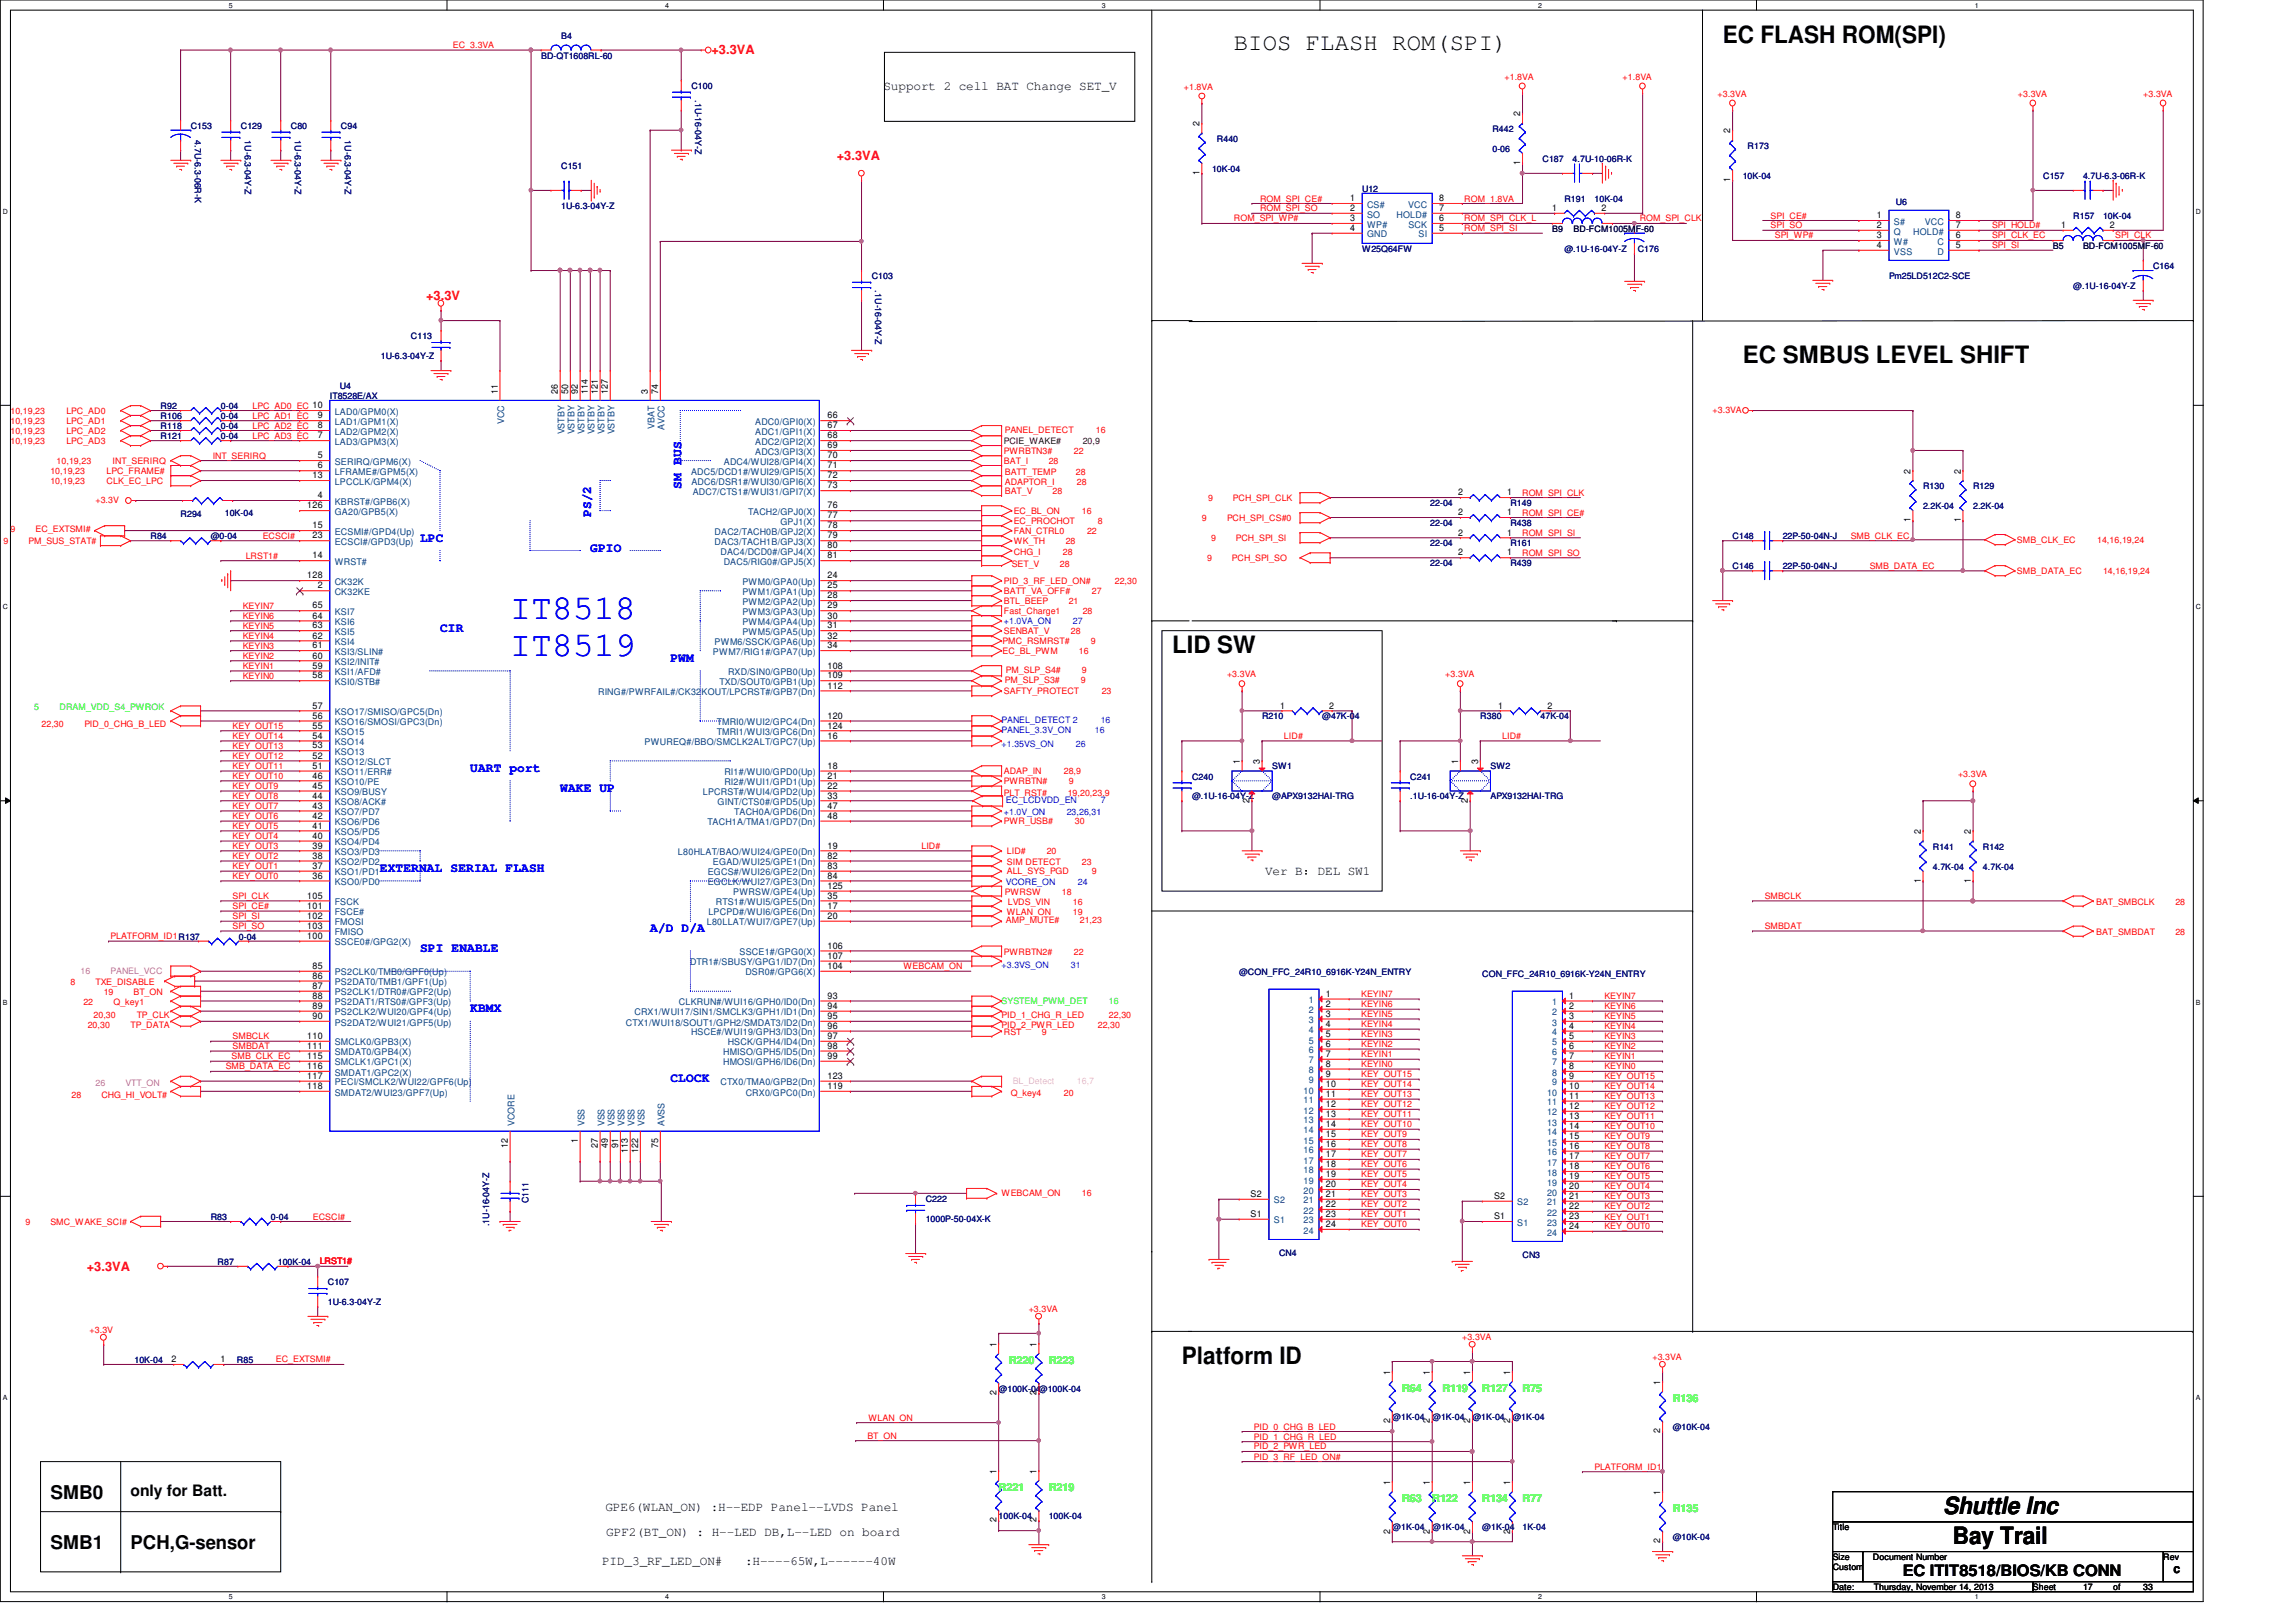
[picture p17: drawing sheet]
<svg xmlns="http://www.w3.org/2000/svg" width="297mm" height="210mm" viewBox="0 0 297 210" stroke-linecap="round" stroke-linejoin="round" font-family="sans-serif">
<defs><g id="words">
<g font-size="4.5" fill="#00f">
<text x="66" y="80.1">IT8518</text>
<text x="66" y="84.9">IT8519</text>
</g>
<g font-size="3.1">
<text x="222.9" y="5.5">EC FLASH ROM(SPI)</text>
<text x="159.6" y="6.5">BIOS FLASH ROM(SPI)</text>
<text x="225.5" y="46.9">EC SMBUS LEVEL SHIFT</text>
<text x="151.6" y="84.5">LID SW</text>
<text x="152.9" y="176.5">Platform ID</text>
<text x="251.4" y="195.9">Shuttle Inc</text>
<text x="252.6" y="199.8">Bay Trail</text>
</g>
<g font-size="2.5">
<text x="6.5" y="194">SMB0</text>
<text x="6.5" y="200.4">SMB1</text>
<text x="16.9" y="200.4">PCH,G-sensor</text>
</g>
<g font-size="2">
<text x="16.9" y="193.6">only for Batt.</text>
<text x="246.2" y="204">EC ITIT8518/BIOS/KB CONN</text>
</g>
<g font-size="1.7" fill="#f00">
<text x="92" y="7">+3.3VA</text>
<text x="108.2" y="20.7">+3.3VA</text>
<text x="55.1" y="38.9">+3.3V</text>
<text x="11.2" y="164.5">+3.3VA</text>
</g>
<g font-size="1.7">
<text x="114.3" y="11.7">Support 2 cell BAT Change SET_V</text>
<text x="163.7" y="113.2">Ver B：DEL SW1</text>
<text x="78.3" y="195.5">GPE6(WLAN_ON) :H--EDP Panel--LVDS Panel</text>
<text x="77.9" y="202.5">PID_3_RF_LED_ON#</text>
<text x="78.4" y="198.8">GPF2(BT_ON) : H--LED DB,L--LED on board</text>
<text x="96.4" y="202.5">:H----65W,L------40W</text>
<text x="281.2" y="203.6">c</text>
</g>
<g font-size="1.7" fill="#00f">
<text x="88.2" y="63.2" transform="rotate(-90 88.2 63.2)">SM BUS</text>
<text x="54.4" y="70.1">LPC</text>
<text x="76.4" y="71.4">GPIO</text>
<text x="76.5" y="66.8" transform="rotate(-90 76.5 66.8)">PS/2</text>
<text x="56.9" y="81.8">CIR</text>
<text x="86.7" y="85.6">PWM</text>
<text x="60.8" y="99.9">UART port</text>
<text x="72.5" y="102.5">WAKE UP</text>
<text x="49.1" y="112.9">EXTERNAL SERIAL FLASH</text>
<text x="54.4" y="123.2">SPI ENABLE</text>
<text x="84.1" y="120.6">A/D D/A</text>
<text x="60.8" y="131">KBMX</text>
<text x="86.7" y="140.1">CLOCK</text>
</g>
<g font-size="1.4" fill="#0f0">
<text x="130.5" y="176.5">R220</text>
<text x="135.7" y="176.5">R223</text>
<text x="181.4" y="180.1">R64</text>
<text x="186.6" y="180.1">R119</text>
<text x="191.8" y="180.1">R127</text>
<text x="197" y="180.1">R75</text>
<text x="216.4" y="181.4">R136</text>
<text x="129.2" y="192.9">R221</text>
<text x="135.7" y="192.9">R219</text>
<text x="181.4" y="194.4">R63</text>
<text x="185.3" y="194.4">R122</text>
<text x="191.8" y="194.4">R134</text>
<text x="197" y="194.4">R77</text>
<text x="216.4" y="195.6">R135</text>
</g>
<g font-size="1.2">
<text x="155.2" y="16.3" transform="rotate(-90 155.2 16.3)">2</text>
<text x="196.7" y="15.1" transform="rotate(-90 196.7 15.1)">2</text>
<text x="223.9" y="17.3" transform="rotate(-90 223.9 17.3)">2</text>
<text x="155.2" y="22.6" transform="rotate(-90 155.2 22.6)">1</text>
<text x="196.7" y="21.4" transform="rotate(-90 196.7 21.4)">1</text>
<text x="223.9" y="23.6" transform="rotate(-90 223.9 23.6)">1</text>
<text x="174.7" y="26">1</text>
<text x="174.7" y="27.3">2</text>
<text x="174.7" y="28.6">3</text>
<text x="174.7" y="29.9">4</text>
<text x="186.2" y="29.9">5</text>
<text x="186.2" y="28.6">6</text>
<text x="186.2" y="27.3">7</text>
<text x="186.2" y="26">8</text>
<text x="200.8" y="27.3">1</text>
<text x="207.2" y="27.3">2</text>
<text x="242.8" y="28.2">1</text>
<text x="242.8" y="29.5">2</text>
<text x="253" y="29.5">7</text>
<text x="253" y="28.2">8</text>
<text x="266.7" y="29.5">1</text>
<text x="273" y="29.5">2</text>
<text x="242.8" y="30.8">3</text>
<text x="242.8" y="32.1">4</text>
<text x="253" y="32.1">5</text>
<text x="253" y="30.8">6</text>
<text x="64.4" y="50.9" transform="rotate(-90 64.4 50.9)">11</text>
<text x="72.2" y="50.9" transform="rotate(-90 72.2 50.9)">26</text>
<text x="73.5" y="50.9" transform="rotate(-90 73.5 50.9)">50</text>
<text x="74.8" y="50.9" transform="rotate(-90 74.8 50.9)">92</text>
<text x="76.1" y="50.9" transform="rotate(-90 76.1 50.9)">114</text>
<text x="77.3" y="50.9" transform="rotate(-90 77.3 50.9)">121</text>
<text x="78.7" y="50.9" transform="rotate(-90 78.7 50.9)">127</text>
<text x="83.8" y="50.9" transform="rotate(-90 83.8 50.9)">3</text>
<text x="85.1" y="50.9" transform="rotate(-90 85.1 50.9)">74</text>
<text x="41.1" y="54.1">9</text>
<text x="41.1" y="55.4">8</text>
<text x="41.1" y="56.7">7</text>
<text x="41.1" y="59.3">5</text>
<text x="107.1" y="54.1">66</text>
<text x="107.1" y="55.4">67</text>
<text x="107.1" y="56.7">68</text>
<text x="107.1" y="58">69</text>
<text x="107.1" y="59.3">70</text>
<text x="39.7" y="65.8">126</text>
<text x="40.4" y="61.9">13</text>
<text x="41.1" y="60.6">6</text>
<text x="41.1" y="64.5">4</text>
<text x="107.1" y="60.6">71</text>
<text x="107.1" y="61.9">72</text>
<text x="107.1" y="63.2">73</text>
<text x="107.1" y="65.8">76</text>
<text x="188.6" y="64.1">2</text>
<text x="195" y="64.1">1</text>
<text x="247.2" y="61.3" transform="rotate(-90 247.2 61.3)">2</text>
<text x="253.7" y="61.3" transform="rotate(-90 253.7 61.3)">2</text>
<text x="40.4" y="68.4">15</text>
<text x="40.4" y="69.7">23</text>
<text x="107.1" y="69.7">79</text>
<text x="107.1" y="68.4">78</text>
<text x="107.1" y="67.1">77</text>
<text x="107.1" y="71">80</text>
<text x="188.6" y="69.3">2</text>
<text x="188.6" y="66.7">2</text>
<text x="188.6" y="71.9">2</text>
<text x="195" y="69.3">1</text>
<text x="195" y="66.7">1</text>
<text x="195" y="71.9">1</text>
<text x="247.2" y="67.6" transform="rotate(-90 247.2 67.6)">1</text>
<text x="253.7" y="67.6" transform="rotate(-90 253.7 67.6)">1</text>
<text x="39.7" y="74.8">128</text>
<text x="40.4" y="72.3">14</text>
<text x="41.1" y="76.2">2</text>
<text x="107.1" y="74.8">24</text>
<text x="107.1" y="76.2">25</text>
<text x="107.1" y="77.4">28</text>
<text x="107.1" y="72.3">81</text>
<text x="40.4" y="83.9">61</text>
<text x="40.4" y="82.6">62</text>
<text x="40.4" y="81.3">63</text>
<text x="40.4" y="80.1">64</text>
<text x="40.4" y="78.7">65</text>
<text x="107.1" y="78.7">29</text>
<text x="107.1" y="80.1">30</text>
<text x="107.1" y="81.3">31</text>
<text x="107.1" y="83.9">34</text>
<text x="107.1" y="82.6">32</text>
<text x="40.4" y="87.8">58</text>
<text x="40.4" y="86.5">59</text>
<text x="40.4" y="85.2">60</text>
<text x="107.1" y="89.1">112</text>
<text x="107.1" y="87.8">109</text>
<text x="107.1" y="86.5">108</text>
<text x="40.4" y="95.6">54</text>
<text x="40.4" y="94.3">55</text>
<text x="40.4" y="93">56</text>
<text x="40.4" y="91.7">57</text>
<text x="107.1" y="93">120</text>
<text x="107.1" y="94.3">124</text>
<text x="107.1" y="95.6">16</text>
<text x="165.6" y="91.7">1</text>
<text x="172" y="91.7">2</text>
<text x="193.8" y="91.7">1</text>
<text x="200.2" y="91.7">2</text>
<text x="40.4" y="100.8">46</text>
<text x="40.4" y="99.5">51</text>
<text x="40.4" y="98.2">52</text>
<text x="40.4" y="96.9">53</text>
<text x="107.1" y="99.5">18</text>
<text x="107.1" y="100.8">21</text>
<text x="160.4" y="98.9" transform="rotate(-90 160.4 98.9)">1</text>
<text x="163" y="98.9" transform="rotate(-90 163 98.9)">3</text>
<text x="188.6" y="98.9" transform="rotate(-90 188.6 98.9)">1</text>
<text x="191.2" y="98.9" transform="rotate(-90 191.2 98.9)">3</text>
<text x="40.4" y="107.2">41</text>
<text x="40.4" y="106">42</text>
<text x="40.4" y="104.6">43</text>
<text x="40.4" y="103.3">44</text>
<text x="40.4" y="102.1">45</text>
<text x="107.1" y="102.1">22</text>
<text x="107.1" y="104.6">47</text>
<text x="107.1" y="106">48</text>
<text x="107.1" y="103.3">33</text>
<text x="161.7" y="103.9" transform="rotate(-90 161.7 103.9)">2</text>
<text x="189.9" y="103.9" transform="rotate(-90 189.9 103.9)">2</text>
<text x="248.5" y="107.9" transform="rotate(-90 248.5 107.9)">2</text>
<text x="255" y="107.9" transform="rotate(-90 255 107.9)">2</text>
<text x="40.4" y="113.7">36</text>
<text x="40.4" y="112.4">37</text>
<text x="40.4" y="111.1">38</text>
<text x="40.4" y="109.8">39</text>
<text x="40.4" y="108.5">40</text>
<text x="107.1" y="112.4">83</text>
<text x="107.1" y="113.7">84</text>
<text x="107.1" y="111.1">82</text>
<text x="107.1" y="109.8">19</text>
<text x="39.7" y="116.3">105</text>
<text x="39.7" y="117.6">101</text>
<text x="39.7" y="118.9">102</text>
<text x="107.1" y="117.6">17</text>
<text x="107.1" y="116.3">35</text>
<text x="107.1" y="115">125</text>
<text x="107.1" y="118.9">20</text>
<text x="248.5" y="114.3" transform="rotate(-90 248.5 114.3)">1</text>
<text x="255" y="114.3" transform="rotate(-90 255 114.3)">1</text>
<text x="39.7" y="121.5">100</text>
<text x="39.7" y="120.2">103</text>
<text x="40.4" y="125.4">85</text>
<text x="107.1" y="122.8">106</text>
<text x="107.1" y="125.4">104</text>
<text x="107.1" y="124.1">107</text>
<text x="40.4" y="126.7">86</text>
<text x="40.4" y="128">87</text>
<text x="40.4" y="129.2">88</text>
<text x="40.4" y="130.6">89</text>
<text x="40.4" y="131.9">90</text>
<text x="107.1" y="130.6">94</text>
<text x="107.1" y="131.9">95</text>
<text x="107.1" y="129.2">93</text>
<text x="171.5" y="129">1</text>
<text x="171.5" y="130.3">2</text>
<text x="171.5" y="131.6">3</text>
<text x="203" y="129.2">1</text>
<text x="203" y="130.6">2</text>
<text x="203" y="131.9">3</text>
<text x="39.7" y="134.5">110</text>
<text x="39.7" y="137">115</text>
<text x="39.7" y="135.7">111</text>
<text x="107.1" y="135.7">98</text>
<text x="107.1" y="137">99</text>
<text x="107.1" y="133.1">96</text>
<text x="107.1" y="134.5">97</text>
<text x="171.5" y="132.9">4</text>
<text x="171.5" y="134.2">5</text>
<text x="171.5" y="135.5">6</text>
<text x="171.5" y="136.8">7</text>
<text x="203" y="133.1">4</text>
<text x="203" y="134.5">5</text>
<text x="203" y="135.7">6</text>
<text x="203" y="137">7</text>
<text x="39.7" y="138.3">116</text>
<text x="39.7" y="139.6">117</text>
<text x="39.7" y="140.9">118</text>
<text x="107.1" y="139.6">123</text>
<text x="107.1" y="140.9">119</text>
<text x="171.5" y="138">8</text>
<text x="171.5" y="139.4">9</text>
<text x="171.5" y="140.7">10</text>
<text x="171.5" y="141.9">11</text>
<text x="171.5" y="143.3">12</text>
<text x="203" y="138.3">8</text>
<text x="203" y="139.6">9</text>
<text x="203" y="140.9">10</text>
<text x="203" y="142.2">11</text>
<text x="203" y="143.5">12</text>
<text x="65.7" y="148.5" transform="rotate(-90 65.7 148.5)">12</text>
<text x="74.8" y="147.9" transform="rotate(-90 74.8 147.9)">1</text>
<text x="77.3" y="148.5" transform="rotate(-90 77.3 148.5)">27</text>
<text x="78.7" y="148.5" transform="rotate(-90 78.7 148.5)">49</text>
<text x="80" y="148.5" transform="rotate(-90 80 148.5)">91</text>
<text x="81.2" y="149.2" transform="rotate(-90 81.2 149.2)">113</text>
<text x="82.5" y="149.2" transform="rotate(-90 82.5 149.2)">122</text>
<text x="85.1" y="148.5" transform="rotate(-90 85.1 148.5)">75</text>
<text x="171.5" y="144.5">13</text>
<text x="171.5" y="145.8">14</text>
<text x="171.5" y="147.2">15</text>
<text x="171.5" y="148.4">16</text>
<text x="171.5" y="149.7">17</text>
<text x="203" y="144.8">13</text>
<text x="203" y="146.1">14</text>
<text x="203" y="147.4">15</text>
<text x="203" y="148.7">16</text>
<text x="203" y="150">17</text>
<text x="161.8" y="154.9">S2</text>
<text x="171.5" y="151">18</text>
<text x="171.5" y="152.3">19</text>
<text x="171.5" y="153.6">20</text>
<text x="171.5" y="154.9">21</text>
<text x="193.3" y="155.2">S2</text>
<text x="203" y="151.3">18</text>
<text x="203" y="152.6">19</text>
<text x="203" y="153.9">20</text>
<text x="203" y="155.2">21</text>
<text x="161.8" y="157.5">S1</text>
<text x="171.5" y="156.2">22</text>
<text x="171.5" y="157.5">23</text>
<text x="171.5" y="158.8">24</text>
<text x="193.3" y="157.8">S1</text>
<text x="203" y="156.5">22</text>
<text x="203" y="157.8">23</text>
<text x="203" y="159">24</text>
<text x="22.2" y="176.3">2</text>
<text x="28.5" y="176.3">1</text>
<text x="128.9" y="174.3" transform="rotate(-90 128.9 174.3)">1</text>
<text x="134.1" y="174.3" transform="rotate(-90 134.1 174.3)">1</text>
<text x="179.8" y="177.9" transform="rotate(-90 179.8 177.9)">1</text>
<text x="185" y="177.9" transform="rotate(-90 185 177.9)">1</text>
<text x="190.2" y="177.9" transform="rotate(-90 190.2 177.9)">1</text>
<text x="195.4" y="177.9" transform="rotate(-90 195.4 177.9)">1</text>
<text x="214.8" y="179.2" transform="rotate(-90 214.8 179.2)">1</text>
<text x="128.9" y="180.6" transform="rotate(-90 128.9 180.6)">2</text>
<text x="134.1" y="180.6" transform="rotate(-90 134.1 180.6)">2</text>
<text x="179.8" y="184.2" transform="rotate(-90 179.8 184.2)">2</text>
<text x="185" y="184.2" transform="rotate(-90 185 184.2)">2</text>
<text x="190.2" y="184.2" transform="rotate(-90 190.2 184.2)">2</text>
<text x="195.4" y="184.2" transform="rotate(-90 195.4 184.2)">2</text>
<text x="214.8" y="185.5" transform="rotate(-90 214.8 185.5)">2</text>
<text x="128.9" y="190.7" transform="rotate(-90 128.9 190.7)">1</text>
<text x="134.1" y="190.7" transform="rotate(-90 134.1 190.7)">1</text>
<text x="128.9" y="197" transform="rotate(-90 128.9 197)">2</text>
<text x="134.1" y="197" transform="rotate(-90 134.1 197)">2</text>
<text x="179.8" y="192.2" transform="rotate(-90 179.8 192.2)">1</text>
<text x="185" y="192.2" transform="rotate(-90 185 192.2)">1</text>
<text x="190.2" y="192.2" transform="rotate(-90 190.2 192.2)">1</text>
<text x="195.4" y="192.2" transform="rotate(-90 195.4 192.2)">1</text>
<text x="214.8" y="193.4" transform="rotate(-90 214.8 193.4)">1</text>
<text x="179.8" y="198.5" transform="rotate(-90 179.8 198.5)">2</text>
<text x="185" y="198.5" transform="rotate(-90 185 198.5)">2</text>
<text x="190.2" y="198.5" transform="rotate(-90 190.2 198.5)">2</text>
<text x="195.4" y="198.5" transform="rotate(-90 195.4 198.5)">2</text>
<text x="214.8" y="199.7" transform="rotate(-90 214.8 199.7)">2</text>
</g>
<g font-size="1.2" fill="#004080">
<text x="176.9" y="26.9">CS#</text>
<text x="176.9" y="28.2">SO</text>
<text x="176.9" y="29.5">WP#</text>
<text x="180.7" y="28.2">HOLD#</text>
<text x="182.2" y="26.9">VCC</text>
<text x="182.2" y="29.5">SCK</text>
<text x="245" y="29.1">S#</text>
<text x="249" y="29.1">VCC</text>
<text x="176.9" y="30.7">GND</text>
<text x="183.5" y="30.7">SI</text>
<text x="245" y="30.4">Q</text>
<text x="245" y="31.7">W#</text>
<text x="245" y="32.9">VSS</text>
<text x="247.5" y="30.4">HOLD#</text>
<text x="250.7" y="32.9">D</text>
<text x="250.7" y="31.7">C</text>
<text x="43.3" y="53.7">LAD0/GPM0(X)</text>
<text x="43.3" y="55">LAD1/GPM1(X)</text>
<text x="43.3" y="56.3">LAD2/GPM2(X)</text>
<text x="43.3" y="57.6">LAD3/GPM3(X)</text>
<text x="65.2" y="54.9" transform="rotate(-90 65.2 54.9)">VCC</text>
<text x="73" y="56.2" transform="rotate(-90 73 56.2)">VSTBY</text>
<text x="74.3" y="56.2" transform="rotate(-90 74.3 56.2)">VSTBY</text>
<text x="75.6" y="56.2" transform="rotate(-90 75.6 56.2)">VSTBY</text>
<text x="76.9" y="56.2" transform="rotate(-90 76.9 56.2)">VSTBY</text>
<text x="78.2" y="56.2" transform="rotate(-90 78.2 56.2)">VSTBY</text>
<text x="79.5" y="56.2" transform="rotate(-90 79.5 56.2)">VSTBY</text>
<text x="84.7" y="55.5" transform="rotate(-90 84.7 55.5)">VBAT</text>
<text x="86" y="55.7" transform="rotate(-90 86 55.7)">AVCC</text>
<text x="97.7" y="55">ADC0/GPI0(X)</text>
<text x="97.7" y="56.3">ADC1/GPI1(X)</text>
<text x="97.7" y="57.6">ADC2/GPI2(X)</text>
<text x="97.7" y="58.8">ADC3/GPI3(X)</text>
<text x="43.3" y="62.7">LPCCLK/GPM4(X)</text>
<text x="43.3" y="61.5">LFRAME#/GPM5(X)</text>
<text x="43.3" y="60.2">SERIRQ/GPM6(X)</text>
<text x="43.3" y="65.3">KBRST#/GPB6(X)</text>
<text x="89.4" y="61.5">ADC5/DCD1#/WUI29/GPI5(X)</text>
<text x="89.4" y="62.7">ADC6/DSR1#/WUI30/GPI6(X)</text>
<text x="89.6" y="64.1">ADC7/CTS1#/WUI31/GPI7(X)</text>
<text x="93.6" y="60.2">ADC4/WUI28/GPI4(X)</text>
<text x="43.3" y="69.2">ECSMI#/GPD4(Up)</text>
<text x="43.3" y="70.5">ECSCI#/GPD3(Up)</text>
<text x="43.3" y="66.6">GA20/GPB5(X)</text>
<text x="92.5" y="70.5">DAC3/TACH1B/GPJ3(X)</text>
<text x="92.5" y="69.2">DAC2/TACH0B/GPJ2(X)</text>
<text x="93.2" y="71.8">DAC4/DCD0#/GPJ4(X)</text>
<text x="96.8" y="66.6">TACH2/GPJ0(X)</text>
<text x="101" y="67.9">GPJ1(X)</text>
<text x="43.3" y="73.1">WRST#</text>
<text x="43.3" y="77">CK32KE</text>
<text x="43.3" y="75.7">CK32K</text>
<text x="93.6" y="73.1">DAC5/RIG0#/GPJ5(X)</text>
<text x="96.1" y="75.7">PWM0/GPA0(Up)</text>
<text x="96.1" y="77">PWM1/GPA1(Up)</text>
<text x="43.3" y="83.5">KSI4</text>
<text x="43.3" y="82.2">KSI5</text>
<text x="43.3" y="80.9">KSI6</text>
<text x="43.3" y="79.6">KSI7</text>
<text x="92.5" y="83.5">PWM6/SSCK/GPA6(Up)</text>
<text x="96.1" y="78.3">PWM2/GPA2(Up)</text>
<text x="96.1" y="79.6">PWM3/GPA3(Up)</text>
<text x="96.1" y="80.9">PWM4/GPA4(Up)</text>
<text x="96.1" y="82.2">PWM5/GPA5(Up)</text>
<text x="43.3" y="88.6">KSI0/STB#</text>
<text x="43.3" y="87.4">KSI1/AFD#</text>
<text x="43.3" y="86.1">KSI2/INIT#</text>
<text x="43.3" y="84.8">KSI3/SLIN#</text>
<text x="77.4" y="90">RING#/PWRFAIL#/CK32KOUT/LPCRST#/GPB7(Dn)</text>
<text x="92.2" y="84.8">PWM7/RIG1#/GPA7(Up)</text>
<text x="93.1" y="88.6">TXD/SOUT0/GPB1(Up)</text>
<text x="94.2" y="87.4">RXD/SIN0/GPB0(Up)</text>
<text x="43.3" y="95.1">KSO15</text>
<text x="43.3" y="93.9">KSO16/SMOSI/GPC3(Dn)</text>
<text x="43.3" y="92.5">KSO17/SMISO/GPC5(Dn)</text>
<text x="92.7" y="93.9">TMRI0/WUI2/GPC4(Dn)</text>
<text x="92.7" y="95.1">TMRI1/WUI3/GPC6(Dn)</text>
<text x="43.3" y="101.6">KSO10/PE</text>
<text x="43.3" y="100.3">KSO11/ERR#</text>
<text x="43.3" y="99">KSO12/SLCT</text>
<text x="43.3" y="97.7">KSO13</text>
<text x="43.3" y="96.4">KSO14</text>
<text x="83.4" y="96.4">PWUREQ#/BBO/SMCLK2ALT/GPC7(Up)</text>
<text x="93.7" y="100.3">RI1#/WUI0/GPD0(Up)</text>
<text x="93.7" y="101.6">RI2#/WUI1/GPD1(Up)</text>
<text x="43.3" y="106.8">KSO6/PD6</text>
<text x="43.3" y="105.5">KSO7/PD7</text>
<text x="43.3" y="104.2">KSO8/ACK#</text>
<text x="43.3" y="102.9">KSO9/BUSY</text>
<text x="90.9" y="102.9">LPCRST#/WUI4/GPD2(Up)</text>
<text x="91.5" y="106.8">TACH1A/TMA1/GPD7(Dn)</text>
<text x="92.8" y="104.2">GINT/CTS0#/GPD5(Up)</text>
<text x="95" y="105.5">TACH0A/GPD6(Dn)</text>
<text x="43.3" y="113.3">KSO1/PD1</text>
<text x="43.3" y="112">KSO2/PD2</text>
<text x="43.3" y="110.7">KSO3/PD3</text>
<text x="43.3" y="109.4">KSO4/PD4</text>
<text x="43.3" y="108.1">KSO5/PD5</text>
<text x="87.7" y="110.7">L80HLAT/BAO/WUI24/GPE0(Dn)</text>
<text x="91.6" y="113.3">EGCS#/WUI26/GPE2(Dn)</text>
<text x="92.2" y="112">EGAD/WUI25/GPE1(Dn)</text>
<text x="43.3" y="117.1">FSCK</text>
<text x="43.3" y="118.4">FSCE#</text>
<text x="43.3" y="114.6">KSO0/PD0</text>
<text x="43.3" y="119.8">FMOSI</text>
<text x="91.4" y="119.8">L80LLAT/WUI7/GPE7(Up)</text>
<text x="91.6" y="114.6">EGCLK/WUI27/GPE3(Dn)</text>
<text x="91.6" y="118.4">LPCPD#/WUI6/GPE6(Dn)</text>
<text x="92.6" y="117.1">RTS1#/WUI5/GPE5(Dn)</text>
<text x="94.9" y="115.9">PWRSW/GPE4(Up)</text>
<text x="43.3" y="122.3">SSCE0#/GPG2(X)</text>
<text x="43.3" y="121">FMISO</text>
<text x="89.3" y="124.9">DTR1#/SBUSY/GPG1/ID7(Dn)</text>
<text x="95.7" y="123.6">SSCE1#/GPG0(X)</text>
<text x="43.3" y="126.2">PS2CLK0/TMB0/GPF0(Up)</text>
<text x="43.3" y="127.5">PS2DAT0/TMB1/GPF1(Up)</text>
<text x="43.3" y="128.8">PS2CLK1/DTR0#/GPF2(Up)</text>
<text x="43.3" y="130.1">PS2DAT1/RTS0#/GPF3(Up)</text>
<text x="43.3" y="131.4">PS2CLK2/WUI20/GPF4(Up)</text>
<text x="82.1" y="131.4">CRX1/WUI17/SIN1/SMCLK3/GPH1/ID1(Dn)</text>
<text x="87.8" y="130.1">CLKRUN#/WUI16/GPH0/ID0(Dn)</text>
<text x="96.4" y="126.2">DSR0#/GPG6(X)</text>
<text x="169.3" y="129.8">1</text>
<text x="169.3" y="131.1">2</text>
<text x="200.8" y="130.1">1</text>
<text x="200.8" y="131.4">2</text>
<text x="43.3" y="135.3">SMCLK0/GPB3(X)</text>
<text x="43.3" y="137.9">SMCLK1/GPC1(X)</text>
<text x="43.3" y="136.6">SMDAT0/GPB4(X)</text>
<text x="43.3" y="132.7">PS2DAT2/WUI21/GPF5(Up)</text>
<text x="81" y="132.7">CTX1/WUI18/SOUT1/GPH2/SMDAT3/ID2(Dn)</text>
<text x="89.4" y="134">HSCE#/WUI19/GPH3/ID3(Dn)</text>
<text x="93.6" y="136.6">HMISO/GPH5/ID5(Dn)</text>
<text x="93.6" y="137.9">HMOSI/GPH6/ID6(Dn)</text>
<text x="94.1" y="135.3">HSCK/GPH4/ID4(Dn)</text>
<text x="169.3" y="132.4">3</text>
<text x="169.3" y="133.7">4</text>
<text x="169.3" y="135">5</text>
<text x="169.3" y="136.3">6</text>
<text x="169.3" y="137.6">7</text>
<text x="200.8" y="132.7">3</text>
<text x="200.8" y="134">4</text>
<text x="200.8" y="135.3">5</text>
<text x="200.8" y="136.6">6</text>
<text x="200.8" y="137.9">7</text>
<text x="43.3" y="139.2">SMDAT1/GPC2(X)</text>
<text x="43.3" y="140.5">PECI/SMCLK2/WUI22/GPF6(Up)</text>
<text x="43.3" y="141.8">SMDAT2/WUI23/GPF7(Up)</text>
<text x="93.2" y="140.5">CTX0/TMA0/GPB2(Dn)</text>
<text x="96.5" y="141.8">CRX0/GPC0(Dn)</text>
<text x="168.7" y="141.5">10</text>
<text x="168.7" y="142.8">11</text>
<text x="169.3" y="138.9">8</text>
<text x="169.3" y="140.2">9</text>
<text x="200.1" y="141.8">10</text>
<text x="200.1" y="143">11</text>
<text x="200.8" y="139.2">8</text>
<text x="200.8" y="140.5">9</text>
<text x="66.5" y="145.8" transform="rotate(-90 66.5 145.8)">VCORE</text>
<text x="75.6" y="145.8" transform="rotate(-90 75.6 145.8)">VSS</text>
<text x="78.2" y="145.8" transform="rotate(-90 78.2 145.8)">VSS</text>
<text x="79.5" y="145.8" transform="rotate(-90 79.5 145.8)">VSS</text>
<text x="80.8" y="145.8" transform="rotate(-90 80.8 145.8)">VSS</text>
<text x="82.1" y="145.8" transform="rotate(-90 82.1 145.8)">VSS</text>
<text x="83.4" y="145.8" transform="rotate(-90 83.4 145.8)">VSS</text>
<text x="86" y="145.8" transform="rotate(-90 86 145.8)">AVSS</text>
<text x="168.7" y="144.1">12</text>
<text x="168.7" y="145.4">13</text>
<text x="168.7" y="146.7">14</text>
<text x="168.7" y="148">15</text>
<text x="168.7" y="149.3">16</text>
<text x="200.1" y="144.4">12</text>
<text x="200.1" y="145.7">13</text>
<text x="200.1" y="146.9">14</text>
<text x="200.1" y="148.3">15</text>
<text x="200.1" y="149.5">16</text>
<text x="164.8" y="155.7">S2</text>
<text x="168.7" y="150.6">17</text>
<text x="168.7" y="151.8">18</text>
<text x="168.7" y="153.2">19</text>
<text x="168.7" y="154.5">20</text>
<text x="168.7" y="155.7">21</text>
<text x="196.3" y="156">S2</text>
<text x="200.1" y="150.8">17</text>
<text x="200.1" y="152.1">18</text>
<text x="200.1" y="153.4">19</text>
<text x="200.1" y="154.7">20</text>
<text x="200.1" y="156">21</text>
<text x="164.8" y="158.3">S1</text>
<text x="168.7" y="157.1">22</text>
<text x="168.7" y="158.3">23</text>
<text x="168.7" y="159.6">24</text>
<text x="196.3" y="158.6">S1</text>
<text x="200.1" y="157.3">22</text>
<text x="200.1" y="158.6">23</text>
<text x="200.1" y="159.9">24</text>
</g>
<g font-size="1.1" fill="#000080">
<text x="72.6" y="5">B4</text>
<text x="70" y="7.6">BD-QT1608RL-60</text>
<text x="89.4" y="11.5">C100</text>
<text x="24.7" y="16.7">C153</text>
<text x="31.2" y="16.7">C129</text>
<text x="37.6" y="16.7">C80</text>
<text x="44.1" y="16.7">C94</text>
<text x="90" y="13" transform="rotate(90 90 13)">.1U-16-04Y-Z</text>
<text x="193.1" y="17.1">R442</text>
<text x="25.2" y="18.2" transform="rotate(90 25.2 18.2)">4.7U-6.3-06R-K</text>
<text x="31.7" y="18.2" transform="rotate(90 31.7 18.2)">1U-6.3-04Y-Z</text>
<text x="38.1" y="18.2" transform="rotate(90 38.1 18.2)">1U-6.3-04Y-Z</text>
<text x="44.6" y="18.2" transform="rotate(90 44.6 18.2)">1U-6.3-04Y-Z</text>
<text x="72.6" y="21.8">C151</text>
<text x="156.8" y="22.2">10K-04</text>
<text x="157.4" y="18.3">R440</text>
<text x="193.1" y="19.6">0-06</text>
<text x="199.6" y="21">C187</text>
<text x="203.5" y="21">4.7U-10-06R-K</text>
<text x="225.5" y="23.2">10K-04</text>
<text x="226.1" y="19.3">R173</text>
<text x="264.3" y="23.2">C157</text>
<text x="269.5" y="23.2">4.7U-6.3-06R-K</text>
<text x="72.6" y="27">1U-6.3-04Y-Z</text>
<text x="176.2" y="24.8">U12</text>
<text x="202.4" y="26.1">R191</text>
<text x="206.3" y="26.1">10K-04</text>
<text x="245.3" y="26.5">U6</text>
<text x="268.2" y="28.3">R157</text>
<text x="272.1" y="28.3">10K-04</text>
<text x="176.2" y="32.6">W25Q64FW</text>
<text x="202.4" y="32.6">@.1U-16-04Y-Z</text>
<text x="211.9" y="32.6">C176</text>
<text x="278.6" y="34.8">C164</text>
<text x="112.8" y="36.1">C103</text>
<text x="113.2" y="37.6" transform="rotate(90 113.2 37.6)">.1U-16-04Y-Z</text>
<text x="244.4" y="36.1">Pm25LD512C2-SCE</text>
<text x="268.2" y="37.4">@.1U-16-04Y-Z</text>
<text x="49.3" y="46.4">1U-6.3-04Y-Z</text>
<text x="53.2" y="43.9">C113</text>
<text x="20.8" y="52.9">R92</text>
<text x="28.6" y="52.9">0-04</text>
<text x="42.7" y="51.6">IT8528E/AX</text>
<text x="44" y="50.3">U4</text>
<text x="20.8" y="54.2">R106</text>
<text x="20.8" y="55.5">R118</text>
<text x="20.8" y="56.8">R121</text>
<text x="28.6" y="54.2">0-04</text>
<text x="28.6" y="55.5">0-04</text>
<text x="28.6" y="56.8">0-04</text>
<text x="185" y="65.5">22-04</text>
<text x="195.4" y="65.5">R149</text>
<text x="248.8" y="63.3">R130</text>
<text x="248.8" y="65.9">2.2K-04</text>
<text x="255.3" y="63.3">R129</text>
<text x="255.3" y="65.9">2.2K-04</text>
<text x="19.5" y="69.8">R84</text>
<text x="23.4" y="66.9">R294</text>
<text x="27.3" y="69.8">@0-04</text>
<text x="29.1" y="66.8">10K-04</text>
<text x="185" y="70.7">22-04</text>
<text x="185" y="68.1">22-04</text>
<text x="195.4" y="70.7">R161</text>
<text x="195.4" y="68.1">R438</text>
<text x="224.2" y="69.8">C148</text>
<text x="230.6" y="69.8">22P-50-04N-J</text>
<text x="185" y="73.3">22-04</text>
<text x="195.4" y="73.3">R439</text>
<text x="224.2" y="73.7">C146</text>
<text x="230.6" y="73.7">22P-50-04N-J</text>
<text x="163.3" y="93.1">R210</text>
<text x="171.1" y="93.1">@47K-04</text>
<text x="191.5" y="93.1">R380</text>
<text x="199.3" y="93.1">47K-04</text>
<text x="154.2" y="100.9">C240</text>
<text x="164.6" y="99.6">SW1</text>
<text x="182.5" y="100.9">C241</text>
<text x="192.8" y="99.6">SW2</text>
<text x="154.2" y="103.5">@.1U-16-04Y-Z</text>
<text x="164.6" y="103.5">@APX9132HAI-TRG</text>
<text x="182.5" y="103.5">.1U-16-04Y-Z</text>
<text x="192.8" y="103.5">APX9132HAI-TRG</text>
<text x="250.1" y="109.9">R141</text>
<text x="250.1" y="112.5">4.7K-04</text>
<text x="256.5" y="109.9">R142</text>
<text x="256.5" y="112.5">4.7K-04</text>
<text x="30.9" y="121.6">0-04</text>
<text x="160.3" y="126.2">@CON_FFC_24R10_6916K-Y24N_ENTRY</text>
<text x="191.8" y="126.5">CON_FFC_24R10_6916K-Y24N_ENTRY</text>
<text x="68.4" y="155.7" transform="rotate(-90 68.4 155.7)">C111</text>
<text x="119.8" y="155.5">C222</text>
<text x="27.3" y="157.9">R83</text>
<text x="35" y="157.9">0-04</text>
<text x="63.3" y="158.7" transform="rotate(-90 63.3 158.7)">.1U-16-04Y-Z</text>
<text x="119.8" y="158.1">1000P-50-04X-K</text>
<text x="28.1" y="163.7">R87</text>
<text x="35.9" y="163.7">100K-04</text>
<text x="42.4" y="166.3">C107</text>
<text x="165.5" y="162.5">CN4</text>
<text x="197" y="162.8">CN3</text>
<text x="42.4" y="168.9">1U-6.3-04Y-Z</text>
<text x="17.4" y="176.4">10K-04</text>
<text x="30.6" y="176.4">R85</text>
<text x="129.2" y="180.1">@100K-04@100K-04</text>
<text x="180.1" y="183.8">@1K-04</text>
<text x="185.3" y="183.8">@1K-04</text>
<text x="190.5" y="183.8">@1K-04</text>
<text x="195.7" y="183.8">@1K-04</text>
<text x="216.4" y="185.1">@10K-04</text>
<text x="129.2" y="196.6">100K-04</text>
<text x="135.7" y="196.6">100K-04</text>
<text x="180.1" y="198">@1K-04</text>
<text x="185.3" y="198">@1K-04</text>
<text x="191.8" y="198">@1K-04</text>
<text x="197" y="198">1K-04</text>
<text x="216.4" y="199.3">@10K-04</text>
</g>
<g font-size="1.1" fill="#f00">
<text x="58.6" y="6.2">EC_3.3VA</text>
<text x="153.2" y="11.6">+1.8VA</text>
<text x="194.6" y="10.3">+1.8VA</text>
<text x="209.9" y="10.3">+1.8VA</text>
<text x="222.2" y="12.5">+3.3VA</text>
<text x="261.1" y="12.5">+3.3VA</text>
<text x="277.3" y="12.5">+3.3VA</text>
<text x="159.6" y="28.7">ROM_SPI_WP#</text>
<text x="163" y="26.1">ROM_SPI_CE#</text>
<text x="163" y="27.3">ROM_SPI_SO</text>
<text x="189.4" y="26.1">ROM_1.8VA</text>
<text x="189.4" y="29.9">ROM_SPI_SI</text>
<text x="189.4" y="28.7">ROM_SPI_CLK_L</text>
<text x="212.1" y="28.7">ROM_SPI_CLK</text>
<text x="229.1" y="28.3">SPI_CE#</text>
<text x="229.1" y="29.5">SPI_SO</text>
<text x="257.7" y="29.5">SPI_HOLD#</text>
<text x="229.6" y="30.9">SPI_WP#</text>
<text x="257.7" y="30.9">SPI_CLK_EC</text>
<text x="257.7" y="32.1">SPI_SI</text>
<text x="273.6" y="30.9">SPI_CLK</text>
<text x="1.4" y="53.6">10,19,23</text>
<text x="8.6" y="53.6">LPC_AD0</text>
<text x="32.7" y="52.9">LPC_AD0_EC 10</text>
<text x="221.6" y="53.5">+3.3VA</text>
<text x="1.4" y="54.9">10,19,23</text>
<text x="1.4" y="56.2">10,19,23</text>
<text x="1.4" y="57.5">10,19,23</text>
<text x="8.6" y="54.9">LPC_AD1</text>
<text x="8.6" y="56.2">LPC_AD2</text>
<text x="8.6" y="57.5">LPC_AD3</text>
<text x="27.5" y="59.4">INT_SERIRQ</text>
<text x="32.7" y="55.5">LPC_AD2_EC</text>
<text x="32.7" y="54.2">LPC_AD1_EC</text>
<text x="32.7" y="56.8">LPC_AD3_EC</text>
<text x="129.9" y="58.8">PWRBTN3#</text>
<text x="130" y="56">PANEL_DETECT</text>
<text x="138.9" y="58.8">22</text>
<text x="141.8" y="56">16</text>
<text x="6.5" y="61.3">10,19,23</text>
<text x="6.5" y="62.7">10,19,23</text>
<text x="7.3" y="60.1">10,19,23</text>
<text x="12.4" y="65.1">+3.3V</text>
<text x="13.8" y="61.3">LPC_FRAME#</text>
<text x="13.8" y="62.7">CLK_EC_LPC</text>
<text x="14.6" y="60.1">INT_SERIRQ</text>
<text x="129.9" y="60.1">BAT_I</text>
<text x="130" y="62.8">ADAPTOR_I</text>
<text x="130" y="61.5">BATT_TEMP</text>
<text x="130" y="64">BAT_V</text>
<text x="135.7" y="60.1">28</text>
<text x="136.2" y="64">28</text>
<text x="139.2" y="61.5">28</text>
<text x="139.3" y="62.8">28</text>
<text x="156.3" y="64.9">9</text>
<text x="159.5" y="64.9">PCH_SPI_CLK</text>
<text x="196.9" y="64.1">ROM_SPI_CLK</text>
<text x=".5" y="70.4">9</text>
<text x="1.4" y="68.9">9</text>
<text x="3.7" y="70.4">PM_SUS_STAT#</text>
<text x="4.6" y="68.9">EC_EXTSMI#</text>
<text x="34" y="69.7">ECSCI#</text>
<text x="131.1" y="66.5">EC_BL_ON</text>
<text x="131.1" y="67.8">EC_PROCHOT</text>
<text x="131.1" y="71.8">CHG_I</text>
<text x="131.1" y="70.4">WK_TH</text>
<text x="131.1" y="69.1">FAN_CTRL0</text>
<text x="137.5" y="71.8">28</text>
<text x="137.9" y="70.4">28</text>
<text x="140" y="66.5">16</text>
<text x="140.6" y="69.1">22</text>
<text x="142" y="67.8">8</text>
<text x="155.5" y="67.4">9</text>
<text x="156.7" y="70">9</text>
<text x="158.7" y="67.4">PCH_SPI_CS#0</text>
<text x="159.9" y="70">PCH_SPI_SI</text>
<text x="196.9" y="66.7">ROM_SPI_CE#</text>
<text x="196.9" y="69.3">ROM_SPI_SI</text>
<text x="196.9" y="71.9">ROM_SPI_SO</text>
<text x="239.4" y="69.7">SMB_CLK_EC</text>
<text x="260.9" y="70.3">SMB_CLK_EC</text>
<text x="271.3" y="70.3">14,16,19,24</text>
<text x="31.8" y="72.3">LRST1#</text>
<text x="129.9" y="76.9">BATT_VA_OFF#</text>
<text x="129.9" y="75.6">PID_3_RF_LED_ON#</text>
<text x="130.9" y="73.4">SET_V</text>
<text x="137.1" y="73.4">28</text>
<text x="141.3" y="76.9">27</text>
<text x="144.2" y="75.6">22,30</text>
<text x="156.2" y="72.6">9</text>
<text x="159.4" y="72.6">PCH_SPI_SO</text>
<text x="241.9" y="73.6">SMB_DATA_EC</text>
<text x="260.9" y="74.3">SMB_DATA_EC</text>
<text x="272.1" y="74.3">14,16,19,24</text>
<text x="31.4" y="82.7">KEYIN4</text>
<text x="31.4" y="81.4">KEYIN5</text>
<text x="31.4" y="80.1">KEYIN6</text>
<text x="31.4" y="78.8">KEYIN7</text>
<text x="31.4" y="83.9">KEYIN3</text>
<text x="129.7" y="83.4">PMC_RSMRST#</text>
<text x="129.9" y="78.2">BTL_BEEP</text>
<text x="129.9" y="82.1">SENBAT_V</text>
<text x="129.9" y="79.5">Fast_Charge1</text>
<text x="138.3" y="78.2">21</text>
<text x="138.6" y="82.1">28</text>
<text x="140.1" y="79.5">28</text>
<text x="141.1" y="83.4">9</text>
<text x="31.4" y="87.8">KEYIN0</text>
<text x="31.4" y="86.6">KEYIN1</text>
<text x="31.4" y="85.3">KEYIN2</text>
<text x="129.7" y="84.7">EC_BL_PWM</text>
<text x="129.9" y="89.9">SAFTY_PROTECT</text>
<text x="130" y="88.4">PM_SLP_S3#</text>
<text x="130.1" y="87.1">PM_SLP_S4#</text>
<text x="139.6" y="84.7">16</text>
<text x="139.8" y="88.4">9</text>
<text x="140" y="87.1">9</text>
<text x="142.5" y="89.9">23</text>
<text x="158.7" y="87.6">+3.3VA</text>
<text x="187" y="87.6">+3.3VA</text>
<text x="5.4" y="94.1">22,30</text>
<text x="10.9" y="94.1">PID_0_CHG_B_LED</text>
<text x="30.1" y="94.3">KEY_OUT15</text>
<text x="30.1" y="95.6">KEY_OUT14</text>
<text x="166.1" y="95.6">LID#</text>
<text x="194.3" y="95.6">LID#</text>
<text x="30.1" y="99.5">KEY_OUT11</text>
<text x="30.1" y="96.9">KEY_OUT13</text>
<text x="30.1" y="100.8">KEY_OUT10</text>
<text x="30.1" y="98.2">KEY_OUT12</text>
<text x="129.9" y="100.2">ADAP_IN</text>
<text x="129.9" y="101.5">PWRBTN#</text>
<text x="137.6" y="100.2">28,9</text>
<text x="138.3" y="101.5">9</text>
<text x="253.3" y="100.6">+3.3VA</text>
<text x="30.1" y="102.1">KEY_OUT9</text>
<text x="30.1" y="103.4">KEY_OUT8</text>
<text x="30.1" y="104.7">KEY_OUT7</text>
<text x="30.1" y="106">KEY_OUT6</text>
<text x="30.1" y="107.3">KEY_OUT5</text>
<text x="129.9" y="106.7">PWR_USB#</text>
<text x="129.9" y="103">PLT_RST#</text>
<text x="138.1" y="103">19,20,23,9</text>
<text x="139.1" y="106.7">30</text>
<text x="30.1" y="112.5">KEY_OUT1</text>
<text x="30.1" y="109.9">KEY_OUT3</text>
<text x="30.1" y="113.7">KEY_OUT0</text>
<text x="30.1" y="108.6">KEY_OUT4</text>
<text x="30.1" y="111.2">KEY_OUT2</text>
<text x="119.2" y="109.9">LID#</text>
<text x="130.3" y="113.2">ALL_SYS_PGD</text>
<text x="130.3" y="111.9">SIM DETECT</text>
<text x="130.3" y="110.6">LID#</text>
<text x="135.4" y="110.6">20</text>
<text x="140" y="111.9">23</text>
<text x="141.3" y="113.2">9</text>
<text x="30.1" y="116.3">SPI_CLK</text>
<text x="30.1" y="119">SPI_SI</text>
<text x="30.1" y="117.6">SPI_CE#</text>
<text x="130" y="115.8">PWRSW</text>
<text x="130.1" y="119.5">AMP_MUTE#</text>
<text x="130.3" y="118.4">WLAN_ON</text>
<text x="130.4" y="117.1">LVDS_VIN</text>
<text x="137.4" y="115.8">18</text>
<text x="138.8" y="118.4">19</text>
<text x="138.8" y="117.1">16</text>
<text x="139.7" y="119.5">21,23</text>
<text x="228.3" y="116.3">SMBCLK</text>
<text x="271.2" y="117.1">BAT_SMBCLK</text>
<text x="281.4" y="117.1">28</text>
<text x="14.3" y="121.5">PLATFORM_ID1R137</text>
<text x="30.1" y="120.2">SPI_SO</text>
<text x="116.9" y="125.4">WEBCAM_ON</text>
<text x="129.9" y="123.5">PWRBTN2#</text>
<text x="138.9" y="123.5">22</text>
<text x="228.3" y="120.2">SMBDAT</text>
<text x="271.2" y="120.9">BAT_SMBDAT</text>
<text x="281.4" y="120.9">28</text>
<text x="9.1" y="127.4">8</text>
<text x="10.8" y="130">22</text>
<text x="12.1" y="131.7">20,30</text>
<text x="12.4" y="127.4">TXE_DISABLE</text>
<text x="13.4" y="128.7">19</text>
<text x="14.7" y="130">Q_key1</text>
<text x="17.3" y="128.7">BT_ON</text>
<text x="17.7" y="131.7">TP_CLK</text>
<text x="129.6" y="131.7">PID_1_CHG_R_LED</text>
<text x="143.5" y="131.7">22,30</text>
<text x="176.1" y="131.6">KEYIN5</text>
<text x="176.1" y="130.3">KEYIN6</text>
<text x="176.1" y="129">KEYIN7</text>
<text x="207.6" y="131.9">KEYIN5</text>
<text x="207.6" y="129.3">KEYIN7</text>
<text x="207.6" y="130.6">KEYIN6</text>
<text x="11.3" y="133">20,30</text>
<text x="16.9" y="133">TP_DATA</text>
<text x="30" y="137.1">SMB_CLK_EC</text>
<text x="30.1" y="134.5">SMBCLK</text>
<text x="30.1" y="135.8">SMBDAT</text>
<text x="129.6" y="133">PID_2_PWR_LED</text>
<text x="129.9" y="133.9">RST</text>
<text x="134.8" y="133.9">9</text>
<text x="142" y="133">22,30</text>
<text x="176.1" y="136.8">KEYIN1</text>
<text x="176.1" y="135.5">KEYIN2</text>
<text x="176.1" y="132.9">KEYIN4</text>
<text x="176.1" y="134.2">KEYIN3</text>
<text x="207.6" y="137.1">KEYIN1</text>
<text x="207.6" y="135.8">KEYIN2</text>
<text x="207.6" y="133.2">KEYIN4</text>
<text x="207.6" y="134.5">KEYIN3</text>
<text x="9.3" y="142.1">28</text>
<text x="13.1" y="142.1">CHG_HI_VOLT#</text>
<text x="29.2" y="138.4">SMB_DATA_EC</text>
<text x="130.8" y="141.8">Q_key4</text>
<text x="137.6" y="141.8">20</text>
<text x="176.1" y="142">KEY_OUT13</text>
<text x="176.1" y="138.1">KEYIN0</text>
<text x="176.1" y="139.4">KEY_OUT15</text>
<text x="176.1" y="140.7">KEY_OUT14</text>
<text x="176.1" y="143.3">KEY_OUT12</text>
<text x="207.6" y="142.2">KEY_OUT13</text>
<text x="207.6" y="138.4">KEYIN0</text>
<text x="207.6" y="139.7">KEY_OUT15</text>
<text x="207.6" y="143.6">KEY_OUT12</text>
<text x="207.6" y="141">KEY_OUT14</text>
<text x="176.1" y="145.9">KEY_OUT10</text>
<text x="176.1" y="148.5">KEY_OUT8</text>
<text x="176.1" y="149.8">KEY_OUT7</text>
<text x="176.1" y="144.6">KEY_OUT11</text>
<text x="176.1" y="147.2">KEY_OUT9</text>
<text x="207.6" y="146.1">KEY_OUT10</text>
<text x="207.6" y="144.9">KEY_OUT11</text>
<text x="207.6" y="148.7">KEY_OUT8</text>
<text x="207.6" y="147.4">KEY_OUT9</text>
<text x="129.6" y="154.8">WEBCAM_ON</text>
<text x="140" y="154.8">16</text>
<text x="176.1" y="154.9">KEY_OUT3</text>
<text x="176.1" y="152.4">KEY_OUT5</text>
<text x="176.1" y="151">KEY_OUT6</text>
<text x="176.1" y="153.7">KEY_OUT4</text>
<text x="207.6" y="152.6">KEY_OUT5</text>
<text x="207.6" y="155.2">KEY_OUT3</text>
<text x="207.6" y="150">KEY_OUT7</text>
<text x="207.6" y="153.9">KEY_OUT4</text>
<text x="207.6" y="151.3">KEY_OUT6</text>
<text x="3.3" y="158.5">9</text>
<text x="6.5" y="158.5">SMC_WAKE_SCI#</text>
<text x="40.5" y="157.8">ECSCI#</text>
<text x="176.1" y="157.5">KEY_OUT1</text>
<text x="176.1" y="156.3">KEY_OUT2</text>
<text x="176.1" y="158.8">KEY_OUT0</text>
<text x="207.6" y="157.8">KEY_OUT1</text>
<text x="207.6" y="156.5">KEY_OUT2</text>
<text x="207.6" y="159.1">KEY_OUT0</text>
<text x="41.4" y="163.6">LRST1#</text>
<text x="11.6" y="172.5">+3.3V</text>
<text x="133.1" y="169.8">+3.3VA</text>
<text x="189.2" y="173.4">+3.3VA</text>
<text x="35.7" y="176.3">EC_EXTSMI#</text>
<text x="213.8" y="176">+3.3VA</text>
<text x="112.3" y="183.9">WLAN_ON</text>
<text x="162.2" y="185">PID_0_CHG_B_LED</text>
<text x="112.2" y="186.2">BT_ON</text>
<text x="162.2" y="186.3">PID_1_CHG_R_LED</text>
<text x="162.2" y="187.6">PID_2_PWR_LED</text>
<text x="162.2" y="188.9">PID_3_RF_LED_ON#</text>
<text x="206.3" y="190.2">PLATFORM_ID1</text>
</g>
<g font-size="1.1" fill="#000040">
<text x="200.8" y="30">B9</text>
<text x="203.6" y="30">BD-FCM1005MF-60</text>
<text x="265.6" y="32.2">B5</text>
<text x="269.5" y="32.2">BD-FCM1005MF-60</text>
</g>
<g font-size="1.1" fill="#400000">
<text x="129.9" y="57.5">PCIE_WAKE#</text>
<text x="140.1" y="57.5">20,9</text>
</g>
<g font-size="1.1" fill="#00f">
<text x="129.9" y="80.8">+1.0VA_ON</text>
<text x="138.8" y="80.8">27</text>
<text x="129.6" y="94.9">PANEL_3.3V_ON</text>
<text x="129.6" y="93.6">PANEL_DETECT 2</text>
<text x="141.6" y="94.9">16</text>
<text x="142.4" y="93.6">16</text>
<text x="129.6" y="96.7">+1.35VS_ON</text>
<text x="139.2" y="96.7">26</text>
<text x="129.9" y="105.4">+1.0V_ON</text>
<text x="130.1" y="104">EC_LCDVDD_EN</text>
<text x="138" y="105.4">23,26,31</text>
<text x="142.4" y="104">7</text>
<text x="130.1" y="114.5">VCORE_ON</text>
<text x="139.4" y="114.5">24</text>
<text x="129.6" y="125.2">+3.3VS_ON</text>
<text x="138.6" y="125.2">31</text>
</g>
<g font-size="1.1" fill="#0f0">
<text x="4.4" y="91.9">5</text>
<text x="7.7" y="91.9">DRAM_VDD_S4_PWROK</text>
<text x="129.6" y="129.9">SYSTEM_PWM_DET</text>
<text x="143.5" y="129.9">16</text>
</g>
<g font-size="1.1" fill="#f0f">
<text x="10.4" y="126">16</text>
<text x="14.3" y="126">PANEL_VCC</text>
<text x="12.4" y="140.5">26</text>
<text x="16.3" y="140.5">VTT_ON</text>
</g>
<g font-size="1.1" fill="#ff80ff">
<text x="131" y="140.3">BL_Detect</text>
<text x="139.3" y="140.3">16,7</text>
</g>
<g font-size="1.1">
<text x="237.1" y="198">Title</text>
<text x="237.1" y="201.9">Size</text>
<text x="237.1" y="203.2">Custom</text>
<text x="242.3" y="201.9">Document Number</text>
<text x="279.9" y="201.9">Rev</text>
<text x="237.1" y="205.8">Date:</text>
<text x="242.4" y="205.8">Thursday, November 14, 2013</text>
<text x="263" y="205.8">Sheet</text>
<text x="269.5" y="205.8">17</text>
<text x="273.4" y="205.8">of</text>
<text x="277.3" y="205.8">33</text>
</g>
<g font-size=".9">
<text x="29.6" y="1">5</text>
<text x="86.1" y="1">4</text>
<text x="142.5" y="1">3</text>
<text x="199" y="1">2</text>
<text x="255.5" y="1">1</text>
<text x=".4" y="27.7">D</text>
<text x="284.1" y="27.7">D</text>
<text x=".4" y="78.8">C</text>
<text x="284.1" y="78.8">C</text>
<text x=".4" y="130">B</text>
<text x="284.1" y="130">B</text>
<text x=".4" y="181.2">A</text>
<text x="284.1" y="181.2">A</text>
<text x="29.6" y="207">5</text>
<text x="86.1" y="207">4</text>
<text x="142.5" y="207">3</text>
<text x="199" y="207">2</text>
<text x="255.5" y="207">1</text>
</g>
</g></defs>
<path d="M0 0h285v207.3h-285zM1.4 1.3h282.4v204.7h-282.4z" fill="none" stroke="#000" stroke-width=".13"/>
<g fill="#fff">
<path d="M29.6 .2h.5v1h-.5z"/>
<path d="M29.6 206.2h.5v1h-.5z"/>
</g>
<path d="M57.8 0v1.3M57.8 206v1.3" fill="none" stroke="#000" stroke-width=".13"/>
<g fill="#fff">
<path d="M86.1 .2h.5v1h-.5z"/>
<path d="M86.1 206.2h.5v1h-.5z"/>
</g>
<path d="M114.3 0v1.3M114.3 206v1.3" fill="none" stroke="#000" stroke-width=".13"/>
<g fill="#fff">
<path d="M142.5 .2h.5v1h-.5z"/>
<path d="M142.5 206.2h.5v1h-.5z"/>
</g>
<path d="M170.8 0v1.3M170.8 206v1.3" fill="none" stroke="#000" stroke-width=".13"/>
<g fill="#fff">
<path d="M199 .2h.5v1h-.5z"/>
<path d="M199 206.2h.5v1h-.5z"/>
</g>
<path d="M227.2 0v1.3M227.2 206v1.3" fill="none" stroke="#000" stroke-width=".13"/>
<g fill="#fff">
<path d="M255.5 .2h.5v1h-.5z"/>
<path d="M255.5 206.2h.5v1h-.5z"/>
<path d="M.4 26.9h.6v1h-.6z"/>
<path d="M284.1 26.9h.6v1h-.6z"/>
<path d="M.4 78h.6v1h-.6z"/>
<path d="M284.1 78h.6v1h-.6z"/>
</g>
<path d="M0 52.5h1.4M283.8 52.5h1.3" fill="none" stroke="#000" stroke-width=".13"/>
<g fill="#fff">
<path d="M.4 129.2h.6v1h-.6z"/>
<path d="M284.1 129.2h.6v1h-.6z"/>
</g>
<path d="M0 103.6h1.4M.7 103.3l.7 .3-.7 .4zM283.8 103.6l.6-.3v.7zM283.8 103.6h1.3" fill="none" stroke="#000" stroke-width=".13"/>
<path d="M.7 103.3l.7 .3-.7 .4zM283.8 103.6l.6-.3v.7z" fill="#000"/>
<g fill="#fff">
<path d="M.4 180.4h.5v1h-.5z"/>
<path d="M284.1 180.4h.5v1h-.5z"/>
</g>
<g fill="none" stroke="#000" stroke-width=".13">
<path d="M114.4 6.8h32.4v8.9h-32.4zM149 1.3v203.4M220.3 1.3h.1M220.3 1.3v40.2M149 41.5h.1M149 41.5h5.2M219 41.5v130.8M283.8 41.5h.1M283.8 41.5l-130 .1M149 80.3h.1M149 80.3h4.8M150.3 81.6h28.5v33.7h-28.5z"/>
<path d="M154.2 80.3h64.8M209.1 80.3h.1M219 80.3h.1M149 117.9h70M219 117.9h.1M0 154.8h1.4M283.8 154.8h1.3M149 161.9h.1M149 172.3h.1M149 172.3h134.6M219 172.3h.1M283.6 172.3h.1"/>
<path d="M5.2 189.1h31.1v14.3h-31.1zM5.2 195.6h31.1M15.6 189.1v14.3M36.3 195.6h.1M15.6 203.4h.1M149 204.7h.1"/>
</g>
<path d="M254 73.9h.1M254 73.9h2.8" fill="none" stroke="#800040" stroke-width=".13"/>
<path d="M253.8 73.6h.1l.2 .1v.3l-.2 .1-.1-.1z" fill-rule="evenodd" fill="#f0f"/>
<path d="M253.8 73.6h.1l.2 .1v.3l-.2 .1-.1-.1z" fill="none" stroke="#f0f" stroke-width=".13"/>
<path d="M247.5 67.4h.1M247.5 69.8h.1M247.5 67.4v2.4M247.5 69.8h9.3" fill="none" stroke="#800040" stroke-width=".13"/>
<path d="M247.3 69.7h.3l.1 .1-.1 .2-.2 .1-.1-.1z" fill-rule="evenodd" fill="#f0f"/>
<path d="M247.3 69.7h.3l.1 .1-.1 .2-.2 .1-.1-.1z" fill="none" stroke="#f0f" stroke-width=".13"/>
<g fill="none" stroke="#800040" stroke-width=".13">
<path d="M224.2 14.3h.1M224.2 14.3v2.5M279.9 14.3h.1M279.9 14.3v15.5M224.2 23.3h.1M224.2 23.3v7.8h16.3M228 28.5h12.5M235.8 32.4h4.7M240.5 31.1h.1M240.5 32.4h.1M240.5 28.5h.1M256 29.8h.1"/>
<path d="M256 29.8h10.9M263 24.6h.1M263 24.6v3.9M272.1 24.6h.1M272.1 24.6h1.3M254 58.3h.1M254 58.3v2.6M254 67.4h.1M254 67.4v6.5"/>
</g>
<path d="M262.8 24.4h.3l.1 .2-.1 .2h-.1h-.2z" fill-rule="evenodd" fill="#f0f"/>
<path d="M262.8 24.4h.3l.1 .2-.1 .2h-.1h-.2z" fill="none" stroke="#f0f" stroke-width=".13"/>
<path d="M228 29.8h12.5M240.5 29.8h.1M263 24.6h.1M263 24.6h5.2M273.4 29.8h.1M273.4 29.8h6.5M247.5 58.3h.1M247.5 58.3h6.5" fill="none" stroke="#800040" stroke-width=".13"/>
<path d="M247.3 58.1l.1-.1 .3 .2-.1 .3h-.2h-.1z" fill-rule="evenodd" fill="#f0f"/>
<path d="M247.3 58.1l.1-.1 .3 .2-.1 .3h-.2h-.1z" fill="none" stroke="#f0f" stroke-width=".13"/>
<path d="M247.5 58.3h.1M247.5 58.3v2.6M185.3 176.2h.1M185.3 176.2h5.2M190.5 176.2h.1M190.5 176.2v1.3M185.3 186.6h.1M185.3 186.6v5.1M190.5 187.8h.1M190.5 187.8v3.9" fill="none" stroke="#800040" stroke-width=".13"/>
<circle cx="190.5" cy="176.2" r=".25" fill="#f0f"/>
<circle cx="190.5" cy="176.2" r=".25" fill="none" stroke="#f0f" stroke-width=".13"/>
<path d="M185.3 176.2h.1M185.3 176.2v1.3" fill="none" stroke="#800040" stroke-width=".13"/>
<path d="M185.1 176h.3l.1 .1-.1 .2-.2 .1-.1-.1z" fill-rule="evenodd" fill="#f0f"/>
<path d="M185.1 176h.3l.1 .1-.1 .2-.2 .1-.1-.1z" fill="none" stroke="#f0f" stroke-width=".13"/>
<path d="M185.3 199.5h.1M185.3 199.5h5.2" fill="none" stroke="#800040" stroke-width=".13"/>
<circle cx="190.5" cy="199.5" r=".25" fill="#f0f"/>
<circle cx="190.5" cy="199.5" r=".25" fill="none" stroke="#f0f" stroke-width=".13"/>
<path d="M185.1 199.3h.3l.1 .2-.1 .1-.2 .1-.1-.1z" fill-rule="evenodd" fill="#f0f"/>
<path d="M185.1 199.3h.3l.1 .2-.1 .1-.2 .1-.1-.1z" fill="none" stroke="#f0f" stroke-width=".13"/>
<g fill="none" stroke="#800040" stroke-width=".13">
<path d="M235.8 32.4h.1M235.8 32.4v3.9M247.5 53.1h.1M247.5 53.1v5.2M222.9 73.9h.1M222.9 73.9v3.8M230.6 73.9h.1M230.6 70h.1M230.6 73.9h23.4M230.6 70h16.9M206 132.2h9.1M206 137.3h9.1"/>
<path d="M206 129.5h9.1M206 130.9h9.1M206 136h9.1M206 133.4h9.1M206 138.6h9.1M206 134.7h9.1M206 139.9h9.1M215.1 132.2h.1M215.1 137.3h.1M215.1 129.5h.1M215.1 130.9h.1M215.1 136h.1"/>
<path d="M215.1 133.4h.1M215.1 138.6h.1M215.1 134.7h.1M215.1 139.9h.1M206 152.9h9.1M206 155.4h9.1M206 142.5h9.1M206 146.4h9.1M206 158.1h9.1M206 145.1h9.1M206 150.3h9.1M206 149h9.1"/>
<path d="M206 154.2h9.1M206 147.7h9.1M206 151.6h9.1M206 156.8h9.1M206 143.8h9.1M206 141.2h9.1M206 159.3h9.1M215.1 152.9h.1M215.1 155.4h.1M215.1 142.5h.1M215.1 146.4h.1M215.1 158.1h.1"/>
<path d="M215.1 145.1h.1M215.1 150.3h.1M215.1 149h.1M215.1 154.2h.1M215.1 147.7h.1M215.1 151.6h.1M215.1 156.8h.1M215.1 143.8h.1M215.1 141.2h.1M215.1 159.3h.1M185.3 198.2h.1M185.3 198.2v1.3"/>
<path d="M190.5 199.5h.1M190.5 199.5v1.8"/>
</g>
<circle cx="222.8" cy="73.8" r=".26" fill="#f0f"/>
<circle cx="222.8" cy="73.8" r=".26" fill="none" stroke="#f0f" stroke-width=".13"/>
<path d="M263 14.3h.1M263 14.3v10.3M222.9 73.9h.1M222.9 70h.1M222.9 73.9h3.8M222.9 70h3.8M222.9 70v3.9M160.7 186.6h.1M160.7 186.6h24.6" fill="none" stroke="#800040" stroke-width=".13"/>
<path d="M185.1 186.4h.3l.1 .1-.1 .2-.2 .1-.1-.1z" fill-rule="evenodd" fill="#f0f"/>
<path d="M185.1 186.4h.3l.1 .1-.1 .2-.2 .1-.1-.1z" fill="none" stroke="#f0f" stroke-width=".13"/>
<path d="M190.5 174.9h.1M190.5 174.9v1.3M160.7 187.8h.1M160.7 187.8h29.8M180.1 198.2h.1M180.1 185.3h.1M180.1 185.3v6.4M180.1 198.2v1.3M185.3 184h.1M185.3 184v2.6" fill="none" stroke="#800040" stroke-width=".13"/>
<circle cx="190.5" cy="187.8" r=".26" fill="#f0f"/>
<circle cx="190.5" cy="187.8" r=".26" fill="none" stroke="#f0f" stroke-width=".13"/>
<path d="M180.1 176.2h.1M180.1 176.2v1.3M180.1 176.2h5.2M160.7 185.3h.1M160.7 185.3h19.4M190.5 184h.1M190.5 184v3.8" fill="none" stroke="#800040" stroke-width=".13"/>
<path d="M179.9 185.1h.4v.1v.2l-.2 .1-.2-.1z" fill-rule="evenodd" fill="#f0f"/>
<path d="M179.9 185.1h.4v.1v.2l-.2 .1-.2-.1z" fill="none" stroke="#f0f" stroke-width=".13"/>
<path d="M256 31.1h.1M256 31.1h9.6M277.3 31.1h.1M277.3 31.1h2.6M160.7 189.1h.1M160.7 189.1h35M180.1 184h.1M180.1 199.5h.1M180.1 184v1.3M180.1 199.5h5.2M190.5 198.2h.1M190.5 198.2v1.3" fill="none" stroke="#800040" stroke-width=".13"/>
<path d="M195.5 188.9h.3l.1 .2-.1 .2-.2 .1-.1-.1z" fill-rule="evenodd" fill="#f0f"/>
<path d="M195.5 188.9h.3l.1 .2-.1 .2-.2 .1-.1-.1z" fill="none" stroke="#f0f" stroke-width=".13"/>
<path d="M255.3 116.6h.1M255.3 116.6h11.6M190.5 176.2h.1M190.5 176.2h5.2M195.7 176.2h.1M195.7 176.2v1.3M190.5 199.5h.1M195.7 189.1h.1M195.7 198.2h.1M195.7 189.1v2.6M195.7 198.2v1.3h-5.2" fill="none" stroke="#800040" stroke-width=".13"/>
<circle cx="255.2" cy="116.6" r=".26" fill="#f0f"/>
<circle cx="255.2" cy="116.6" r=".26" fill="none" stroke="#f0f" stroke-width=".13"/>
<path d="M248.8 103.6h.1M248.8 103.6h6.5M248.8 103.6v3.9M255.3 103.6h.1M255.3 103.6v3.9" fill="none" stroke="#800040" stroke-width=".13"/>
<circle cx="255.2" cy="103.6" r=".26" fill="#f0f"/>
<circle cx="255.2" cy="103.6" r=".26" fill="none" stroke="#f0f" stroke-width=".13"/>
<path d="M226.7 116.6h.1M226.7 116.6h28.6M248.8 114h.1M248.8 114v6.5" fill="none" stroke="#800040" stroke-width=".13"/>
<circle cx="255.2" cy="116.6" r=".26" fill="#f0f"/>
<circle cx="255.2" cy="116.6" r=".26" fill="none" stroke="#f0f" stroke-width=".13"/>
<path d="M226.7 120.5h.1M226.7 120.5h22.1" fill="none" stroke="#800040" stroke-width=".13"/>
<circle cx="248.7" cy="120.4" r=".25" fill="#f0f"/>
<circle cx="248.7" cy="120.4" r=".25" fill="none" stroke="#f0f" stroke-width=".13"/>
<path d="M277.3 31.1h.1M277.3 31.1v2.6M255.3 102.4h.1M255.3 114h.1M255.3 102.4v1.2M255.3 114v2.6M248.8 120.5h.1M248.8 120.5h18.1" fill="none" stroke="#800040" stroke-width=".13"/>
<path d="M277.1 30.9h.3l.1 .2-.1 .1-.2 .1-.1-.1z" fill-rule="evenodd" fill="#f0f"/>
<path d="M277.1 30.9h.3l.1 .2-.1 .1-.2 .1-.1-.1z" fill="none" stroke="#f0f" stroke-width=".13"/>
<path d="M277.3 37.6h.1M277.3 37.6v1.3M204.7 190.5h.1M204.7 190.5h10.4" fill="none" stroke="#800040" stroke-width=".13"/>
<path d="M214.9 190.2h.1l.3 .1-.1 .3-.2 .1-.1-.1z" fill-rule="evenodd" fill="#f0f"/>
<path d="M214.9 190.2h.1l.3 .1-.1 .3-.2 .1-.1-.1z" fill="none" stroke="#f0f" stroke-width=".13"/>
<g fill="none" stroke="#800040" stroke-width=".13">
<path d="M75.1 35h.1M75.1 35v13M25.9 59.6h.1M25.9 59.6h12.9M110 62.2h.1M110 77.7h.1M110 72.6h.1M110 66.1h.1M110 67.4h.1M110 62.2h15.7M110 77.7h15.7M110 72.6h17"/>
<path d="M110 66.1h17M110 67.4h17M110 95.9h.1M110 95.9h15.7M110 112.7h.1M110 117.9h.1M110 112.7h15.7M110 117.9h15.7M27.3 134.7h.1M27.3 136h.1M27.3 138.6h.1M27.3 137.3h.1"/>
<path d="M27.3 134.7h11.5M27.3 136h11.5M27.3 138.6h11.5M27.3 137.3h11.5M110 132.2h.1M110 132.2h15.7M25.9 141.2h.1M25.9 141.2h12.9M41.1 163.9h.1M41.1 163.9h3.9M215.1 178.8h.1M215.1 177.5v1.3"/>
<path d="M195.7 184h.1M195.7 184v5.1M215.1 199.5h.1M215.1 190.5h.1M215.1 193h.1M215.1 185.3v7.7M215.1 199.5v1.3"/>
</g>
<path d="M74.9 34.8l.1-.1 .2 .1v.3l-.2 .1-.1-.1z" fill-rule="evenodd" fill="#f0f"/>
<path d="M74.9 34.8l.1-.1 .2 .1v.3l-.2 .1-.1-.1z" fill="none" stroke="#f0f" stroke-width=".13"/>
<g fill="none" stroke="#800040" stroke-width=".13">
<path d="M68.7 6.5h.1M68.7 6.5v18.1M68.7 24.6h.1M68.7 24.6h2.6M75.1 35h.1M75.1 35h1.3M29.8 79h.1M29.8 79h9M28.6 99.8h.1M28.6 94.6h.1M28.6 95.9h.1M28.6 97.2h.1"/>
<path d="M28.6 98.5h.1M28.6 99.8h10.2M28.6 94.6h10.2M28.6 95.9h10.2M28.6 97.2h10.2M28.6 98.5h10.2M29.8 88.1h.1M29.8 82.9h.1M29.8 81.6h.1M29.8 80.3h.1M29.8 86.8h.1M29.8 85.5h.1"/>
<path d="M29.8 84.2h.1M29.8 88.1h9M29.8 82.9h9M29.8 81.6h9M29.8 80.3h9M29.8 86.8h9M29.8 85.5h9M29.8 84.2h9M28.6 102.4h.1M28.6 103.6h.1M28.6 101h.1M28.6 104.9h.1"/>
<path d="M28.6 112.7h.1M28.6 106.3h.1M28.6 107.5h.1M28.6 110.1h.1M28.6 114h.1M28.6 108.8h.1M28.6 111.4h.1M28.6 116.6h.1M28.6 119.2h.1M28.6 117.9h.1M28.6 102.4h10.2M28.6 103.6h10.2"/>
<path d="M28.6 101h10.2M28.6 104.9h10.2M28.6 112.7h10.2M28.6 106.3h10.2M28.6 107.5h10.2M28.6 110.1h10.2M28.6 114h10.2M28.6 108.8h10.2M28.6 111.4h10.2M28.6 116.6h10.2M28.6 119.2h10.2M28.6 117.9h10.2"/>
<path d="M28.6 120.5h.1M28.6 120.5h10.2"/>
</g>
<path d="M68.5 6.3l.2-.1 .2 .1-.1 .4h-.1h-.2z" fill-rule="evenodd" fill="#f0f"/>
<path d="M68.5 6.3l.2-.1 .2 .1-.1 .4h-.1h-.2z" fill="none" stroke="#f0f" stroke-width=".13"/>
<path d="M21.7 163.9h.1M21.7 163.9h9.1M41.1 169.1h.1M41.1 163.9h.1M41.1 163.9v1.3M41.1 169.1v1.2" fill="none" stroke="#800040" stroke-width=".13"/>
<circle cx="41.1" cy="163.8" r=".25" fill="#f0f"/>
<circle cx="41.1" cy="163.8" r=".25" fill="none" stroke="#f0f" stroke-width=".13"/>
<path d="M82.8 152.9h.1M82.8 152.9h2.6" fill="none" stroke="#800040" stroke-width=".13"/>
<path d="M82.6 152.7h.4l.1 .1-.1 .2-.2 .1-.2-.1z" fill-rule="evenodd" fill="#f0f"/>
<path d="M82.6 152.7h.4l.1 .1-.1 .2-.2 .1-.2-.1z" fill="none" stroke="#f0f" stroke-width=".13"/>
<path d="M75.1 152.9h.1M75.1 152.9h3.8M77.6 152.9h.1M80.3 152.9h.1M80.3 152.9h1.2" fill="none" stroke="#800040" stroke-width=".13"/>
<path d="M77.4 152.7h.4v.1v.2l-.2 .1-.2-.1z" fill-rule="evenodd" fill="#f0f"/>
<path d="M77.4 152.7h.4v.1v.2l-.2 .1-.2-.1z" fill="none" stroke="#f0f" stroke-width=".13"/>
<path d="M85.4 150.3h.1M85.4 150.3v2.6" fill="none" stroke="#800040" stroke-width=".13"/>
<path d="M85.2 152.7h.4v.1v.2l-.2 .1-.2-.1z" fill-rule="evenodd" fill="#f0f"/>
<path d="M85.2 152.7h.4v.1v.2l-.2 .1-.2-.1z" fill="none" stroke="#f0f" stroke-width=".13"/>
<g fill="none" stroke="#800040" stroke-width=".13">
<path d="M75.1 150.3h.1M75.1 150.3v2.6M77.6 150.3h.1M77.6 150.3v2.6M78.9 150.3h.1M78.9 152.9h.1M78.9 150.3v2.6M80.3 150.3h.1M80.3 150.3v2.6h-1.4M81.5 150.3h.1M81.5 150.3v2.6M85.6 152.9h.1"/>
<path d="M85.6 152.9v5.2"/>
</g>
<circle cx="80.2" cy="152.8" r=".25" fill="#f0f"/>
<circle cx="80.2" cy="152.8" r=".25" fill="none" stroke="#f0f" stroke-width=".13"/>
<path d="M78.8 152.7h.3l.1 .1-.1 .2-.2 .1-.1-.1z" fill-rule="evenodd" fill="#f0f"/>
<path d="M78.8 152.7h.3l.1 .1-.1 .2-.2 .1-.1-.1z" fill="none" stroke="#f0f" stroke-width=".13"/>
<path d="M73.8 35h.1M73.8 35v13" fill="none" stroke="#800040" stroke-width=".13"/>
<circle cx="73.7" cy="35" r=".26" fill="#f0f"/>
<circle cx="73.7" cy="35" r=".26" fill="none" stroke="#f0f" stroke-width=".13"/>
<path d="M84.1 16.8h.1M84.1 16.8v31.2M72.5 35h.1M72.5 35v13M73.8 35h.1M73.8 35h1.3M16.1 68.7h.1M16.1 68.7h22.7M28.6 72.6h.1M28.6 72.6h10.2M110 130.9h.1M110 130.9h15.7" fill="none" stroke="#800040" stroke-width=".13"/>
<path d="M72.3 34.8l.1-.1 .2 .1v.3l-.2 .1-.1-.1z" fill-rule="evenodd" fill="#f0f"/>
<path d="M72.3 34.8l.1-.1 .2 .1v.3l-.2 .1-.1-.1z" fill="none" stroke="#f0f" stroke-width=".13"/>
<path d="M68.7 35h.1M68.7 35h3.8M76.4 35h.1M76.4 35h1.2M85.4 31.2h.1M85.4 31.2v16.8M25.9 128.3h.1M25.9 128.3h12.9M66 150.3h.1M66 150.3v2.6" fill="none" stroke="#800040" stroke-width=".13"/>
<path d="M76.2 34.8l.1-.1 .2 .1v.3l-.2 .1-.1-.1z" fill-rule="evenodd" fill="#f0f"/>
<path d="M76.2 34.8l.1-.1 .2 .1v.3l-.2 .1-.1-.1z" fill="none" stroke="#f0f" stroke-width=".13"/>
<path d="M72.5 35h.1M72.5 35h1.3" fill="none" stroke="#800040" stroke-width=".13"/>
<path d="M72.3 34.8l.1-.1 .2 .1v.3l-.2 .1-.1-.1z" fill-rule="evenodd" fill="#f0f"/>
<path d="M72.3 34.8l.1-.1 .2 .1v.3l-.2 .1-.1-.1z" fill="none" stroke="#f0f" stroke-width=".13"/>
<path d="M77.6 35h.1M77.6 35v13M110 55.7h.1M110 55.7h15.7M110 88.1h.1M110 86.8h.1M110 88.1h15.7M110 86.8h15.7M37.3 163.9h.1M37.3 163.9h3.8" fill="none" stroke="#800040" stroke-width=".13"/>
<path d="M77.4 34.8l.2-.1 .2 .1v.3l-.2 .1-.2-.1z" fill-rule="evenodd" fill="#f0f"/>
<path d="M77.4 34.8l.2-.1 .2 .1v.3l-.2 .1-.2-.1z" fill="none" stroke="#f0f" stroke-width=".13"/>
<g fill="none" stroke="#800040" stroke-width=".13">
<path d="M110 59.6h.1M110 59.6h15.7M25.9 60.9h.1M25.9 60.9h12.9M110 60.9h.1M110 63.5h.1M110 76.5h.1M110 60.9h15.7M110 63.5h15.7M110 76.5h15.7M110 84.2h.1M110 82.9h.1"/>
<path d="M110 99.8h.1M110 89.4h.1M110 84.2h15.7M110 82.9h15.7M110 99.8h15.7M110 89.4h15.7M110 115.3h.1M110 106.3h.1M110 104.9h.1M110 115.3h15.7M110 106.3h15.7M110 104.9h15.7"/>
<path d="M81.5 152.9h.1M82.8 150.3h.1M82.8 150.3v2.6h-1.3"/>
</g>
<path d="M81.3 152.7h.4v.1v.2l-.2 .1-.2-.1z" fill-rule="evenodd" fill="#f0f"/>
<path d="M81.3 152.7h.4v.1v.2l-.2 .1-.2-.1z" fill="none" stroke="#f0f" stroke-width=".13"/>
<path d="M76.4 35h.1M76.4 35v13" fill="none" stroke="#800040" stroke-width=".13"/>
<path d="M76.2 34.8l.1-.1 .2 .1v.3l-.2 .1-.1-.1z" fill-rule="evenodd" fill="#f0f"/>
<path d="M76.2 34.8l.1-.1 .2 .1v.3l-.2 .1-.1-.1z" fill="none" stroke="#f0f" stroke-width=".13"/>
<path d="M42.8 6.5h.1M42.8 6.5h25.9M88.1 6.5h.1M88.1 6.5h2.6" fill="none" stroke="#800040" stroke-width=".13"/>
<path d="M68.5 6.3l.2-.1 .2 .1-.1 .4h-.1h-.2z" fill-rule="evenodd" fill="#f0f"/>
<path d="M68.5 6.3l.2-.1 .2 .1-.1 .4h-.1h-.2z" fill="none" stroke="#f0f" stroke-width=".13"/>
<path d="M77.8 6.5h.1M77.8 6.5h10.3" fill="none" stroke="#800040" stroke-width=".13"/>
<path d="M87.9 6.3l.2-.1 .2 .1v.4h-.2h-.2z" fill-rule="evenodd" fill="#f0f"/>
<path d="M87.9 6.3l.2-.1 .2 .1v.4h-.2h-.2z" fill="none" stroke="#f0f" stroke-width=".13"/>
<path d="M23.4 6.5h.1M23.4 6.5h12.9M29.8 6.5h.1" fill="none" stroke="#800040" stroke-width=".13"/>
<path d="M36.1 6.3l.2-.1 .2 .1v.4h-.2h-.2z" fill-rule="evenodd" fill="#f0f"/>
<path d="M36.1 6.3l.2-.1 .2 .1v.4h-.2h-.2z" fill="none" stroke="#f0f" stroke-width=".13"/>
<path d="M29.6 6.3l.2-.1 .2 .1v.4h-.2h-.2z" fill-rule="evenodd" fill="#f0f"/>
<path d="M29.6 6.3l.2-.1 .2 .1v.4h-.2h-.2z" fill="none" stroke="#f0f" stroke-width=".13"/>
<path d="M68.7 24.6h.1M68.7 24.6v10.4M75.2 24.6h.1M75.2 24.6h1.3M57.1 46.7h.1M57.1 46.7v1.3" fill="none" stroke="#800040" stroke-width=".13"/>
<path d="M68.5 24.4h.3l.1 .2-.1 .2h-.1h-.2z" fill-rule="evenodd" fill="#f0f"/>
<path d="M68.5 24.4h.3l.1 .2-.1 .2h-.1h-.2z" fill="none" stroke="#f0f" stroke-width=".13"/>
<g fill="none" stroke="#800040" stroke-width=".13">
<path d="M23.4 6.5h.1M23.4 6.5v9.1M36.3 19.4h.1M36.3 6.5h.1M36.3 6.5h6.5M36.3 19.4v1.3M42.8 6.5h.1M42.8 6.5v9.1M68.7 6.5h.1M68.7 6.5h1.3M88.1 6.5h.1M88.1 6.5v3.9"/>
<path d="M57.1 41.5h.1M57.1 41.5v1.3M64.7 41.5h.1M64.7 41.5v6.5"/>
</g>
<path d="M42.6 6.3l.2-.1 .2 .1-.1 .4h-.1h-.2z" fill-rule="evenodd" fill="#f0f"/>
<path d="M42.6 6.3l.2-.1 .2 .1-.1 .4h-.1h-.2z" fill="none" stroke="#f0f" stroke-width=".13"/>
<g fill="none" stroke="#800040" stroke-width=".13">
<path d="M23.4 19.4h.1M23.4 19.4v1.3M29.8 6.5h.1M29.8 19.4h.1M29.8 6.5v9.1M29.8 19.4v1.3M36.3 6.5h.1M36.3 6.5v9.1M42.8 19.4h.1M42.8 19.4v1.3M57.1 41.5h.1M57.1 41.5h7.6"/>
<path d="M28.6 70h.1M28.6 70h10.2"/>
</g>
<path d="M56.9 41.3l.1-.1 .2 .1v.3l-.2 .1-.1-.1z" fill-rule="evenodd" fill="#f0f"/>
<path d="M56.9 41.3l.1-.1 .2 .1v.3l-.2 .1-.1-.1z" fill="none" stroke="#f0f" stroke-width=".13"/>
<g fill="none" stroke="#800040" stroke-width=".13">
<path d="M88.1 16.8h.1M88.1 14.3v2.5M111.5 31.2h.1M111.5 31.2v3.8M57.1 40.2h.1M57.1 40.2v1.3M16.9 70h.1M16.9 70h5.2M25.9 62.2h.1M25.9 62.2h12.9M29.8 75.1h.1M29.8 75.1h9"/>
<path d="M110 71.2h.1M110 75.1h.1M110 70h.1M110 79h.1M110 68.7h.1M110 70h17M110 71.2h17M110 75.1h15.7M110 79h15.7M110 68.7h17M25.9 93.3h.1M25.9 93.3h12.9"/>
<path d="M110 81.6h.1M110 81.6h15.7M110 102.4h.1M110 119.2h.1M110 101h.1M110 110.1h.1M110 116.6h.1M110 114h.1M110 102.4h15.7M110 119.2h15.7M110 101h15.7M110 110.1h15.7"/>
<path d="M110 116.6h15.7M110 114h15.7M25.9 132.2h.1M25.9 130.9h.1M25.9 139.9h.1M25.9 132.2h12.9M25.9 130.9h12.9M25.9 139.9h12.9M110 129.5h.1M110 124.4h.1M110 129.5h15.7M110 124.4h15.7"/>
<path d="M20.8 158.1h9M29.8 158.1h.1M36.3 158.1h.1M36.3 158.1h9.1"/>
</g>
<path d="M111.3 31h.3l.1 .2-.1 .2-.2 .1-.1-.1z" fill-rule="evenodd" fill="#f0f"/>
<path d="M111.3 31h.3l.1 .2-.1 .2-.2 .1-.1-.1z" fill="none" stroke="#f0f" stroke-width=".13"/>
<path d="M84.1 16.8h.1M84.1 16.8h4M85.4 31.2h.1M85.4 31.2h26.1M111.5 38.9h.1M111.5 38.9v6.4" fill="none" stroke="#800040" stroke-width=".13"/>
<path d="M87.9 16.7h.4v.1v.2l-.2 .1-.2-.1z" fill-rule="evenodd" fill="#f0f"/>
<path d="M87.9 16.7h.4v.1v.2l-.2 .1-.2-.1z" fill="none" stroke="#f0f" stroke-width=".13"/>
<g fill="none" stroke="#800040" stroke-width=".13">
<path d="M88.1 19.4h.1M88.1 16.8v2.6M77.6 35h.1M77.6 35h1.3M78.9 35h.1M78.9 35v13M111.5 23.3h.1M111.5 23.3v7.9M273.4 31.1h3.9M277.3 31.1h.1M19.5 55.7h.1M19.5 54.4h.1"/>
<path d="M19.5 53.1h.1M19.5 57h.1M19.5 57h3.9M19.5 55.7h3.9M19.5 54.4h3.9M19.5 53.1h3.9M29.8 55.7h.1M29.8 54.4h.1M29.8 53.1h.1M29.8 57h.1M29.8 57h9M29.8 55.7h9"/>
<path d="M29.8 54.4h9M29.8 53.1h9M110 57h.1M110 58.3h.1M110 57h15.7M110 58.3h15.7M226.7 53.1h20.8M247.5 53.1h.1M110 80.3h.1M110 94.6h.1M110 80.3h15.7M110 94.6h15.7"/>
<path d="M152.9 95.9h.1M152.9 95.9h7.8M160.7 95.9h.1M160.7 92h.1M160.7 89.4h.1M160.7 89.4v9.1M160.7 92h5.2M162 103.6h.1M162 103.6v3.9M14.1 121.8h.1M14.1 121.8h11.6M25.9 125.7h.1"/>
<path d="M25.9 125.7h12.9M25.9 129.5h12.9M32.2 121.8h.1M32.2 121.8h6.6M38.8 129.5h.1M110 123.1h.1M110 123.1h15.7M13.4 174h.1M13.4 176.6h.1M13.4 174v2.6M13.4 176.6h9.1M29 176.6h.1"/>
<path d="M29 176.6h15.5"/>
</g>
<path d="M160.5 95.7h.3l.1 .1-.1 .2-.1 .1-.2-.1z" fill-rule="evenodd" fill="#f0f"/>
<path d="M160.5 95.7h.3l.1 .1-.1 .2-.1 .1-.2-.1z" fill="none" stroke="#f0f" stroke-width=".13"/>
<path d="M160.5 91.8h.3l.1 .1-.1 .2-.1 .1-.2-.1z" fill-rule="evenodd" fill="#f0f"/>
<path d="M160.5 91.8h.3l.1 .1-.1 .2-.1 .1-.2-.1z" fill="none" stroke="#f0f" stroke-width=".13"/>
<path d="M174.9 95.9h.1M174.9 95.9h3.9M152.9 107.5h.1M152.9 107.5h9.1" fill="none" stroke="#800040" stroke-width=".13"/>
<circle cx="174.9" cy="95.9" r=".25" fill="#f0f"/>
<circle cx="174.9" cy="95.9" r=".25" fill="none" stroke="#f0f" stroke-width=".13"/>
<path d="M152.9 95.9h.1M152.9 95.9v3.9M163.3 95.9h.1M163.3 95.9v2.6M152.9 103.6h.1M152.9 103.6v3.9M162 107.5h.1M162 107.5v2.6" fill="none" stroke="#800040" stroke-width=".13"/>
<circle cx="162" cy="107.5" r=".25" fill="#f0f"/>
<circle cx="162" cy="107.5" r=".25" fill="none" stroke="#f0f" stroke-width=".13"/>
<g fill="none" stroke="#800040" stroke-width=".13">
<path d="M25.9 92h.1M25.9 92h12.9M163.3 95.9h.1M172.3 92h2.6M174.9 92h.1M174.9 92v3.9h-11.6M110 111.4h.1M110 111.4h15.7M66 156.8h.1M66 156.8v1.3M189.2 155.4h.1M189.2 158.1h.1"/>
<path d="M189.2 155.4h2.6M189.2 158.1h2.6M189.2 158.1v5.1"/>
</g>
<path d="M189 157.8h.1l.3 .1-.1 .3-.2 .1-.1-.1z" fill-rule="evenodd" fill="#f0f"/>
<path d="M189 157.8h.1l.3 .1-.1 .3-.2 .1-.1-.1z" fill="none" stroke="#f0f" stroke-width=".13"/>
<path d="M110 141.2h.1M110 141.2h15.7M134.4 186.4h.1M134.4 186.4v3.9" fill="none" stroke="#800040" stroke-width=".13"/>
<path d="M134.2 186.2h.3l.1 .2-.1 .2h-.1h-.2z" fill-rule="evenodd" fill="#f0f"/>
<path d="M134.2 186.2h.3l.1 .2-.1 .2h-.1h-.2z" fill="none" stroke="#f0f" stroke-width=".13"/>
<path d="M129.2 172.6h.1M134.4 171.3h.1M134.4 171.3v1.3h-5.2M129.2 184.1h.1M129.2 196.8h.1M129.2 198.1h.1M129.2 184.1v6.2M129.2 196.8v1.3M134.4 196.8h.1M134.4 196.8v1.3h-5.2" fill="none" stroke="#800040" stroke-width=".13"/>
<path d="M134.2 197.9h.3l.1 .1-.1 .2-.1 .1-.2-.1z" fill-rule="evenodd" fill="#f0f"/>
<path d="M134.2 197.9h.3l.1 .1-.1 .2-.1 .1-.2-.1z" fill="none" stroke="#f0f" stroke-width=".13"/>
<path d="M129.2 172.6h.1M129.2 172.6v1.3M134.4 172.6h.1M134.4 172.6v1.3M134.4 198.1h.1M134.4 198.1v1.8" fill="none" stroke="#800040" stroke-width=".13"/>
<path d="M134.2 172.4h.3l.1 .1-.1 .2-.1 .1-.2-.1z" fill-rule="evenodd" fill="#f0f"/>
<path d="M134.2 172.4h.3l.1 .1-.1 .2-.1 .1-.2-.1z" fill="none" stroke="#f0f" stroke-width=".13"/>
<path d="M110 103.6h.1M110 103.6h15.9M85.4 152.9h.1M85.4 152.9h.2M110.7 186.4h.1M110.8 184.1h.1M110.8 184.1h18.4M134.4 180.3h.1M134.4 180.3v6.1h-23.7" fill="none" stroke="#800040" stroke-width=".13"/>
<path d="M129 183.9h.3l.1 .2-.1 .1-.1 .1-.2-.1z" fill-rule="evenodd" fill="#f0f"/>
<path d="M129 183.9h.3l.1 .2-.1 .1-.1 .1-.2-.1z" fill="none" stroke="#f0f" stroke-width=".13"/>
<g fill="none" stroke="#800040" stroke-width=".13">
<path d="M189.2 26.3h.1M189.2 26.3h7.8M208.6 28.9h.1M208.6 28.9h2.9M172.1 72.2h.1M172.1 69.6h.1M172.1 67h.1M172.1 64.4h.1M172.1 72.2h16.8M172.1 69.6h16.8M172.1 67h16.8M172.1 64.4h16.8"/>
<path d="M195.4 64.4h.1M195.4 67h.1M195.4 69.6h.1M195.4 72.2h.1M195.4 72.2h9.1M195.4 69.6h9.1M195.4 67h9.1M195.4 64.4h9.1M129.2 180.3h.1M129.2 180.3v3.8"/>
</g>
<path d="M211.3 28.7h.3l.1 .2-.1 .1-.2 .1-.1-.1z" fill-rule="evenodd" fill="#f0f"/>
<path d="M211.3 28.7h.3l.1 .2-.1 .1-.2 .1-.1-.1z" fill="none" stroke="#f0f" stroke-width=".13"/>
<g fill="none" stroke="#800040" stroke-width=".13">
<path d="M155.5 13.4h.1M155.5 13.4v2.6M155.5 22.4h.1M155.5 28.9h.1M155.5 22.4v6.5M155.5 28.9h16.8M162 26.3h.1M162 27.6h.1M162 26.3h10.3M162 27.6h10.3M169.8 30.2h.1M169.8 30.2h2.5"/>
<path d="M169.8 30.2v3.9M189.2 30.2h.1M189.2 28.9h.1M189.2 30.2h10.4M189.2 28.9h11.6M197 22.4h.1M197 21.1h.1M197 22.4h5.1M197 21.1v5.2M206 22.4h.1M206 22.4h1.3"/>
</g>
<circle cx="196.9" cy="22.4" r=".25" fill="#f0f"/>
<circle cx="196.9" cy="22.4" r=".25" fill="none" stroke="#f0f" stroke-width=".13"/>
<path d="M197 12.1h.1M197 12.1v2.5M211.5 32.8h.1M211.5 32.8v3.6M256 28.5h.1M256 32.4h.1M256 28.5h7M256 32.4h9.6M110 93.3h.1M110 93.3h15.7M188.9 92h.1M188.9 92v3.9" fill="none" stroke="#800040" stroke-width=".13"/>
<path d="M188.7 95.7h.4v.1v.2l-.2 .1-.2-.1z" fill-rule="evenodd" fill="#f0f"/>
<path d="M188.7 95.7h.4v.1v.2l-.2 .1-.2-.1z" fill="none" stroke="#f0f" stroke-width=".13"/>
<path d="M188.7 91.8h.4v.1v.2l-.2 .1-.2-.1z" fill-rule="evenodd" fill="#f0f"/>
<path d="M188.7 91.8h.4v.1v.2l-.2 .1-.2-.1z" fill="none" stroke="#f0f" stroke-width=".13"/>
<path d="M181.1 95.9h.1M181.1 95.9h7.8M188.9 89.4h.1M188.9 92h.1M188.9 95.9h.1M188.9 89.4v2.6M188.9 95.9v2.6M188.9 92h5.2M190.2 103.6h.1M190.2 107.5h.1M190.2 103.6v6.5" fill="none" stroke="#800040" stroke-width=".13"/>
<circle cx="190.2" cy="107.5" r=".25" fill="#f0f"/>
<circle cx="190.2" cy="107.5" r=".25" fill="none" stroke="#f0f" stroke-width=".13"/>
<path d="M181.1 95.9h.1M181.1 95.9v3.9M191.5 95.9h.1M191.5 95.9v2.6M203.2 95.9h.1M203.2 95.9h3.8M181.1 103.6h.1M181.1 103.6v3.9" fill="none" stroke="#800040" stroke-width=".13"/>
<circle cx="203.2" cy="95.9" r=".25" fill="#f0f"/>
<circle cx="203.2" cy="95.9" r=".25" fill="none" stroke="#f0f" stroke-width=".13"/>
<g fill="none" stroke="#800040" stroke-width=".13">
<path d="M212.5 12.1v15.5M189.2 27.6h11.9M201.1 27.6h.1M207.6 27.6h4.9M211.5 28.9h.1M211.5 28.9h6.7M212.5 27.6h.1M191.5 95.9h.1M200.6 92h2.6M203.2 92h.1M203.2 92v3.9h-11.7M181.1 107.5h.1"/>
<path d="M181.1 107.5h9.1M174.5 137.1h9.1M174.5 131.9h9.1M174.5 135.8h9.1M174.5 130.6h9.1M174.5 129.3h9.1M174.5 138.3h9.1M174.5 133.2h9.1M174.5 139.7h9.1M174.5 134.5h9.1M183.6 137.1h.1M183.6 131.9h.1"/>
<path d="M183.6 135.8h.1M183.6 130.6h.1M183.6 129.3h.1M183.6 138.3h.1M183.6 133.2h.1M183.6 139.7h.1M183.6 134.5h.1M157.7 155.2h.1M157.7 157.8h.1M157.7 155.2h2.6M157.7 157.8h2.6M157.7 155.2v7.8"/>
<path d="M174.5 155.2h9.1M174.5 157.8h9.1M174.5 142.2h9.1M174.5 152.6h9.1M174.5 146.1h9.1M174.5 148.7h9.1M174.5 150h9.1M174.5 144.8h9.1M174.5 156.5h9.1M174.5 151.3h9.1M174.5 147.4h9.1M174.5 153.9h9.1"/>
<path d="M174.5 159.1h9.1M174.5 141h9.1M174.5 143.6h9.1M183.6 142.2h.1M183.6 155.2h.1M183.6 152.6h.1M183.6 157.8h.1M183.6 146.1h.1M183.6 148.7h.1M183.6 150h.1M183.6 144.8h.1M183.6 156.5h.1"/>
<path d="M183.6 151.3h.1M183.6 147.4h.1M183.6 153.9h.1M183.6 159.1h.1M183.6 141h.1M183.6 143.6h.1"/>
</g>
<circle cx="157.7" cy="157.8" r=".26" fill="#f0f"/>
<circle cx="157.7" cy="157.8" r=".26" fill="none" stroke="#f0f" stroke-width=".13"/>
<path d="M110 125.7h.1M110 125.7h15.6M118.4 158.3h.1M118.4 154.4h.1M118.4 158.3v3.9M118.4 154.4h6.6M189.2 155.4h.1M189.2 155.4v2.7" fill="none" stroke="#800040" stroke-width=".13"/>
<path d="M118.2 154.2h.4l.1 .2-.1 .2h-.2h-.2z" fill-rule="evenodd" fill="#f0f"/>
<path d="M118.2 154.2h.4l.1 .2-.1 .2h-.2h-.2z" fill="none" stroke="#f0f" stroke-width=".13"/>
<g fill="none" stroke="#800040" stroke-width=".13">
<path d="M17.6 64.8h.1M17.6 64.8h6M30.1 64.8h.1M30.1 64.8h8.7M247.5 69.8h.1M247.5 69.8v.2M25.2 127h.1M25.2 127h13.6M110 133.4h.1M110 139.9h15.7M110 133.4h15.7M125.7 139.9h.1"/>
<path d="M110.6 154.4h.1M110.6 154.4h7.8"/>
</g>
<g fill="none" stroke="#f00" stroke-width=".13">
<path d="M36.3 15.6h.1M36.3 19.4h.1M36.3 15.6v1.2M36.3 18.2v1.2M86.9 19.4h2.5M87.2 19.9h1.9M89.1 19.9h.1M89.4 19.4h.1M90.7 6.5h.1M90.7 6.5h.6M155.5 13.4h.1M155.5 16h.1"/>
<path d="M155.5 12.8v.6M155.5 16v1.2M197 12.1h.1M197 14.6h.1M197 11.6v.5M197 14.6v1.4M197 19.9v1.2M212.5 12.1h.1M212.5 11.6v.5M224.2 14.3h.1M224.2 13.8v.5M263 14.3h.1"/>
<path d="M263 13.8v.5M279.9 14.3h.1M279.9 13.8v.5M22.1 20.7h2.6M22.5 21.1h1.8M22.9 21.5h.1M22.9 21.5h1M23.2 21.9h.3M23.5 21.9h.1M24.3 21.1h.1M24.7 20.7h.1M28.6 20.7h2.6"/>
<path d="M29 21.1h1.8M29.3 21.5h.1M29.3 21.5h1M29.7 21.9h.3M30 21.9h.1M30.8 21.1h.1M31.2 20.7h.1M35 20.7h2.6M35.4 21.1h1.9M35.8 21.5h.1M35.8 21.5h1M36.2 21.9h.2"/>
<path d="M36.4 21.9h.1M37.3 21.1h.1M37.6 20.7h.1M41.5 20.7h2.6M41.9 21.1h1.8M42.3 21.5h.1M42.3 21.5h1M42.7 21.9h.2M42.9 21.9h.1M43.7 21.1h.1M44.1 20.7h.1M57.1 39.7v.5"/>
<path d="M76.5 25.9h.1M76.5 23.3v2.6M76.9 25.5h.1M76.9 23.7v1.8M77.3 24.1h.1M77.3 24.1v1M77.6 24.8h.1M77.6 24.5v.3M87.6 20.2h.1M87.6 20.2h1M88 20.6h.3M88.3 20.6h.1"/>
<path d="M111.5 23.3h.1M111.5 22.8v.5M155.5 22.4h.1M155.5 21.1v1.3M168.4 34.1h2.7M168.9 34.5h1.7M169.2 34.9h.1M169.2 34.9h1.1M169.6 35.3h.3M169.9 35.3h.1M170.6 34.5h.1M171.1 34.1h.1"/>
<path d="M197 21.1h.1M200.8 28.9h.1M200.8 28.9h1.3M201.1 27.6h.1M201.1 27.6h1.3M206.3 27.6h1.3M207.3 21.1h.1M207.3 21.1v2.6M207.3 28.9h1.3M207.6 27.6h.1M207.7 21.5h.1M207.7 21.5v1.8"/>
<path d="M208.1 22.9h.1M208.1 21.9v1M208.5 22.3h.1M208.5 22.3v.3M208.6 28.9h.1M210.2 36.4h2.6M210.6 36.8h1.8M210.9 37.2h.1M210.9 37.2h1.1M211.3 37.6h.3M211.5 28.9h.1M211.5 32.8h.1"/>
<path d="M211.5 28.9v1.3M211.5 31.5v1.3M211.6 37.6h.1M212.4 36.8h.1M212.8 36.4h.1M234.5 36.3h2.6M234.9 36.7h1.8M235.3 37.1h.1M235.3 37.1h1M235.7 37.5h.3M236 37.5h.1M236.7 36.7h.1"/>
<path d="M237.1 36.3h.1M273.4 23.3h.1M273.4 23.3v2.6M273.8 23.7h.1M273.8 23.7v1.8M274.1 25.1h.1M274.1 24.1v1M274.6 24.5h.1M274.6 24.5v.3M276 38.9h2.5M276.3 39.3h1.9M276.8 39.7h.1"/>
<path d="M276.8 39.7h1M278.2 39.3h.1M278.5 38.9h.1M15.6 53.1h.1M15.6 54.4h.1M15.6 55.7h.1M15.6 57h.1M15.6 54.4l1.3 .7M15.6 53.1l1.3 .7M15.6 55.7l1.3 .7M15.6 57l1.3 .7M16.9 52.5h.1"/>
<path d="M16.9 53.8h.1M16.9 55.1h.1M16.9 56.4h.1M16.9 57.7h.1M16.9 52.5l-1.3 .6M16.9 52.5h1.3M16.9 53.8h1.3M16.9 53.8l-1.3 .6M16.9 55.1h1.3M16.9 55.1l-1.3 .6M16.9 56.4h1.3M16.9 56.4l-1.3 .6"/>
<path d="M16.9 57.7h1.3M18.2 52.5h.1M18.2 53.8h.1M18.2 55.1h.1M18.2 56.4h.1M18.2 57.7h.1M18.2 52.5l1.3 .6M18.2 53.8l1.3 .6M18.2 55.1l1.3 .6M18.2 56.4l1.3 .6M19.5 53.1h.1M19.5 54.4h.1"/>
<path d="M19.5 55.7h.1M19.5 57h.1M19.5 53.1l-1.3 .7M19.5 54.4l-1.3 .7M19.5 55.7l-1.3 .7M19.5 57l-1.3 .7M22.1 59.6h.1M22.1 59.6l1.3 .6M23.4 59h.1M23.4 54.4h.1M23.4 55.7h.1M23.4 59h1.3"/>
<path d="M23.4 59l-1.3 .6M23.4 54.4h1.3M23.4 55.7h1.3M24.7 59h.1M24.7 59l1.2 .6M25.9 59.6h.1M25.9 59.6l-1.2 .6M28.6 54.4h1.2M28.6 55.7h1.2M29.8 54.4h.1M29.8 55.7h.1M55.7 48h2.6"/>
<path d="M56.1 48.3h1.9M56.6 48.7h.1M56.6 48.7h1M56.9 49.1h.3M57.1 40.2h.1M57.2 49.1h.1M58 48.3h.1M58.3 48h.1M110.1 45.3h2.7M110.6 45.8h1.7M111 46.1h.1M111 46.1h1"/>
<path d="M111.3 46.5h.3M111.6 46.5h.1M112.3 45.8h.1M112.8 45.3h.1M125.7 59.6h.1M125.7 55.7h.1M125.7 58.3h.1M125.7 57h.1M125.7 59.6l1.3 .6M125.7 55.7l1.3 .7M125.7 58.3l1.3 .7M125.7 57l1.3 .7"/>
<path d="M127 59h.1M127 55.1h.1M127 56.4h.1M127 57.7h.1M127 59h2.6M127 55.1h2.6M127 56.4h2.6M127 57.7h2.6M127 59l-1.3 .6M127 55.1l-1.3 .6M127 57.7l-1.3 .6M127 56.4l-1.3 .6"/>
<path d="M129.6 59h.1M129.6 55.1h.1M129.6 56.4h.1M129.6 57.7h.1M129.6 55.1v9M226.2 53.1h.5M226.7 53.1h.1M277.2 40h.2M277.4 40h.1M12.2 68.7h.1M12.2 68.7l1.3 .6M13 69.3h.1"/>
<path d="M13 70.6h.1M13 69.3h3.1M13 69.3v1.3M13 70.6h2.6M13.5 68h.1M13.5 69.3h.1M13.5 68h2.6M13.5 68l-1.3 .7M15.6 69.3h.1M15.6 70.6h.1M15.6 69.3l1.3 .7M16.1 68h.1"/>
<path d="M16.1 69.3h.1M16.1 68v1.3M16.9 70h.1M16.9 70l-1.3 .6M17 64.8h.6M17.6 64.8h.1M22.1 60.2h.1M22.1 61.6h.1M22.1 62.9h.1M22.1 62.9h2.6M22.1 61.6h2.6M22.1 60.2h2.6"/>
<path d="M22.1 60.2v2.7M23.4 60.2h.1M24.7 60.2h.1M24.7 61.6h.1M24.7 62.9h.1M24.7 60.2l1.2 .7M24.7 61.6l1.2 .6M25.9 60.9h.1M25.9 62.2h.1M25.9 60.9l-1.2 .7M25.9 62.2l-1.2 .7M28.7 75h.1"/>
<path d="M28.7 75v.3M29.1 75.6h.1M29.1 74.6v1M29.5 74.3h.1M29.5 74.3v1.8M29.8 73.9h.1M29.8 73.9v2.6M125.7 62.2h.1M125.7 78.4h.1M125.7 77.1h.1M125.7 60.9h.1M125.7 75.8h.1"/>
<path d="M125.7 74.5h.1M125.7 79.7h.1M125.7 79h.1M125.7 63.5h.1M125.7 74.5h2.6M125.7 62.2l1.3 .7M125.7 74.5v3.9M125.7 79.7v5.2M125.7 77.1h2.6M125.7 78.4h3.9M125.7 60.9l1.3 .7M125.7 75.8h2.6"/>
<path d="M125.7 79.7h3.9M125.7 79l1.3 .7M125.7 63.5l1.3 .6M127 62.9h.1M127 61.6h.1M127 73.2h.1M127 71.9h.1M127 65.4h.1M127 66.7h.1M127 68h.1M127 60.2h.1M127 70.6h.1"/>
<path d="M127 69.3h.1M127 78.4h.1M127 79.7h.1M127 64.1h.1M127 73.2h2.6M127 62.9h2.6M127 61.6h2.6M127 61.6l-1.3 .6M127 60.2h2.6M127 65.4v7.8M127 71.9h2.6M127 65.4h2.6"/>
<path d="M127 66.7h2.6M127 68h2.6M127 69.3h2.6M127 70.6h2.6M127 60.2l-1.3 .7M127 78.4l-1.3 .6M127 64.1h2.6M127 62.9l-1.3 .6M128.3 77.1h.1M128.3 78.4h.1M128.3 75.8h.1M128.3 74.5h.1"/>
<path d="M128.3 79.7h.1M128.3 77.1l1.3 .6M128.3 75.8l1.3 .7M128.3 74.5l1.3 .6M128.3 79.7l1.3 .6M129.6 62.9h.1M129.6 61.6h.1M129.6 77.7h.1M129.6 73.2h.1M129.6 71.9h.1M129.6 65.4h.1M129.6 66.7h.1"/>
<path d="M129.6 68h.1M129.6 60.2h.1M129.6 76.5h.1M129.6 70.6h.1M129.6 75.1h.1M129.6 69.3h.1M129.6 78.4h.1M129.6 79.7h.1M129.6 64.1h.1M129.6 78.4v1.3M129.6 77.7l-1.3 .7M129.6 71.9l1.3 .7"/>
<path d="M129.6 65.4l1.3 .7M129.6 66.7l1.3 .7M129.6 76.5l-1.3 .6M129.6 70.6l1.3 .6M129.6 75.1l-1.3 .7M129.6 69.3l1.3 .7M129.6 68l1.3 .7M130.9 72.6h.1M130.9 66.1h.1M130.9 67.4h.1M130.9 71.2h.1M130.9 70h.1"/>
<path d="M130.9 68.7h.1M130.9 72.6l-1.3 .6M130.9 66.1l-1.3 .6M130.9 67.4l-1.3 .6M130.9 71.2l-1.3 .7M130.9 70l-1.3 .6M130.9 68.7l-1.3 .6M168.2 66.3h.1M168.2 67.6h.1M168.2 68.9h.1M168.2 70.2h.1M168.2 63.8h.1"/>
<path d="M168.2 65.1h.1M168.2 72.2h.1M168.2 66.3h2.6M168.2 63.8v1.3M168.2 66.3v1.3M168.2 68.9v1.3M168.2 67.6h2.6M168.2 68.9h2.6M168.2 70.2h2.6M168.2 63.8h2.6M168.2 65.1h2.6M168.2 72.2l1.3 .6"/>
<path d="M169.5 71.5h.1M169.5 72.8h.1M169.5 71.5h2.6M169.5 71.5l-1.3 .7M169.5 72.8h2.6M170.8 66.3h.1M170.8 67.6h.1M170.8 68.9h.1M170.8 70.2h.1M170.8 63.8h.1M170.8 65.1h.1M170.8 66.3l1.3 .7"/>
<path d="M170.8 68.9l1.3 .7M170.8 63.8l1.3 .6M172.1 67h.1M172.1 69.6h.1M172.1 64.4h.1M172.1 72.8h.1M172.1 71.5h.1M172.1 67l-1.3 .6M172.1 69.6l-1.3 .6M172.1 64.4l-1.3 .7M172.1 71.5v1.3M221.6 77.7h2.6"/>
<path d="M222 78.1h1.8M222.3 78.5h.1M222.3 78.5h1.1M222.8 78.9h.2M223 78.9h.1M223.8 78.1h.1M224.2 77.7h.1M247.5 67.4h.1M247.5 60.9h.1M247.5 60.9v1.3M247.5 66.1v1.3M256.8 69.8h.1"/>
<path d="M256.8 73.9h.1M256.8 69.8l1.3 .7M256.8 73.9l1.3 .6M258.1 69.2h.1M258.1 70.5h.1M258.1 73.2h.1M258.1 74.5h.1M258.1 69.2l-1.3 .6M258.1 69.2h1.3M258.1 70.5h1.3M258.1 73.2l-1.3 .7M258.1 73.2h1.3"/>
<path d="M258.1 74.5h1.3M259.4 69.2h.1M259.4 70.5h.1M259.4 73.2h.1M259.4 74.5h.1M259.4 69.2l1.3 .6M259.4 73.2l1.3 .7M260.7 69.8h.1M260.7 73.9h.1M260.7 69.8l-1.3 .7M260.7 73.9l-1.3 .6M22.1 93.3h.1"/>
<path d="M22.1 92h.1M22.1 93.3l1.3 .6M22.1 92l1.3 .6M23.4 93.9h.1M23.4 92.6h.1M23.4 91.4h.1M23.4 93.9h2.5M23.4 92.6h2.5M23.4 92.6l-1.3 .7M23.4 91.4l-1.3 .6M23.4 91.4h2.5M25.9 93.9h.1"/>
<path d="M25.9 92.6h.1M25.9 91.4h.1M25.9 91.4v2.5M125.7 95.2h.1M125.7 96.5h.1M125.7 88.1h.1M125.7 86.8h.1M125.7 83.6h.1M125.7 82.3h.1M125.7 90h.1M125.7 88.8h.1M125.7 84.9h.1"/>
<path d="M125.7 99.8h.1M125.7 81h.1M125.7 93.9h.1M125.7 92.6h.1M125.7 88.8v1.2M125.7 92.6v3.9M125.7 96.5h2.6M125.7 95.2h2.6M125.7 88.8h2.6M125.7 88.1l1.3 .7M125.7 86.8l1.3 .7M125.7 83.6h2.6"/>
<path d="M125.7 82.3h2.6M125.7 90h2.6M125.7 84.9h2.6M125.7 99.8l1.3 .6M125.7 81h2.6M125.7 93.9h2.6M125.7 92.6h2.6M127 87.5h.1M127 88.8h.1M127 86.1h.1M127 99.1h.1M127 87.5l-1.3 .6"/>
<path d="M127 87.5h2.6M127 86.1l-1.3 .7M127 86.1h2.6M127 99.1h2.6M127 99.1l-1.3 .7M128.3 96.5h.1M128.3 95.2h.1M128.3 87.5h.1M128.3 88.8h.1M128.3 83.6h.1M128.3 82.3h.1M128.3 90h.1"/>
<path d="M128.3 84.9h.1M128.3 81h.1M128.3 93.9h.1M128.3 92.6h.1M128.3 95.2l1.3 .7M128.3 87.5l1.3 .6M128.3 82.3l1.3 .6M128.3 88.8l1.3 .6M128.3 83.6l1.3 .6M128.3 81l1.3 .6M128.3 93.9l1.3 .7M128.3 92.6l1.3 .7"/>
<path d="M129.6 95.9h.1M129.6 88.1h.1M129.6 86.1h.1M129.6 87.5h.1M129.6 82.9h.1M129.6 89.4h.1M129.6 84.2h.1M129.6 99.1h.1M129.6 81.6h.1M129.6 80.3h.1M129.6 94.6h.1M129.6 93.3h.1"/>
<path d="M129.6 86.1v1.4M129.6 99.1v1.3M129.6 95.9l-1.3 .6M129.6 88.1l-1.3 .7M129.6 82.9l-1.3 .7M129.6 89.4l-1.3 .6M129.6 84.2l-1.3 .7M129.6 81.6l-1.3 .7M129.6 80.3l-1.3 .7M129.6 94.6l-1.3 .6M129.6 93.3l-1.3 .6M160.7 89.4h.1"/>
<path d="M160.7 88.9v.5M181.1 99.8h.1M181.1 99.8v1.2M188.9 89.4h.1M188.9 88.9v.5M125.7 112.1h.1M125.7 113.4h.1M125.7 118.5h.1M125.7 117.3h.1M125.7 115.3h.1M125.7 106.9h.1M125.7 105.6h.1"/>
<path d="M125.7 104.3h.1M125.7 102.4h.1M125.7 119.8h.1M125.7 101.7h.1M125.7 100.4h.1M125.7 116h.1M125.7 114.7h.1M125.7 110.8h.1M125.7 109.5h.1M125.7 117.3h2.6M125.7 116h3.9M125.7 119.8h2.6"/>
<path d="M125.7 112.1h2.6M125.7 100.4v1.3M125.7 104.3v2.6M125.7 109.5v5.2M125.7 116v3.8M125.7 113.4h2.6M125.7 118.5h2.6M125.7 114.7h3.9M125.7 115.3l1.3 .7M125.7 105.6h2.6M125.7 106.9h2.6M125.7 104.3h4"/>
<path d="M125.7 100.4h3.9M125.7 102.4l1.3 .6M125.7 101.7h3.9M125.7 110.8h2.6M125.7 109.5h2.6M125.9 103.6h.1M125.9 103.6l1.2 .7M127 114.7h.1M127 116h.1M127 100.4h.1M127 103h.1M127 101.7h.1"/>
<path d="M127 114.7l-1.3 .6M127 103h2.7M127 101.7l-1.3 .7M127.1 104.3h.1M127.1 103h.1M127.1 103l-1.2 .6M128.3 112.1h.1M128.3 113.4h.1M128.3 118.5h.1M128.3 117.3h.1M128.3 105.6h.1M128.3 106.9h.1"/>
<path d="M128.3 104.3h.1M128.3 119.8h.1M128.3 100.4h.1M128.3 101.7h.1M128.3 116h.1M128.3 114.7h.1M128.3 110.8h.1M128.3 109.5h.1M128.3 112.1l1.3 .6M128.3 117.3l1.3 .6M128.3 105.6l1.3 .7M128.3 104.3l1.3 .6"/>
<path d="M128.3 118.5l1.3 .7M128.3 100.4l1.3 .6M128.3 116l1.3 .6M128.3 113.4l1.3 .6M128.3 110.8l1.3 .6M128.3 109.5l1.3 .6M129.6 112.7h.1M129.6 117.9h.1M129.6 114.7h.1M129.6 116h.1M129.6 106.3h.1M129.6 104.9h.1"/>
<path d="M129.6 100.4h.1M129.6 103h.1M129.6 101.7h.1M129.6 119.2h.1M129.6 101h.1M129.6 116.6h.1M129.6 114h.1M129.6 111.4h.1M129.6 110.1h.1M129.6 101.7v1.3M129.6 114.7v1.3M129.6 112.7l-1.3 .7"/>
<path d="M129.6 117.9l-1.3 .6M129.6 106.3l-1.3 .6M129.6 104.9l-1.3 .7M129.6 119.2l-1.3 .6M129.6 101l-1.3 .7M129.6 116.6l-1.3 .7M129.6 114l-1.3 .7M129.6 111.4l-1.3 .7M129.6 110.1l-1.3 .7M129.7 104.3h.1M129.7 103h.1M129.7 103v1.3"/>
<path d="M160.7 110.1h2.6M161.1 110.5h1.8M161.5 110.9h.1M161.5 110.9h1M161.8 111.3h.3M162.1 111.3h.1M162.9 110.5h.1M163.3 110.1h.1M181.1 103.6h.1M181.1 102.4v1.2M188.9 110.1h2.6M189.3 110.5h1.8"/>
<path d="M189.7 110.9h.1M189.7 110.9h1.1M190.1 111.3h.3M190.4 111.3h.1M191.1 110.5h.1M191.5 110.1h.1M248.8 114h.1M248.8 107.5h.1M248.8 107.5v1.3M248.8 112.7v1.3M255.3 102.4h.1M255.3 101.9v.5"/>
<path d="M266.9 116.6h.1M266.9 116.6l1.3 .7M268.2 117.3h.1M268.2 116h.1M268.2 119.8h.1M268.2 117.3h1.3M268.2 116h1.3M268.2 116l-1.3 .6M268.2 119.8h1.3M268.2 119.8l-1.3 .7M269.5 117.3h.1M269.5 116h.1"/>
<path d="M269.5 119.8h.1M269.5 116l1.3 .6M269.5 119.8l1.3 .7M270.8 116.6h.1M270.8 116.6l-1.3 .7M21.3 127h.1M21.3 127l1.3 .6M22.1 128.3h.1M22.1 132.2h.1M22.1 130.9h.1M22.1 139.9h.1M22.1 125h.1"/>
<path d="M22.1 126.3h.1M22.1 129.5h.1M22.1 128.3l1.3 .6M22.1 125v1.3M22.1 132.2l1.3 .6M22.1 130.9l1.3 .6M22.1 125h2.6M22.1 139.9l1.3 .7M22.1 126.3h3.1M22.1 129.5l1.3 .7M22.6 127.6h.1M22.6 126.3h.1"/>
<path d="M22.6 127.6h3.3M22.6 126.3l-1.3 .7M23.4 127.6h.1M23.4 128.9h.1M23.4 132.8h.1M23.4 131.5h.1M23.4 130.2h.1M23.4 139.3h.1M23.4 132.8h1.3M23.4 131.5h1.3M23.4 130.2h2.5M23.4 127.6l-1.3 .7"/>
<path d="M23.4 128.9h2.5M23.4 131.5l-1.3 .7M23.4 130.2l-1.3 .7M23.4 139.3l-1.3 .6M23.4 139.3h1.3M23.4 128.9l-1.3 .6M24.7 132.8h.1M24.7 131.5h.1M24.7 130.2h.1M24.7 139.3h.1M24.7 125h.1M24.7 126.3h.1"/>
<path d="M24.7 131.5l1.2 .7M24.7 130.2l1.2 .7M24.7 139.3l1.2 .6M24.7 125l1.2 .7M25.2 127.6h.1M25.2 126.3h.1M25.2 126.3v1.3M25.7 121.8h.1M25.7 121.8h1.3M25.9 127.6h.1M25.9 128.9h.1M25.9 132.2h.1"/>
<path d="M25.9 130.9h.1M25.9 139.9h.1M25.9 125.7h.1M25.9 130.2h.1M25.9 127.6v2.6M25.9 132.2l-1.2 .6M25.9 130.9l-1.2 .6M25.9 139.9l-1.2 .7M25.9 125.7l-1.2 .6M30.9 121.8h1.3M32.2 121.8h.1M125.7 132.8h.1"/>
<path d="M125.7 131.5h.1M125.7 130.2h.1M125.7 123.7h.1M125.7 125h.1M125.7 128.9h.1M125.7 123.1h.1M125.7 139.9h.1M125.7 134.1h.1M125.7 123.7v1.3M125.7 128.9v5.2M125.7 132.8h2.6M125.7 131.5h2.6"/>
<path d="M125.7 130.2h2.6M125.7 128.9h2.6M125.7 125h2.6M125.7 123.7h3.9M125.7 123.1l1.3 .6M125.7 139.9l1.3 .7M125.7 134.1h2.6M127 122.4h.1M127 123.7h.1M127 139.3h.1M127 139.3h2.6M127 122.4l-1.3 .7"/>
<path d="M127 122.4h2.6M127 139.3l-1.3 .6M128.3 132.8h.1M128.3 131.5h.1M128.3 130.2h.1M128.3 125h.1M128.3 123.7h.1M128.3 128.9h.1M128.3 134.1h.1M128.3 131.5l1.3 .7M128.3 130.2l1.3 .7M128.3 123.7l1.3 .7"/>
<path d="M128.3 128.9l1.3 .6M128.3 132.8l1.3 .6M129.6 132.2h.1M129.6 130.9h.1M129.6 124.4h.1M129.6 129.5h.1M129.6 122.4h.1M129.6 123.7h.1M129.6 139.3h.1M129.6 133.4h.1M129.6 122.4v1.3M129.6 139.3v1.3"/>
<path d="M129.6 132.2l-1.3 .6M129.6 130.9l-1.3 .6M129.6 124.4l-1.3 .6M129.6 129.5l-1.3 .7M129.6 133.4l-1.3 .7M266.9 120.5h.1M266.9 120.5l1.3 .7M268.2 121.2h.1M268.2 121.2h1.3M269.5 121.2h.1M270.8 120.5h.1M270.8 120.5l-1.3 .7"/>
<path d="M16.9 158.1h.1M16.9 158.1l1.3 .6M18.2 157.4h.1M18.2 158.7h.1M18.2 157.4l-1.3 .7M18.2 157.4h2.6M18.2 158.7h2.6M20.8 157.4h.1M20.8 158.7h.1M20.8 157.4v1.3M22.1 141.2h.1M22.1 141.2l1.3 .7"/>
<path d="M23.4 141.9h.1M23.4 140.6h.1M23.4 141.9h2.5M23.4 140.6h2.5M23.4 140.6l-1.3 .6M24.7 140.6h.1M25.9 141.9h.1M25.9 140.6h.1M25.9 140.6v1.3M64.7 158.1h.1M64.7 158.1h2.6M65.1 158.5h.1"/>
<path d="M65.1 158.5h1.8M65.5 158.8h1M65.9 159.2h.1M65.9 159.2h.2M66.5 158.8h.1M84.2 158.1h2.7M84.7 158.5h1.7M85 158.8h.1M85 158.8h1.1M85.4 159.2h.3M85.7 159.2h.1M86.4 158.5h.1"/>
<path d="M86.9 158.1h.1M125 153.8h.1M125 155.1h.1M125 155.1h2.7M125 153.8h2.7M125 153.8v1.3M125.7 141.9h.1M125.7 140.6h.1M125.7 140.6v1.3M125.7 141.9h2.6M125.7 140.6h3.9M127 140.6h.1"/>
<path d="M127.7 155.1h.1M127.7 153.8h.1M127.7 153.8l1.2 .6M128.3 141.9h.1M128.3 140.6h.1M128.3 140.6l1.3 .6M128.9 154.4h.1M128.9 154.4l-1.2 .7M129.6 141.2h.1M129.6 140.6h.1M129.6 141.2l-1.3 .7M13.4 174h.1"/>
<path d="M13.4 173.5v.5M21.2 163.9h.5M21.7 163.9h.1M39.8 170.3h2.6M40.2 170.7h1.8M40.6 171.2h.1M40.6 171.2h1.1M41 171.5h.2M41.2 171.5h.1M42 170.7h.1M42.4 170.3h.1M117.2 162.2h2.6"/>
<path d="M117.6 162.6h1.8M117.9 163h.1M117.9 163h1.1M118.3 163.4h.3M118.6 163.4h.1M119.4 162.6h.1M119.8 162.2h.1M129.2 173.9h.1M129.2 173.9v1.3M129.2 179v1.3M134.4 171.3h.1M134.4 170.7v.6"/>
<path d="M156.4 163h.1M156.4 163h2.6M156.8 163.4h.1M156.8 163.4h1.8M157.2 163.7h1M157.6 164.1h.1M157.6 164.1h.2M158.2 163.7h.1M185.3 177.5h.1M185.3 177.5v1.3M187.9 163.2h.1M187.9 163.2h2.6"/>
<path d="M188.3 163.6h.1M188.3 163.6h1.8M188.7 164h1M189.1 164.4h.1M189.1 164.4h.2M189.7 164h.1M190.5 174.9h.1M190.5 174.4v.5M195.7 177.5h.1M195.7 177.5v1.3M215.1 177.5h.1M215.1 177v.5"/>
<path d="M129.2 180.3h.1M133.1 199.9h2.6M135.7 199.9h.1M185.3 184h.1M185.3 182.7v1.3M195.7 184h.1M195.7 191.7h.1M195.7 198.2h.1M195.7 182.7v1.3M195.7 191.7v1.3M195.7 196.9v1.3M133.5 200.3h1.8"/>
<path d="M133.9 200.7h.1M133.9 200.7h1M134.3 201.1h.2M134.5 201.1h.1M135.3 200.3h.1M189.2 201.3h2.6M189.6 201.7h1.8M189.9 202.1h.1M189.9 202.1h1.1M190.4 202.5h.2M190.6 202.5h.1M191.4 201.7h.1"/>
<path d="M191.8 201.3h.1M213.8 200.8h2.6M214.2 201.2h1.8M214.6 201.6h.1M214.6 201.6h1M215 202h.2M215.2 202h.1M216 201.2h.1M216.4 200.8h.1"/>
<circle cx="91.6" cy="6.5" r=".38"/>
<circle cx="155.5" cy="12.4" r=".37"/>
<circle cx="196.9" cy="11.1" r=".38"/>
<circle cx="212.5" cy="11.1" r=".38"/>
<circle cx="224.1" cy="13.3" r=".38"/>
<circle cx="263" cy="13.3" r=".38"/>
<circle cx="279.8" cy="13.3" r=".38"/>
<circle cx="57" cy="39.2" r=".38"/>
<circle cx="111.4" cy="22.4" r=".37"/>
<circle cx="225.8" cy="53.1" r=".37"/>
<circle cx="16.6" cy="64.8" r=".38"/>
<circle cx="160.7" cy="88.5" r=".38"/>
<circle cx="188.9" cy="88.5" r=".38"/>
<circle cx="255.2" cy="101.4" r=".38"/>
<circle cx="13.4" cy="173.1" r=".38"/>
<circle cx="20.8" cy="163.8" r=".37"/>
<circle cx="134.4" cy="170.3" r=".37"/>
<circle cx="190.5" cy="174" r=".37"/>
<circle cx="215.1" cy="176.5" r=".37"/>
</g>
<path d="M237.1 193h46.7v3.9h-46.7zM237.1 196.9h46.7v3.9h-46.7zM237.1 200.8h3.9v3.9h-3.9zM237.1 204.7h25.9v1.3h-25.9zM241 200.8h38.9v3.9h-38.9zM263 204.7h20.8v1.3h-20.8zM279.9 200.8h3.9v3.9h-3.9z" fill="none" stroke="#000" stroke-width=".13"/>
<g fill="none" stroke="#00f" stroke-width=".13">
<path d="M35.2 17.8h2.3M35.2 17.1h2.3M36.3 17.1h.1M36.3 17.8h.1M36.3 16.8v.3M36.3 17.8v.4M37.5 17.8h.1M37.5 17.1h.1M155.1 19.2h.1M155.1 17.7h.1M155.1 19.2l.8 .8M155.1 17.7l.8 .7"/>
<path d="M155.5 17.2h.1M155.5 17.2l-.4 .5M155.9 20h.1M155.9 18.4h.1M155.9 20l-.8 .7M155.9 18.4l-.8 .8M196.6 19.4h.1M196.6 17.9h.1M196.6 16.3h.1M196.6 19.4l.4 .5M196.6 17.9l.8 .8M196.6 16.3l.8 .8"/>
<path d="M197 16h.1M197 16l-.4 .3M197.4 18.7h.1M197.4 17.1h.1M197.4 18.7l-.8 .7M197.4 17.1l-.8 .8M155.1 20.7h.1M155.1 20.7l.4 .4M202.8 27.2h.1M202.8 27.2l-.4 .4M202.8 27.2l.8 .8M203.4 28.9a.62 .62 0 0 0-.7-.7 .62 .62 0 0 0-.6 .7"/>
<path d="M203.6 28h.1M204.3 27.2h.1M204.3 27.2l-.7 .8M204.3 27.2l.8 .8M204.6 28.9a.6 .6 0 0 0-.6-.7 .6 .6 0 0 0-.5 .7M205.1 28h.1M205.9 27.2h.1M205.9 27.2l-.8 .8M205.9 27.2l.4 .4M205.9 28.9a.62 .62 0 0 0-.6-.7 .62 .62 0 0 0-.6 .7M206.3 27.6h.1M207.2 28.9a.6 .6 0 0 0-.6-.7 .6 .6 0 0 0-.6 .7"/>
<path d="M210.2 30.2h.1M210.2 30.2h2.6M211.5 30.9h-.1a2.11 2.11 0 0 0-1.2 .3M211.5 30.9a1.88 1.88 0 0 1 1.2 .4M211.5 30.9h.1M211.5 30.9v.6M25.1 54h.1M25.1 55.3h.1M25.1 54l-.4 .4M25.1 54l.7 .8M25.1 55.3l-.4 .4M25.1 55.3l.7 .8"/>
<path d="M25.8 54.8h.1M25.8 56.1h.1M26.6 54h.1M26.6 55.3h.1M26.6 54l-.8 .8M26.6 54l.8 .8M26.6 55.3l-.8 .8M26.6 55.3l.8 .8M27.4 54.8h.1M27.4 56.1h.1M28.1 54h.1M28.1 55.3h.1"/>
<path d="M28.1 54l-.7 .8M28.1 54l.5 .4M28.1 55.3l-.7 .8M28.1 55.3l.5 .4M28.6 54.4h.1M28.6 55.7h.1M247.1 65.7h.1M247.1 64.1h.1M247.1 62.6h.1M247.1 65.7l.4 .4M247.1 64.1l.8 .8M247.1 62.6l.8 .8"/>
<path d="M247.5 62.2h.1M247.5 62.2l-.4 .4M247.9 64.9h.1M247.9 63.4h.1M247.9 64.9l-.8 .8M247.9 63.4l-.8 .7M187.6 99.8h5.2v2.6h-5.2zM180 102h2.3M180 101.3h2.3M181.1 101.3h.1M181.1 102h.1M181.1 101v.3"/>
<path d="M181.1 102v.4M182.3 102h.1M182.3 101.3h.1M248.4 112.3h.1M248.4 110.8h.1M248.4 109.2h.1M248.4 112.3l.4 .4M248.4 110.8l.8 .7M248.4 109.2l.8 .8M248.8 108.8h.1M248.8 108.8l-.4 .4M249.2 111.5h.1"/>
<path d="M249.2 110h.1M249.2 111.5l-.8 .8M249.2 110l-.8 .8M27 121.8h.1M27 121.8l.4 .4M27.4 122.2h.1M28.1 121.4h.1M28.1 121.4l.9 .8M28.1 121.4l-.7 .8M29 122.2h.1M29.7 121.4h.1M29.7 121.4l.8 .8"/>
<path d="M29.7 121.4l-.7 .8M30.5 122.2h.1M30.9 121.8l-.4 .4M128.8 175.6h.1M128.8 177.1h.1M128.8 178.6h.1M128.8 175.6l.8 .7M128.8 177.1l.8 .8M128.8 178.6l.4 .4M129.2 179h.1M129.2 175.2l-.4 .4M129.6 176.3h.1"/>
<path d="M129.6 177.9h.1M129.6 176.3l-.8 .8M129.6 177.9l-.8 .7M184.9 179.2h.1M184.9 179.2l.8 .8M185.3 178.8l-.4 .4M185.7 180h.1M185.7 180l-.8 .7M195.3 179.2h.1M195.3 179.2l.7 .8M195.7 178.8l-.4 .4M196 180h.1"/>
<path d="M196 180l-.7 .7M184.9 180.7h.1M184.9 182.3h.1M184.9 180.7l.8 .8M184.9 182.3l.4 .4M185.3 182.7h.1M185.7 181.5h.1M185.7 181.5l-.8 .8M195.3 180.7h.1M195.3 182.3h.1M195.3 193.4h.1M195.3 195h.1"/>
<path d="M195.3 196.5h.1M195.3 180.7l.7 .8M195.3 182.3l.4 .4M195.3 193.4l.7 .8M195.3 195l.7 .7M195.3 196.5l.4 .4M195.7 182.7h.1M195.7 196.9h.1M195.7 193l-.4 .4M196 181.5h.1M196 194.2h.1M196 195.7h.1"/>
<path d="M196 181.5l-.7 .8M196 194.2l-.7 .8M196 195.7l-.7 .8"/>
</g>
<path d="M188.9 99.8h.1M191.5 99.8h.1M187.6 101h.1M187.6 101l1.3-1.2M187.6 101l1.3 1.4M188.9 102.4h.1M191.5 102.4h.1M192.8 101h-5.2M192.8 101l-1.3-1.2M192.8 101l-1.3 1.4" fill="none" stroke="#00f" stroke-width=".13" stroke-dasharray="0 .3"/>
<path d="M190.2 102.4l.4 .3h-.8z" fill="#f00"/>
<path d="M190.2 102.4l.4 .3h-.8zM190.2 103.6h.1M190.2 102.4v1.2" fill="none" stroke="#f00" stroke-width=".13"/>
<path d="M191.1 99.4h.8l-.4 .4z" fill="#f00"/>
<g fill="none" stroke="#f00" stroke-width=".13">
<path d="M70 6.5h.1M70 6.5h1.3M76.5 6.5h1.3M77.8 6.5h.1M23.4 53.1h.1M23.4 53.1h1.3M28.6 53.1h1.2M29.8 53.1h.1M188.9 64.4h.1M188.9 64.4h1.3M194.1 64.4h1.3M195.4 64.4h.1"/>
<path d="M226.7 70h.1M226.7 70h1.3M229.4 70h1.2M230.6 70h.1M254 67.4h.1M254 60.9h.1M254 60.9v1.3M254 66.1v1.3M152.9 99.8h.1M152.9 99.8v1.2M165.9 92h.1M165.9 92h1.3"/>
<path d="M171.1 92h1.2M172.3 92h.1M188.9 98.5h.1M188.9 98.5v1.3M191.1 99.4h.8l-.4 .4zM191.5 98.5h.1M191.5 98.5v1.3M194.1 92h.1M194.1 92h1.3M199.3 92h1.3M200.6 92h.1M152.9 103.6h.1"/>
<path d="M152.9 102.4v1.2M255.3 114h.1M255.3 107.5h.1M255.3 107.5v1.3M255.3 112.7v1.3M129.2 190.3h.1M129.2 196.8h.1M129.2 190.3v1.3M129.2 195.5v1.3M134.4 190.3h.1M134.4 196.8h.1M134.4 190.3v1.3"/>
<path d="M134.4 195.5v1.3"/>
</g>
<g fill="none" stroke="#00f" stroke-width=".13">
<path d="M71.3 6.5a.63 .63 0 0 1 .6-.7 .63 .63 0 0 1 .7 .7M72.6 6.5a.63 .63 0 0 1 .6-.7 .63 .63 0 0 1 .7 .7M73.9 6.5a.61 .61 0 0 1 .6-.7 .61 .61 0 0 1 .6 .7M75.2 6.5a.63 .63 0 0 1 .6-.7 .63 .63 0 0 1 .7 .7M25.1 52.7h.1M25.1 52.7l-.4 .4M25.1 52.7l.7 .8M25.8 53.5h.1M26.6 52.7h.1M26.6 52.7l-.8 .8M26.6 52.7l.8 .8M27.4 53.5h.1"/>
<path d="M28.1 52.7h.1M28.1 52.7l-.7 .8M28.1 52.7l.5 .4M28.6 53.1h.1M190.2 64.4h.1M190.6 64h.1M190.6 64l.8 .8M190.6 64l-.4 .4M191.4 64.8h.1M192.1 64h.1M192.1 64l.9 .8M192.1 64l-.7 .8"/>
<path d="M193 64.8h.1M193.7 64h.1M193.7 64l.4 .4M193.7 64l-.7 .8M228 70h.3M228.3 70h.1M228.3 68.8h.1M228.3 68.8v2.3M228.9 68.8h.1M228.9 70h.1M228.9 70h.5M228.9 68.8v2.3"/>
<path d="M253.6 65.7h.1M253.6 64.1h.1M253.6 62.6h.1M253.6 65.7l.4 .4M253.6 64.1l.7 .8M253.6 62.6l.7 .8M254 62.2h.1M254 62.2l-.4 .4M254.3 64.9h.1M254.3 63.4h.1M254.3 64.9l-.7 .8M254.3 63.4l-.7 .7"/>
<path d="M167.2 92l.4 .4M167.6 92.4h.1M168.3 91.6h.1M168.3 91.6l-.7 .8M168.3 91.6l.8 .8M169.1 92.4h.1M169.9 91.6h.1M169.9 91.6l-.8 .8M169.9 91.6l.7 .8M170.6 92.4h.1M171.1 92h.1M171.1 92l-.5 .4"/>
<path d="M195.4 92l.4 .4M195.8 92.4h.1M196.6 91.6h.1M196.6 91.6l-.8 .8M196.6 91.6l.8 .8M197.4 92.4h.1M198.1 91.6h.1M198.1 91.6l-.7 .8M198.1 91.6l.8 .8M198.9 92.4h.1M199.3 92h.1M199.3 92l-.4 .4"/>
<path d="M151.8 102h2.3M151.8 101.3h2.3M152.9 101.3h.1M152.9 102h.1M152.9 101v.3M152.9 102v.4M154.1 102h.1M154.1 101.3h.1M254.8 112.3h.1M254.8 110.8h.1M254.8 109.2h.1M254.8 112.3l.5 .4"/>
<path d="M254.8 110.8l.8 .7M254.8 109.2l.8 .8M255.3 108.8h.1M255.3 108.8l-.5 .4M255.6 111.5h.1M255.6 110h.1M255.6 111.5l-.8 .8M255.6 110l-.8 .8M164.2 128h6.4v32.4h-6.4zM128.8 192h.1M128.8 193.5h.1M128.8 195.1h.1"/>
<path d="M128.8 192l.8 .8M128.8 193.5l.8 .8M128.8 195.1l.4 .4M129.2 195.5h.1M129.2 191.6l-.4 .4M129.6 192.8h.1M129.6 194.3h.1M129.6 192.8l-.8 .7M129.6 194.3l-.8 .8M134 192h.1M134 193.5h.1M134 195.1h.1"/>
<path d="M134 192l.8 .8M134 193.5l.8 .8M134 195.1l.4 .4M134.4 195.5h.1M134.4 191.6l-.4 .4M134.8 192.8h.1M134.8 194.3h.1M134.8 192.8l-.8 .7M134.8 194.3l-.8 .8"/>
</g>
<path d="M170.6 129.3l.4-.4v.8z" fill="#f00"/>
<path d="M170.6 129.3l.4-.4v.8zM170.6 129.3h3.9M174.5 129.3h.1" fill="none" stroke="#f00" stroke-width=".13"/>
<path d="M170.6 130.6l.4-.4v.8z" fill="#f00"/>
<path d="M170.6 130.6l.4-.4v.8zM170.6 130.6h3.9M174.5 130.6h.1" fill="none" stroke="#f00" stroke-width=".13"/>
<path d="M170.6 131.9l.4-.4v.7z" fill="#f00"/>
<path d="M170.6 131.9l.4-.4v.7zM170.6 131.9h3.9M174.5 131.9h.1" fill="none" stroke="#f00" stroke-width=".13"/>
<path d="M170.6 133.2l.4-.4v.8z" fill="#f00"/>
<path d="M170.6 133.2l.4-.4v.8zM170.6 133.2h3.9M174.5 133.2h.1" fill="none" stroke="#f00" stroke-width=".13"/>
<path d="M170.6 134.5l.4-.4v.8z" fill="#f00"/>
<path d="M170.6 134.5l.4-.4v.8zM170.6 134.5h3.9M174.5 134.5h.1" fill="none" stroke="#f00" stroke-width=".13"/>
<path d="M170.6 135.8l.4-.4v.7z" fill="#f00"/>
<path d="M170.6 135.8l.4-.4v.7zM170.6 135.8h3.9M174.5 135.8h.1" fill="none" stroke="#f00" stroke-width=".13"/>
<path d="M170.6 137.1l.4-.4v.8z" fill="#f00"/>
<path d="M170.6 137.1l.4-.4v.8zM170.6 137.1h3.9M174.5 137.1h.1" fill="none" stroke="#f00" stroke-width=".13"/>
<path d="M170.6 138.3l.4-.3v.7z" fill="#f00"/>
<path d="M170.6 138.3l.4-.3v.7zM170.6 138.3h3.9M174.5 138.3h.1" fill="none" stroke="#f00" stroke-width=".13"/>
<path d="M170.6 139.7l.4-.4v.7z" fill="#f00"/>
<path d="M170.6 139.7l.4-.4v.7zM170.6 139.7h3.9M174.5 139.7h.1" fill="none" stroke="#f00" stroke-width=".13"/>
<path d="M170.6 141l.4-.4v.8z" fill="#f00"/>
<path d="M170.6 141l.4-.4v.8zM170.6 141h3.9M174.5 141h.1" fill="none" stroke="#f00" stroke-width=".13"/>
<path d="M170.6 142.2l.4-.3v.7z" fill="#f00"/>
<path d="M170.6 142.2l.4-.3v.7zM170.6 142.2h3.9M174.5 142.2h.1" fill="none" stroke="#f00" stroke-width=".13"/>
<path d="M170.6 143.6l.4-.4v.7z" fill="#f00"/>
<path d="M170.6 143.6l.4-.4v.7zM170.6 143.6h3.9M174.5 143.6h.1" fill="none" stroke="#f00" stroke-width=".13"/>
<path d="M170.6 144.8l.4-.4v.8z" fill="#f00"/>
<path d="M170.6 144.8l.4-.4v.8zM170.6 144.8h3.9M174.5 144.8h.1" fill="none" stroke="#f00" stroke-width=".13"/>
<path d="M170.6 146.1l.4-.3v.7z" fill="#f00"/>
<path d="M170.6 146.1l.4-.3v.7zM170.6 146.1h3.9M174.5 146.1h.1" fill="none" stroke="#f00" stroke-width=".13"/>
<path d="M170.6 147.4l.4-.3v.7z" fill="#f00"/>
<path d="M170.6 147.4l.4-.3v.7zM170.6 147.4h3.9M174.5 147.4h.1" fill="none" stroke="#f00" stroke-width=".13"/>
<path d="M170.6 148.7l.4-.4v.8z" fill="#f00"/>
<path d="M170.6 148.7l.4-.4v.8zM170.6 148.7h3.9M174.5 148.7h.1" fill="none" stroke="#f00" stroke-width=".13"/>
<path d="M170.6 150l.4-.4v.8z" fill="#f00"/>
<path d="M170.6 150l.4-.4v.8zM170.6 150h3.9M174.5 150h.1" fill="none" stroke="#f00" stroke-width=".13"/>
<path d="M170.6 151.3l.4-.4v.8z" fill="#f00"/>
<path d="M170.6 151.3l.4-.4v.8zM170.6 151.3h3.9M174.5 151.3h.1" fill="none" stroke="#f00" stroke-width=".13"/>
<path d="M170.6 152.6l.4-.4v.8z" fill="#f00"/>
<path d="M170.6 152.6l.4-.4v.8zM170.6 152.6h3.9M174.5 152.6h.1" fill="none" stroke="#f00" stroke-width=".13"/>
<path d="M170.6 153.9l.4-.4v.8z" fill="#f00"/>
<path d="M170.6 153.9l.4-.4v.8zM170.6 153.9h3.9M174.5 153.9h.1" fill="none" stroke="#f00" stroke-width=".13"/>
<path d="M170.6 155.2l.4-.4v.8z" fill="#f00"/>
<path d="M170.6 155.2l.4-.4v.8zM170.6 155.2h3.9M174.5 155.2h.1" fill="none" stroke="#f00" stroke-width=".13"/>
<path d="M170.6 156.5l.4-.4v.8z" fill="#f00"/>
<path d="M170.6 156.5l.4-.4v.8zM170.6 156.5h3.9M174.5 156.5h.1" fill="none" stroke="#f00" stroke-width=".13"/>
<path d="M170.6 157.8l.4-.4v.8z" fill="#f00"/>
<path d="M170.6 157.8l.4-.4v.8zM170.6 157.8h3.9M174.5 157.8h.1" fill="none" stroke="#f00" stroke-width=".13"/>
<path d="M170.6 159.1l.4-.4v.8z" fill="#f00"/>
<g fill="none" stroke="#f00" stroke-width=".13">
<path d="M23.4 15.6h.1M23.4 19.4h.1M23.4 15.6v1.2M23.4 18.2v1.2M88.1 10.4h.1M88.1 14.3h.1M88.1 10.4v1.3M88.1 13v1.3M224.2 16.8h.1M224.2 16.8v1.4M111.5 35h.1M111.5 38.9h.1"/>
<path d="M111.5 35v1.3M111.5 37.6v1.3M224.2 23.3h.1M224.2 22.1v1.2M268.2 24.6h.1M268.2 24.6h1.3M270.8 24.6h1.3M272.1 24.6h.1M38.8 53.1h.1M38.8 54.4h.1M38.8 55.7h.1M38.8 57h.1"/>
<path d="M38.8 59.6h.1M38.8 53.1h3.9M38.8 54.4h3.9M38.8 55.7h3.9M38.8 57h3.9M38.8 59.6h3.9M57.1 42.8h.1M57.1 46.7h.1M57.1 42.8v1.3M57.1 45.3v1.4M64.7 48h.1M64.7 48v3.8"/>
<path d="M72.5 48h.1M72.5 48v3.8M73.8 48h.1M73.8 48v3.8M75.1 48h.1M75.1 48v3.8M76.4 48h.1M76.4 48v3.8M77.6 48h.1M77.6 48v3.8M78.9 48h.1M78.9 48v3.8"/>
<path d="M84.1 48h.1M84.1 48v3.8M85.4 48h.1M85.4 48v3.8M106.2 54.4h3.8M106.2 55.7h3.8M106.2 57h3.8M106.2 59.6h3.8M106.2 58.3h3.8M110 54.4h.1M110 55.7h.1M110 57h.1"/>
<path d="M110 58.3h.1M110 59.6h.1M23.6 64.8h.1M23.6 64.8h1.3M28.8 64.8h1.3M30.1 64.8h.1M38.8 72.6h.1M38.8 62.2h.1M38.8 60.9h.1M38.8 68.7h.1M38.8 70h.1M38.8 66.1h.1"/>
<path d="M38.8 64.8h.1M38.8 79h.1M38.8 76.5h.1M38.8 75.1h.1M38.8 72.6h3.9M38.8 62.2h3.9M38.8 60.9h3.9M38.8 68.7h3.9M38.8 70h3.9M38.8 66.1h3.9M38.8 64.8h3.9M38.8 79h3.9"/>
<path d="M38.8 75.1h3.9M38.8 76.5h3.9M106.2 72.6h3.8M106.2 62.2h3.8M106.2 60.9h3.8M106.2 68.7h3.8M106.2 70h3.8M106.2 66.1h3.8M106.2 79h3.8M106.2 75.1h3.8M106.2 76.5h3.8M106.2 77.7h3.8"/>
<path d="M106.2 63.5h3.8M106.2 67.4h3.8M106.2 71.2h3.8M110 75.1h.1M110 76.5h.1M110 77.7h.1M110 79h.1M110 60.9h.1M110 62.2h.1M110 63.5h.1M110 70h.1M110 68.7h.1"/>
<path d="M110 67.4h.1M110 66.1h.1M110 72.6h.1M110 71.2h.1M188.9 69.6h.1M188.9 67h.1M188.9 69.6h1.3M188.9 67h1.3M194.1 69.6h1.3M194.1 67h1.3M195.4 69.6h.1M195.4 67h.1"/>
<path d="M38.8 88.1h.1M38.8 86.8h.1M38.8 85.5h.1M38.8 84.2h.1M38.8 82.9h.1M38.8 81.6h.1M38.8 80.3h.1M38.8 99.8h.1M38.8 98.5h.1M38.8 97.2h.1M38.8 95.9h.1M38.8 94.6h.1"/>
<path d="M38.8 93.3h.1M38.8 92h.1M38.8 88.1h3.9M38.8 86.8h3.9M38.8 85.5h3.9M38.8 84.2h3.9M38.8 82.9h3.9M38.8 81.6h3.9M38.8 80.3h3.9M38.8 99.8h3.9M38.8 98.5h3.9M38.8 97.2h3.9"/>
<path d="M38.8 95.9h3.9M38.8 94.6h3.9M38.8 93.3h3.9M38.8 92h3.9M106.2 88.1h3.8M106.2 86.8h3.8M106.2 84.2h3.8M106.2 82.9h3.8M106.2 81.6h3.8M106.2 80.3h3.8M106.2 99.8h3.8M106.2 95.9h3.8"/>
<path d="M106.2 94.6h3.8M106.2 93.3h3.8M106.2 89.4h3.8M110 93.3h.1M110 94.6h.1M110 99.8h.1M110 89.4h.1M110 88.1h.1M110 86.8h.1M110 80.3h.1M110 81.6h.1M110 84.2h.1"/>
<path d="M110 95.9h.1M110 82.9h.1M38.8 116.6h.1M38.8 117.9h.1M38.8 114h.1M38.8 112.7h.1M38.8 111.4h.1M38.8 110.1h.1M38.8 108.8h.1M38.8 107.5h.1M38.8 106.3h.1M38.8 104.9h.1"/>
<path d="M38.8 103.6h.1M38.8 102.4h.1M38.8 101h.1M38.8 119.2h.1M38.8 117.9h3.9M38.8 116.6h3.9M38.8 114h3.9M38.8 112.7h3.9M38.8 111.4h3.9M38.8 110.1h3.9M38.8 108.8h3.9M38.8 107.5h3.9"/>
<path d="M38.8 106.3h3.9M38.8 104.9h3.9M38.8 103.6h3.9M38.8 102.4h3.9M38.8 101h3.9M38.8 119.2h3.9M106.2 117.9h3.8M106.2 116.6h3.8M106.2 114h3.8M106.2 112.7h3.8M106.2 111.4h3.8M106.2 110.1h3.8"/>
<path d="M106.2 106.3h3.8M106.2 104.9h3.8M106.2 103.6h3.8M106.2 102.4h3.8M106.2 101h3.8M106.2 115.3h3.8M106.2 119.2h3.8M110 117.9h.1M110 102.4h.1M110 116.6h.1M110 115.3h.1M110 101h.1"/>
<path d="M110 104.9h.1M110 106.3h.1M110 112.7h.1M110 114h.1M110 111.4h.1M110 103.6h.1M110 119.2h.1M110 110.1h.1M38.8 121.8h.1M38.8 134.7h.1M38.8 137.3h.1M38.8 136h.1"/>
<path d="M38.8 138.6h.1M38.8 125.7h.1M38.8 127h.1M38.8 128.3h.1M38.8 129.5h.1M38.8 130.9h.1M38.8 132.2h.1M38.8 139.9h.1M38.8 120.5h.1M38.8 125.7h3.9M38.8 121.8h3.9M38.8 134.7h3.9"/>
<path d="M38.8 137.3h3.9M38.8 136h3.9M38.8 138.6h3.9M38.8 127h3.9M38.8 128.3h3.9M38.8 139.9h3.9M38.8 129.5h3.9M38.8 130.9h3.9M38.8 132.2h3.9M38.8 120.5h3.9M106.2 123.1h3.8M106.2 125.7h3.8"/>
<path d="M106.2 134.7h3.8M106.2 137.3h3.8M106.2 136h3.8M106.2 139.9h3.8M106.2 129.5h3.8M106.2 130.9h3.8M106.2 132.2h3.8M106.2 133.4h3.8M106.2 124.4h3.8M110 123.1h.1M110 125.7h.1M110 139.9h.1"/>
<path d="M110 136h.1M110 137.3h.1M110 133.4h.1M110 134.7h.1M110 130.9h.1M110 132.2h.1M110 129.5h.1M110 124.4h.1M38.8 141.2h.1M38.8 141.2h3.9M66 150.3h.1M66 146.4v3.9"/>
<path d="M75.1 150.3h.1M75.1 146.4v3.9M77.6 150.3h.1M77.6 146.4v3.9M78.9 150.3h.1M78.9 146.4v3.9M80.3 150.3h.1M80.3 146.4v3.9M81.5 150.3h.1M81.5 146.4v3.9M82.8 150.3h.1M82.8 146.4v3.9"/>
<path d="M85.4 150.3h.1M85.4 146.4v3.9M106.2 141.2h3.8M110 141.2h.1M118.4 154.4h.1M118.4 158.3h.1M118.4 154.4v1.3M118.4 157v1.3M160.3 157.8h.1M160.3 155.2h.1M160.3 157.8h3.9M160.3 155.2h3.9"/>
<path d="M170.6 159.1l.4-.4v.8zM170.6 159.1h3.9M174.5 159.1h.1M41.1 165.2h.1M41.1 169.1h.1M41.1 165.2v1.3M41.1 167.8v1.3M134.4 173.9h.1M134.4 173.9v1.3M134.4 179v1.3M134.4 180.3h.1M215.1 193h.1"/>
<path d="M215.1 199.5h.1M215.1 193v1.3M215.1 198.2v1.3"/>
</g>
<g fill="none" stroke="#00f" stroke-width=".13">
<path d="M22.1 16.8h2.6M23.4 18.2h.1M23.4 17.4a2.28 2.28 0 0 1 1.2 .4M23.4 17.4h-.1a1.81 1.81 0 0 0-1.2 .4M23.4 17.4v.8M24.7 16.8h.1M87 12.6h2.3M87 11.9h2.3M88.1 11.9h.1M88.1 12.6h.1M88.1 11.7v.2M88.1 12.6v.4"/>
<path d="M89.3 12.6h.1M89.3 11.9h.1M223.8 18.5h.1M223.8 18.5l.7 .8M224.2 18.2h.1M224.2 18.2l-.4 .3M224.5 19.3h.1M224.5 19.3l-.7 .8M110.3 37.2h2.3M110.3 36.5h2.3M111.5 36.5h.1M111.5 37.2h.1"/>
<path d="M111.5 36.3v.2M111.5 37.2v.4M112.6 37.2h.1M112.6 36.5h.1M223.8 21.6h.1M223.8 20.1h.1M223.8 21.6l.4 .5M223.8 20.1l.7 .8M224.5 20.9h.1M224.5 20.9l-.7 .7M269.5 24.6h.2M269.7 24.6h.1"/>
<path d="M269.7 23.5h.1M269.7 23.5v2.3M270.4 23.5h.1M270.4 24.6h.1M270.4 24.6h.4M270.4 23.5v2.3M42.7 51.8h63.3v94.6h-63.3zM55.9 45h2.3M55.9 44.3h2.3M57.1 44.3h.1M57.1 45h.1M57.1 44.1v.2"/>
<path d="M57.1 45v.3M58.2 45h.1M58.2 44.3h.1M24.9 64.8h.1M25.3 64.4h.1M25.3 64.4l.8 .8M25.3 64.4l-.4 .4M26.1 65.2h.1M26.9 64.4h.1M26.9 64.4l.7 .8M26.9 64.4l-.8 .8M27.6 65.2h.1"/>
<path d="M28.4 64.4h.1M28.4 64.4l.4 .4M28.4 64.4l-.8 .8M190.2 69.6h.1M190.2 67h.1M190.6 69.2h.1M190.6 66.6h.1M190.6 69.2l.8 .8M190.6 69.2l-.4 .4M190.6 66.6l.8 .8M190.6 66.6l-.4 .4M191.4 70h.1"/>
<path d="M191.4 67.4h.1M192.1 69.2h.1M192.1 66.6h.1M192.1 69.2l.9 .8M192.1 69.2l-.7 .8M192.1 66.6l.9 .8M192.1 66.6l-.7 .8M193 70h.1M193 67.4h.1M193.7 69.2h.1M193.7 66.6h.1M193.7 69.2l.4 .4"/>
<path d="M193.7 69.2l-.7 .8M193.7 66.6l.4 .4M193.7 66.6l-.7 .8M159.4 99.8h5.2v2.6h-5.2zM117.3 156.6h.1M117.3 156h.1M117.3 156.6h2.3M117.3 156h2.3M118.4 156h.1M118.4 156.6h.1M118.4 155.7v.3M118.4 156.6v.4"/>
<path d="M40 167.4h2.3M40 166.8h2.3M41.1 166.8h.1M41.1 167.4h.1M41.1 166.5v.3M41.1 167.4v.4M42.3 167.4h.1M42.3 166.8h.1M134 175.6h.1M134 177.1h.1M134 178.6h.1M134 175.6l.8 .7"/>
<path d="M134 177.1l.8 .8M134 178.6l.4 .4M134.4 179h.1M134.4 175.2l-.4 .4M134.8 176.3h.1M134.8 177.9h.1M134.8 176.3l-.8 .8M134.8 177.9l-.8 .7M214.7 194.7h.1M214.7 196.3h.1M214.7 197.8h.1M214.7 194.7l.8 .8"/>
<path d="M214.7 196.3l.8 .8M214.7 197.8l.4 .4M215.1 198.2h.1M215.1 194.3l-.4 .4M215.5 195.5h.1M215.5 197.1h.1M215.5 195.5l-.8 .8M215.5 197.1l-.8 .7"/>
</g>
<g fill="none" stroke="#00f" stroke-width=".13" stroke-dasharray="0 .3">
<path d="M54.4 59.6l2.5 1.3M88 53.1h.1M88 59.6h3.9M88 53.1v6.5M88 59.6h.1M91.9 59.6h.1M95.8 53.1h-7.8M56.9 60.9h.1M56.9 72.6h.1M56.9 71.2v1.4M56.9 68.7v-7.8M68.6 67.4v3.8"/>
<path d="M68.6 71.2h.1M68.6 71.2h6.5M75.1 71.2h.1M77.6 62.2h1.3M77.6 62.2v3.9M77.6 66.1h.1M77.6 66.1h1.3M78.9 62.2h.1M78.9 66.1h.1M81.5 71.2h3.9M85.4 71.2h.1M90.6 76.5h2.6"/>
<path d="M90.6 76.5v3.8M93.2 76.5h.1M55.6 86.8h10.4M66 86.8h.1M66 86.8v10.4M66 97.2h.1M78.9 98.5v2.5M78.9 98.5h15.6M90.6 80.3h.1M90.6 80.3v3.9M90.6 84.2h.1M90.6 86.8v6.5"/>
<path d="M90.6 93.3h.1M93.2 93.3h-2.6M94.5 98.5h.1M160.7 99.8h.1M163.3 99.8h.1M49.1 110.1h5.3M49.1 114h5.3M54.4 110.1h.1M54.4 114h.1M54.4 112.7v1.3M54.4 110.1v1.3M54.4 111.4h.1"/>
<path d="M66 101v5.3M66 106.3h.1M78.9 104.9h.1M78.9 102.4v2.5M78.9 101h.1M80.3 104.9h-1.4M89.3 114h.1M89.3 119.2v-5.2M97.1 114h-7.8M159.4 101h.1M159.4 101l1.3-1.2M159.4 101l1.3 1.4"/>
<path d="M160.7 102.4h.1M163.3 102.4h.1M164.6 101h-5.2M164.6 101l-1.3-1.2M164.6 101l-1.3 1.4M50.5 125.7h10.3M60.8 125.7h.1M60.8 132.2v10.3M60.8 125.7v3.8M60.8 129.5h.1M89.3 123.1v5.2M89.3 128.3h.1"/>
<path d="M89.3 128.3h5.2M94.5 128.3h.1M60.8 142.5h.1"/>
</g>
<g fill="none" stroke="#804000" stroke-width=".13">
<path d="M109.6 54.9h.1M109.6 54.1l.8 .8M110.4 54.1l-.8 .8M110.4 54.9h.1M38.4 76.9h.1M38.4 76.1l.8 .8M39.2 76.1l-.8 .8M39.2 76.9h.1M109.6 136.4h.1M109.6 137.8h.1M109.6 135.2h.1M109.6 135.6l.8 .8"/>
<path d="M109.6 136.9l.8 .9M109.6 134.4l.8 .8M110.4 135.6l-.8 .8M110.4 136.9l-.8 .9M110.4 134.4l-.8 .8M110.4 136.4h.1M110.4 137.8h.1M110.4 135.2h.1"/>
</g>
<path d="M161.6 102.7l.4-.3 .3 .3z" fill="#f00"/>
<path d="M161.6 102.7l.4-.3 .3 .3zM162 103.6h.1M162 102.4v1.2" fill="none" stroke="#f00" stroke-width=".13"/>
<path d="M162.9 99.4h.8l-.4 .4z" fill="#f00"/>
<path d="M160.7 98.5h.1M160.7 98.5v1.3M162.9 99.4h.8l-.4 .4zM163.3 98.5h.1M163.3 98.5v1.3" fill="none" stroke="#f00" stroke-width=".13"/>
<path d="M195.7 128.3h6.4v32.4h-6.4z" fill="none" stroke="#00f" stroke-width=".13"/>
<path d="M202.5 129.2v.7l-.4-.4z" fill="#f00"/>
<path d="M202.1 129.5h3.9M202.5 129.2v.7l-.4-.4zM206 129.5h.1" fill="none" stroke="#f00" stroke-width=".13"/>
<path d="M202.1 130.9l.4-.4v.7z" fill="#f00"/>
<path d="M202.1 130.9l.4-.4v.7zM202.1 130.9h3.9M206 130.9h.1" fill="none" stroke="#f00" stroke-width=".13"/>
<path d="M202.1 132.2l.4-.4v.7z" fill="#f00"/>
<path d="M202.1 132.2l.4-.4v.7zM202.1 132.2h3.9M206 132.2h.1" fill="none" stroke="#f00" stroke-width=".13"/>
<path d="M202.1 133.4l.4-.3v.7z" fill="#f00"/>
<path d="M202.1 133.4l.4-.3v.7zM202.1 133.4h3.9M206 133.4h.1" fill="none" stroke="#f00" stroke-width=".13"/>
<path d="M202.5 134.4v.7l-.4-.4z" fill="#f00"/>
<path d="M202.1 134.7h3.9M202.5 134.4v.7l-.4-.4zM206 134.7h.1" fill="none" stroke="#f00" stroke-width=".13"/>
<path d="M202.5 135.6v.8l-.4-.4z" fill="#f00"/>
<path d="M202.1 136h3.9M202.5 135.6v.8l-.4-.4zM206 136h.1" fill="none" stroke="#f00" stroke-width=".13"/>
<path d="M202.5 136.9v.8l-.4-.4z" fill="#f00"/>
<path d="M202.1 137.3h3.9M202.5 136.9v.8l-.4-.4zM206 137.3h.1" fill="none" stroke="#f00" stroke-width=".13"/>
<path d="M202.1 138.6l.4-.3v.7z" fill="#f00"/>
<path d="M202.1 138.6l.4-.3v.7zM202.1 138.6h3.9M206 138.6h.1" fill="none" stroke="#f00" stroke-width=".13"/>
<path d="M202.1 139.9l.4-.4v.8z" fill="#f00"/>
<path d="M202.1 139.9l.4-.4v.8zM202.1 139.9h3.9M206 139.9h.1" fill="none" stroke="#f00" stroke-width=".13"/>
<path d="M202.1 141.2l.4-.4v.8z" fill="#f00"/>
<path d="M202.1 141.2l.4-.4v.8zM202.1 141.2h3.9M206 141.2h.1" fill="none" stroke="#f00" stroke-width=".13"/>
<path d="M202.1 142.5l.4-.4v.8z" fill="#f00"/>
<path d="M202.1 142.5l.4-.4v.8zM202.1 142.5h3.9M206 142.5h.1" fill="none" stroke="#f00" stroke-width=".13"/>
<path d="M202.1 143.8l.4-.4v.8z" fill="#f00"/>
<path d="M202.1 143.8l.4-.4v.8zM202.1 143.8h3.9M206 143.8h.1" fill="none" stroke="#f00" stroke-width=".13"/>
<path d="M202.1 145.1l.4-.4v.8z" fill="#f00"/>
<path d="M202.1 145.1l.4-.4v.8zM202.1 145.1h3.9M206 145.1h.1" fill="none" stroke="#f00" stroke-width=".13"/>
<path d="M202.1 146.4l.4-.4v.8z" fill="#f00"/>
<path d="M202.1 146.4l.4-.4v.8zM202.1 146.4h3.9M206 146.4h.1" fill="none" stroke="#f00" stroke-width=".13"/>
<path d="M202.1 147.7l.4-.4v.8z" fill="#f00"/>
<path d="M202.1 147.7l.4-.4v.8zM202.1 147.7h3.9M206 147.7h.1" fill="none" stroke="#f00" stroke-width=".13"/>
<path d="M202.1 149l.4-.4v.8z" fill="#f00"/>
<path d="M202.1 149l.4-.4v.8zM202.1 149h3.9M206 149h.1" fill="none" stroke="#f00" stroke-width=".13"/>
<path d="M202.1 150.3l.4-.4v.8z" fill="#f00"/>
<path d="M202.1 150.3l.4-.4v.8zM202.1 150.3h3.9M206 150.3h.1" fill="none" stroke="#f00" stroke-width=".13"/>
<path d="M202.1 151.6l.4-.4v.8z" fill="#f00"/>
<path d="M202.1 151.6l.4-.4v.8zM202.1 151.6h3.9M206 151.6h.1" fill="none" stroke="#f00" stroke-width=".13"/>
<path d="M202.1 152.9l.4-.4v.7z" fill="#f00"/>
<path d="M202.1 152.9l.4-.4v.7zM202.1 152.9h3.9M206 152.9h.1" fill="none" stroke="#f00" stroke-width=".13"/>
<path d="M202.1 154.2l.4-.4v.8z" fill="#f00"/>
<path d="M202.1 154.2l.4-.4v.8zM202.1 154.2h3.9M206 154.2h.1" fill="none" stroke="#f00" stroke-width=".13"/>
<path d="M202.1 155.4l.4-.3v.7z" fill="#f00"/>
<path d="M202.1 155.4l.4-.3v.7zM202.1 155.4h3.9M206 155.4h.1" fill="none" stroke="#f00" stroke-width=".13"/>
<path d="M202.1 156.8l.4-.4v.7z" fill="#f00"/>
<path d="M202.1 156.8l.4-.4v.7zM202.1 156.8h3.9M206 156.8h.1" fill="none" stroke="#f00" stroke-width=".13"/>
<path d="M202.1 158.1l.4-.4v.8z" fill="#f00"/>
<path d="M202.1 158.1l.4-.4v.8zM202.1 158.1h3.9M206 158.1h.1" fill="none" stroke="#f00" stroke-width=".13"/>
<path d="M202.1 159.3l.4-.3v.7z" fill="#f00"/>
<g fill="none" stroke="#f00" stroke-width=".13">
<path d="M29.8 15.6h.1M29.8 19.4h.1M29.8 15.6v1.2M29.8 18.2v1.2M42.8 15.6h.1M42.8 19.4h.1M42.8 15.6v1.2M42.8 18.2v1.2M71.3 24.6h.1M71.3 24.6h1.3M73.9 24.6h1.3M75.2 24.6h.1"/>
<path d="M172.3 26.3h.1M172.3 27.6h.1M172.3 28.9h.1M172.3 30.2h.1M172.3 26.3h3.9M172.3 27.6h3.9M172.3 28.9h3.9M172.3 30.2h3.9M185.3 26.3h3.9M185.3 27.6h3.9M185.3 28.9h3.9M185.3 30.2h3.9"/>
<path d="M189.2 30.2h.1M189.2 28.9h.1M189.2 27.6h.1M189.2 26.3h.1M202.1 22.4h.1M202.1 22.4h1.4M204.7 22.4h1.3M206 22.4h.1M240.5 28.5h.1M240.5 29.8h.1M240.5 31.1h.1M240.5 32.4h.1"/>
<path d="M240.5 29.8h3.9M240.5 31.1h3.9M240.5 28.5h3.9M240.5 32.4h3.9M252.1 29.8h3.9M252.1 31.1h3.9M252.1 28.5h3.9M252.1 32.4h3.9M256 32.4h.1M256 31.1h.1M256 29.8h.1M256 28.5h.1"/>
<path d="M265.6 31.1h.1M265.6 31.1h1.3M266.9 29.8h.1M266.9 29.8h1.3M272.1 29.8h1.3M272.1 31.1h1.3M273.4 29.8h.1M273.4 31.1h.1M277.3 33.7h.1M277.3 37.6h.1M277.3 33.7v1.3M277.3 36.3v1.3"/>
<path d="M23.4 57h.1M23.4 57h1.3M28.6 57h1.2M29.8 57h.1M22.1 70h.1M22.1 70h1.3M27.3 70h1.3M28.6 70h.1M188.9 72.2h.1M188.9 72.2h1.3M194.1 72.2h1.3M195.4 72.2h.1"/>
<path d="M226.7 73.9h.1M226.7 73.9h1.3M229.4 73.9h1.2M230.6 73.9h.1M29.8 158.1h.1M29.8 158.1h1.4M35 158.1h1.3M36.3 158.1h.1M66 152.9h.1M66 156.8h.1M66 152.9v1.3M66 155.4v1.4"/>
<path d="M191.8 158.1h.1M191.8 155.4h.1M191.8 158.1h3.9M191.8 155.4h3.9M202.1 159.3l.4-.3v.7zM202.1 159.3h3.9M206 159.3h.1M22.5 176.6h.1M22.5 176.6h1.2M27.6 176.6h1.4M29 176.6h.1M30.8 163.9h.1"/>
<path d="M30.8 163.9h1.2M35.9 163.9h1.4M37.3 163.9h.1M180.1 177.5h.1M180.1 177.5v1.3M190.5 177.5h.1M190.5 177.5v1.3M215.1 178.8h.1M215.1 178.8v1.3M180.1 191.7h.1M180.1 198.2h.1M180.1 184h.1"/>
<path d="M180.1 182.7v1.3M180.1 191.7v1.3M180.1 196.9v1.3M185.3 191.7h.1M185.3 198.2h.1M185.3 191.7v1.3M185.3 196.9v1.3M190.5 184h.1M190.5 191.7h.1M190.5 198.2h.1M190.5 182.7v1.3M190.5 191.7v1.3"/>
<path d="M190.5 196.9v1.3M215.1 185.3h.1M215.1 184v1.3"/>
</g>
<g fill="none" stroke="#00f" stroke-width=".13">
<path d="M28.7 17.8h2.3M28.7 17.1h2.3M29.8 17.1h.1M29.8 17.8h.1M29.8 16.8v.3M29.8 17.8v.4M31 17.8h.1M31 17.1h.1M41.7 17.8h2.3M41.7 17.1h2.3M42.8 17.1h.1M42.8 17.8h.1"/>
<path d="M42.8 16.8v.3M42.8 17.8v.4M44 17.8h.1M44 17.1h.1M72.6 24.6h.4M73 23.5h.1M73 24.6h.1M73 23.5v2.3M73.6 24.6h.1M73.6 23.5h.1M73.6 24.6h.3M73.6 23.5v2.3"/>
<path d="M176.2 25h9.1v6.5h-9.1zM203.5 22.4h.2M203.7 22.4h.1M203.7 21.3h.1M203.7 21.3v2.3M204.3 21.3h.1M204.3 22.4h.1M204.3 22.4h.4M204.3 21.3v2.3M244.4 27.2h7.7v6.5h-7.7zM268.2 31.1a.64 .64 0 0 0-.7-.6 .64 .64 0 0 0-.6 .6M268.6 29.4h.1"/>
<path d="M268.6 29.4l-.4 .4M268.6 29.4l.8 .8M269.4 30.2h.1M269.4 31.1a.61 .61 0 0 0-.6-.6 .61 .61 0 0 0-.6 .6M270.2 29.4h.1M270.2 29.4l-.8 .8M270.2 29.4l.7 .8M270.8 31.1a.64 .64 0 0 0-.7-.6 .64 .64 0 0 0-.6 .6M270.9 30.2h.1M271.7 29.4h.1M271.7 29.4l-.8 .8M271.7 29.4l.4 .4"/>
<path d="M272 31.1a.61 .61 0 0 0-.6-.6 .61 .61 0 0 0-.6 .6M272.1 29.8h.1M276 35h.1M276 35h2.5M277.3 35.6h-.1a2 2 0 0 0-1.2 .5M277.3 35.6a1.97 1.97 0 0 1 1.2 .5M277.3 35.6h.1M277.3 35.6v.7M25.1 56.6h.1M25.1 56.6l-.4 .4M25.1 56.6l.7 .8M25.8 57.4h.1"/>
<path d="M26.6 56.6h.1M26.6 56.6l-.8 .8M26.6 56.6l.8 .8M27.4 57.4h.1M28.1 56.6h.1M28.1 56.6l-.7 .8M28.1 56.6l.5 .4M28.6 57h.1M23.4 70h.1M23.4 70l.3 .4M23.7 70.4h.1M24.6 69.6h.1"/>
<path d="M24.6 69.6l.7 .8M24.6 69.6l-.9 .8M25.3 70.4h.1M26.1 69.6h.1M26.1 69.6l.8 .8M26.1 69.6l-.8 .8M26.9 70.4h.1M27.3 70l-.4 .4M190.2 72.2h.1M190.6 71.8h.1M190.6 71.8l.8 .8M190.6 71.8l-.4 .4"/>
<path d="M191.4 72.6h.1M192.1 71.8h.1M192.1 71.8l.9 .8M192.1 71.8l-.7 .8M193 72.6h.1M193.7 71.8h.1M193.7 71.8l.4 .4M193.7 71.8l-.7 .8M228 73.9h.3M228.3 73.9h.1M228.3 72.7h.1M228.3 72.7v2.3"/>
<path d="M228.9 72.7h.1M228.9 73.9h.1M228.9 73.9h.5M228.9 72.7v2.3M31.2 158.1h.1M31.2 158.1l.3 .4M31.5 158.5h.1M32.3 157.6h.1M32.3 157.6l.8 .9M32.3 157.6l-.8 .9M33.1 158.5h.1M33.9 157.6h.1"/>
<path d="M33.9 157.6l.7 .9M33.9 157.6l-.8 .9M34.6 158.5h.1M35 158.1l-.4 .4M64.8 155.1h2.3M64.8 154.4h2.3M66 154.4h.1M66 155.1h.1M66 154.2v.2M66 155.1v.3M67.1 155.1h.1M67.1 154.4h.1"/>
<path d="M23.7 176.6h.1M23.7 176.6l.5 .4M24.2 177h.1M24.9 176.2h.1M24.9 176.2l.8 .8M24.9 176.2l-.7 .8M25.7 177h.1M26.5 176.2h.1M26.5 176.2l.8 .8M26.5 176.2l-.8 .8M27.3 177h.1M27.6 176.6l-.3 .4"/>
<path d="M32 163.9h.1M32 163.9l.4 .4M32.4 164.3h.1M33.2 163.5h.1M33.2 163.5l.8 .8M33.2 163.5l-.8 .8M34 164.3h.1M34.8 163.5h.1M34.8 163.5l.8 .8M34.8 163.5l-.8 .8M35.6 164.3h.1M35.9 163.9l-.3 .4"/>
<path d="M179.7 179.2h.1M179.7 179.2l.8 .8M180.1 178.8l-.4 .4M180.5 180h.1M180.5 180l-.8 .7M190.1 179.2h.1M190.1 179.2l.8 .8M190.5 178.8l-.4 .4M190.9 180h.1M190.9 180l-.8 .7M179.7 193.4h.1M179.7 195h.1"/>
<path d="M179.7 196.5h.1M179.7 180.7h.1M179.7 182.3h.1M179.7 193.4l.8 .8M179.7 195l.8 .7M179.7 196.5l.4 .4M179.7 180.7l.8 .8M179.7 182.3l.4 .4M180.1 196.9h.1M180.1 182.7h.1M180.1 193l-.4 .4M180.5 194.2h.1"/>
<path d="M180.5 195.7h.1M180.5 181.5h.1M180.5 194.2l-.8 .8M180.5 195.7l-.8 .8M180.5 181.5l-.8 .8M184.9 193.4h.1M184.9 195h.1M184.9 196.5h.1M184.9 193.4l.8 .8M184.9 195l.8 .7M184.9 196.5l.4 .4M185.3 196.9h.1"/>
<path d="M185.3 193l-.4 .4M185.7 194.2h.1M185.7 195.7h.1M185.7 194.2l-.8 .8M185.7 195.7l-.8 .8M190.1 180.7h.1M190.1 182.3h.1M190.1 193.4h.1M190.1 195h.1M190.1 196.5h.1M190.1 180.7l.8 .8M190.1 182.3l.4 .4"/>
<path d="M190.1 193.4l.8 .8M190.1 195l.8 .7M190.1 196.5l.4 .4M190.5 182.7h.1M190.5 196.9h.1M190.5 193l-.4 .4M190.9 181.5h.1M190.9 194.2h.1M190.9 195.7h.1M190.9 181.5l-.8 .8M190.9 194.2l-.8 .8M190.9 195.7l-.8 .8"/>
<path d="M214.7 180.5h.1M214.7 182h.1M214.7 183.6h.1M214.7 180.5l.8 .7M214.7 182l.8 .8M214.7 183.6l.4 .4M215.1 184h.1M215.1 180.1l-.4 .4M215.5 181.2h.1M215.5 182.8h.1M215.5 181.2l-.8 .8M215.5 182.8l-.8 .8"/>
</g>
<path d="M253.8 73.6h.1l.2 .1v.3l-.2 .1-.1-.1z" fill-rule="evenodd" fill="#f0f"/>
<path d="M253.8 73.6h.1l.2 .1v.3l-.2 .1-.1-.1z" fill="none" stroke="#f0f" stroke-width=".13"/>
<path d="M247.3 69.7h.3l.1 .1-.1 .2-.2 .1-.1-.1z" fill-rule="evenodd" fill="#f0f"/>
<path d="M247.3 69.7h.3l.1 .1-.1 .2-.2 .1-.1-.1z" fill="none" stroke="#f0f" stroke-width=".13"/>
<path d="M262.8 24.4h.3l.1 .2-.1 .2h-.1h-.2z" fill-rule="evenodd" fill="#f0f"/>
<path d="M262.8 24.4h.3l.1 .2-.1 .2h-.1h-.2z" fill="none" stroke="#f0f" stroke-width=".13"/>
<path d="M247.3 58.1l.1-.1 .3 .2-.1 .3h-.2h-.1z" fill-rule="evenodd" fill="#f0f"/>
<path d="M247.3 58.1l.1-.1 .3 .2-.1 .3h-.2h-.1z" fill="none" stroke="#f0f" stroke-width=".13"/>
<circle cx="190.5" cy="176.2" r=".25" fill="#f0f"/>
<circle cx="190.5" cy="176.2" r=".25" fill="none" stroke="#f0f" stroke-width=".13"/>
<path d="M185.1 176h.3l.1 .1-.1 .2-.2 .1-.1-.1z" fill-rule="evenodd" fill="#f0f"/>
<path d="M185.1 176h.3l.1 .1-.1 .2-.2 .1-.1-.1z" fill="none" stroke="#f0f" stroke-width=".13"/>
<circle cx="190.5" cy="199.5" r=".25" fill="#f0f"/>
<circle cx="190.5" cy="199.5" r=".25" fill="none" stroke="#f0f" stroke-width=".13"/>
<path d="M185.1 199.3h.3l.1 .2-.1 .1-.2 .1-.1-.1z" fill-rule="evenodd" fill="#f0f"/>
<path d="M185.1 199.3h.3l.1 .2-.1 .1-.2 .1-.1-.1z" fill="none" stroke="#f0f" stroke-width=".13"/>
<circle cx="222.8" cy="73.8" r=".26" fill="#f0f"/>
<circle cx="222.8" cy="73.8" r=".26" fill="none" stroke="#f0f" stroke-width=".13"/>
<path d="M185.1 186.4h.3l.1 .1-.1 .2-.2 .1-.1-.1z" fill-rule="evenodd" fill="#f0f"/>
<path d="M185.1 186.4h.3l.1 .1-.1 .2-.2 .1-.1-.1z" fill="none" stroke="#f0f" stroke-width=".13"/>
<circle cx="190.5" cy="187.8" r=".26" fill="#f0f"/>
<circle cx="190.5" cy="187.8" r=".26" fill="none" stroke="#f0f" stroke-width=".13"/>
<path d="M179.9 185.1h.4v.1v.2l-.2 .1-.2-.1z" fill-rule="evenodd" fill="#f0f"/>
<path d="M179.9 185.1h.4v.1v.2l-.2 .1-.2-.1z" fill="none" stroke="#f0f" stroke-width=".13"/>
<path d="M195.5 188.9h.3l.1 .2-.1 .2-.2 .1-.1-.1z" fill-rule="evenodd" fill="#f0f"/>
<path d="M195.5 188.9h.3l.1 .2-.1 .2-.2 .1-.1-.1z" fill="none" stroke="#f0f" stroke-width=".13"/>
<circle cx="255.2" cy="116.6" r=".26" fill="#f0f"/>
<circle cx="255.2" cy="116.6" r=".26" fill="none" stroke="#f0f" stroke-width=".13"/>
<circle cx="255.2" cy="103.6" r=".26" fill="#f0f"/>
<circle cx="255.2" cy="103.6" r=".26" fill="none" stroke="#f0f" stroke-width=".13"/>
<circle cx="255.2" cy="116.6" r=".26" fill="#f0f"/>
<circle cx="255.2" cy="116.6" r=".26" fill="none" stroke="#f0f" stroke-width=".13"/>
<circle cx="248.7" cy="120.4" r=".25" fill="#f0f"/>
<circle cx="248.7" cy="120.4" r=".25" fill="none" stroke="#f0f" stroke-width=".13"/>
<path d="M277.1 30.9h.3l.1 .2-.1 .1-.2 .1-.1-.1z" fill-rule="evenodd" fill="#f0f"/>
<path d="M277.1 30.9h.3l.1 .2-.1 .1-.2 .1-.1-.1z" fill="none" stroke="#f0f" stroke-width=".13"/>
<path d="M214.9 190.2h.1l.3 .1-.1 .3-.2 .1-.1-.1z" fill-rule="evenodd" fill="#f0f"/>
<path d="M214.9 190.2h.1l.3 .1-.1 .3-.2 .1-.1-.1z" fill="none" stroke="#f0f" stroke-width=".13"/>
<path d="M74.9 34.8l.1-.1 .2 .1v.3l-.2 .1-.1-.1z" fill-rule="evenodd" fill="#f0f"/>
<path d="M74.9 34.8l.1-.1 .2 .1v.3l-.2 .1-.1-.1z" fill="none" stroke="#f0f" stroke-width=".13"/>
<path d="M68.5 6.3l.2-.1 .2 .1-.1 .4h-.1h-.2z" fill-rule="evenodd" fill="#f0f"/>
<path d="M68.5 6.3l.2-.1 .2 .1-.1 .4h-.1h-.2z" fill="none" stroke="#f0f" stroke-width=".13"/>
<circle cx="41.1" cy="163.8" r=".25" fill="#f0f"/>
<circle cx="41.1" cy="163.8" r=".25" fill="none" stroke="#f0f" stroke-width=".13"/>
<path d="M82.6 152.7h.4l.1 .1-.1 .2-.2 .1-.2-.1z" fill-rule="evenodd" fill="#f0f"/>
<path d="M82.6 152.7h.4l.1 .1-.1 .2-.2 .1-.2-.1z" fill="none" stroke="#f0f" stroke-width=".13"/>
<path d="M77.4 152.7h.4v.1v.2l-.2 .1-.2-.1z" fill-rule="evenodd" fill="#f0f"/>
<path d="M77.4 152.7h.4v.1v.2l-.2 .1-.2-.1z" fill="none" stroke="#f0f" stroke-width=".13"/>
<path d="M85.2 152.7h.4v.1v.2l-.2 .1-.2-.1z" fill-rule="evenodd" fill="#f0f"/>
<path d="M85.2 152.7h.4v.1v.2l-.2 .1-.2-.1z" fill="none" stroke="#f0f" stroke-width=".13"/>
<circle cx="80.2" cy="152.8" r=".25" fill="#f0f"/>
<circle cx="80.2" cy="152.8" r=".25" fill="none" stroke="#f0f" stroke-width=".13"/>
<path d="M78.8 152.7h.3l.1 .1-.1 .2-.2 .1-.1-.1z" fill-rule="evenodd" fill="#f0f"/>
<path d="M78.8 152.7h.3l.1 .1-.1 .2-.2 .1-.1-.1z" fill="none" stroke="#f0f" stroke-width=".13"/>
<circle cx="73.7" cy="35" r=".26" fill="#f0f"/>
<circle cx="73.7" cy="35" r=".26" fill="none" stroke="#f0f" stroke-width=".13"/>
<path d="M72.3 34.8l.1-.1 .2 .1v.3l-.2 .1-.1-.1z" fill-rule="evenodd" fill="#f0f"/>
<path d="M72.3 34.8l.1-.1 .2 .1v.3l-.2 .1-.1-.1z" fill="none" stroke="#f0f" stroke-width=".13"/>
<path d="M76.2 34.8l.1-.1 .2 .1v.3l-.2 .1-.1-.1z" fill-rule="evenodd" fill="#f0f"/>
<path d="M76.2 34.8l.1-.1 .2 .1v.3l-.2 .1-.1-.1z" fill="none" stroke="#f0f" stroke-width=".13"/>
<path d="M72.3 34.8l.1-.1 .2 .1v.3l-.2 .1-.1-.1z" fill-rule="evenodd" fill="#f0f"/>
<path d="M72.3 34.8l.1-.1 .2 .1v.3l-.2 .1-.1-.1z" fill="none" stroke="#f0f" stroke-width=".13"/>
<path d="M77.4 34.8l.2-.1 .2 .1v.3l-.2 .1-.2-.1z" fill-rule="evenodd" fill="#f0f"/>
<path d="M77.4 34.8l.2-.1 .2 .1v.3l-.2 .1-.2-.1z" fill="none" stroke="#f0f" stroke-width=".13"/>
<path d="M81.3 152.7h.4v.1v.2l-.2 .1-.2-.1z" fill-rule="evenodd" fill="#f0f"/>
<path d="M81.3 152.7h.4v.1v.2l-.2 .1-.2-.1z" fill="none" stroke="#f0f" stroke-width=".13"/>
<path d="M76.2 34.8l.1-.1 .2 .1v.3l-.2 .1-.1-.1z" fill-rule="evenodd" fill="#f0f"/>
<path d="M76.2 34.8l.1-.1 .2 .1v.3l-.2 .1-.1-.1z" fill="none" stroke="#f0f" stroke-width=".13"/>
<path d="M68.5 6.3l.2-.1 .2 .1-.1 .4h-.1h-.2z" fill-rule="evenodd" fill="#f0f"/>
<path d="M68.5 6.3l.2-.1 .2 .1-.1 .4h-.1h-.2z" fill="none" stroke="#f0f" stroke-width=".13"/>
<path d="M87.9 6.3l.2-.1 .2 .1v.4h-.2h-.2z" fill-rule="evenodd" fill="#f0f"/>
<path d="M87.9 6.3l.2-.1 .2 .1v.4h-.2h-.2z" fill="none" stroke="#f0f" stroke-width=".13"/>
<path d="M36.1 6.3l.2-.1 .2 .1v.4h-.2h-.2z" fill-rule="evenodd" fill="#f0f"/>
<path d="M36.1 6.3l.2-.1 .2 .1v.4h-.2h-.2z" fill="none" stroke="#f0f" stroke-width=".13"/>
<path d="M29.6 6.3l.2-.1 .2 .1v.4h-.2h-.2z" fill-rule="evenodd" fill="#f0f"/>
<path d="M29.6 6.3l.2-.1 .2 .1v.4h-.2h-.2z" fill="none" stroke="#f0f" stroke-width=".13"/>
<path d="M68.5 24.4h.3l.1 .2-.1 .2h-.1h-.2z" fill-rule="evenodd" fill="#f0f"/>
<path d="M68.5 24.4h.3l.1 .2-.1 .2h-.1h-.2z" fill="none" stroke="#f0f" stroke-width=".13"/>
<path d="M42.6 6.3l.2-.1 .2 .1-.1 .4h-.1h-.2z" fill-rule="evenodd" fill="#f0f"/>
<path d="M42.6 6.3l.2-.1 .2 .1-.1 .4h-.1h-.2z" fill="none" stroke="#f0f" stroke-width=".13"/>
<path d="M56.9 41.3l.1-.1 .2 .1v.3l-.2 .1-.1-.1z" fill-rule="evenodd" fill="#f0f"/>
<path d="M56.9 41.3l.1-.1 .2 .1v.3l-.2 .1-.1-.1z" fill="none" stroke="#f0f" stroke-width=".13"/>
<path d="M111.3 31h.3l.1 .2-.1 .2-.2 .1-.1-.1z" fill-rule="evenodd" fill="#f0f"/>
<path d="M111.3 31h.3l.1 .2-.1 .2-.2 .1-.1-.1z" fill="none" stroke="#f0f" stroke-width=".13"/>
<path d="M87.9 16.7h.4v.1v.2l-.2 .1-.2-.1z" fill-rule="evenodd" fill="#f0f"/>
<path d="M87.9 16.7h.4v.1v.2l-.2 .1-.2-.1z" fill="none" stroke="#f0f" stroke-width=".13"/>
<path d="M160.5 95.7h.3l.1 .1-.1 .2-.1 .1-.2-.1z" fill-rule="evenodd" fill="#f0f"/>
<path d="M160.5 95.7h.3l.1 .1-.1 .2-.1 .1-.2-.1z" fill="none" stroke="#f0f" stroke-width=".13"/>
<path d="M160.5 91.8h.3l.1 .1-.1 .2-.1 .1-.2-.1z" fill-rule="evenodd" fill="#f0f"/>
<path d="M160.5 91.8h.3l.1 .1-.1 .2-.1 .1-.2-.1z" fill="none" stroke="#f0f" stroke-width=".13"/>
<circle cx="174.9" cy="95.9" r=".25" fill="#f0f"/>
<circle cx="174.9" cy="95.9" r=".25" fill="none" stroke="#f0f" stroke-width=".13"/>
<circle cx="162" cy="107.5" r=".25" fill="#f0f"/>
<circle cx="162" cy="107.5" r=".25" fill="none" stroke="#f0f" stroke-width=".13"/>
<path d="M189 157.8h.1l.3 .1-.1 .3-.2 .1-.1-.1z" fill-rule="evenodd" fill="#f0f"/>
<path d="M189 157.8h.1l.3 .1-.1 .3-.2 .1-.1-.1z" fill="none" stroke="#f0f" stroke-width=".13"/>
<path d="M134.2 186.2h.3l.1 .2-.1 .2h-.1h-.2z" fill-rule="evenodd" fill="#f0f"/>
<path d="M134.2 186.2h.3l.1 .2-.1 .2h-.1h-.2z" fill="none" stroke="#f0f" stroke-width=".13"/>
<path d="M134.2 197.9h.3l.1 .1-.1 .2-.1 .1-.2-.1z" fill-rule="evenodd" fill="#f0f"/>
<path d="M134.2 197.9h.3l.1 .1-.1 .2-.1 .1-.2-.1z" fill="none" stroke="#f0f" stroke-width=".13"/>
<path d="M134.2 172.4h.3l.1 .1-.1 .2-.1 .1-.2-.1z" fill-rule="evenodd" fill="#f0f"/>
<path d="M134.2 172.4h.3l.1 .1-.1 .2-.1 .1-.2-.1z" fill="none" stroke="#f0f" stroke-width=".13"/>
<path d="M129 183.9h.3l.1 .2-.1 .1-.1 .1-.2-.1z" fill-rule="evenodd" fill="#f0f"/>
<path d="M129 183.9h.3l.1 .2-.1 .1-.1 .1-.2-.1z" fill="none" stroke="#f0f" stroke-width=".13"/>
<path d="M211.3 28.7h.3l.1 .2-.1 .1-.2 .1-.1-.1z" fill-rule="evenodd" fill="#f0f"/>
<path d="M211.3 28.7h.3l.1 .2-.1 .1-.2 .1-.1-.1z" fill="none" stroke="#f0f" stroke-width=".13"/>
<circle cx="196.9" cy="22.4" r=".25" fill="#f0f"/>
<circle cx="196.9" cy="22.4" r=".25" fill="none" stroke="#f0f" stroke-width=".13"/>
<path d="M188.7 95.7h.4v.1v.2l-.2 .1-.2-.1z" fill-rule="evenodd" fill="#f0f"/>
<path d="M188.7 95.7h.4v.1v.2l-.2 .1-.2-.1z" fill="none" stroke="#f0f" stroke-width=".13"/>
<path d="M188.7 91.8h.4v.1v.2l-.2 .1-.2-.1z" fill-rule="evenodd" fill="#f0f"/>
<path d="M188.7 91.8h.4v.1v.2l-.2 .1-.2-.1z" fill="none" stroke="#f0f" stroke-width=".13"/>
<circle cx="190.2" cy="107.5" r=".25" fill="#f0f"/>
<circle cx="190.2" cy="107.5" r=".25" fill="none" stroke="#f0f" stroke-width=".13"/>
<circle cx="203.2" cy="95.9" r=".25" fill="#f0f"/>
<circle cx="203.2" cy="95.9" r=".25" fill="none" stroke="#f0f" stroke-width=".13"/>
<circle cx="157.7" cy="157.8" r=".26" fill="#f0f"/>
<circle cx="157.7" cy="157.8" r=".26" fill="none" stroke="#f0f" stroke-width=".13"/>
<path d="M118.2 154.2h.4l.1 .2-.1 .2h-.2h-.2z" fill-rule="evenodd" fill="#f0f"/>
<path d="M118.2 154.2h.4l.1 .2-.1 .2h-.2h-.2z" fill="none" stroke="#f0f" stroke-width=".13"/>
<use href="#words"/>
</svg>
